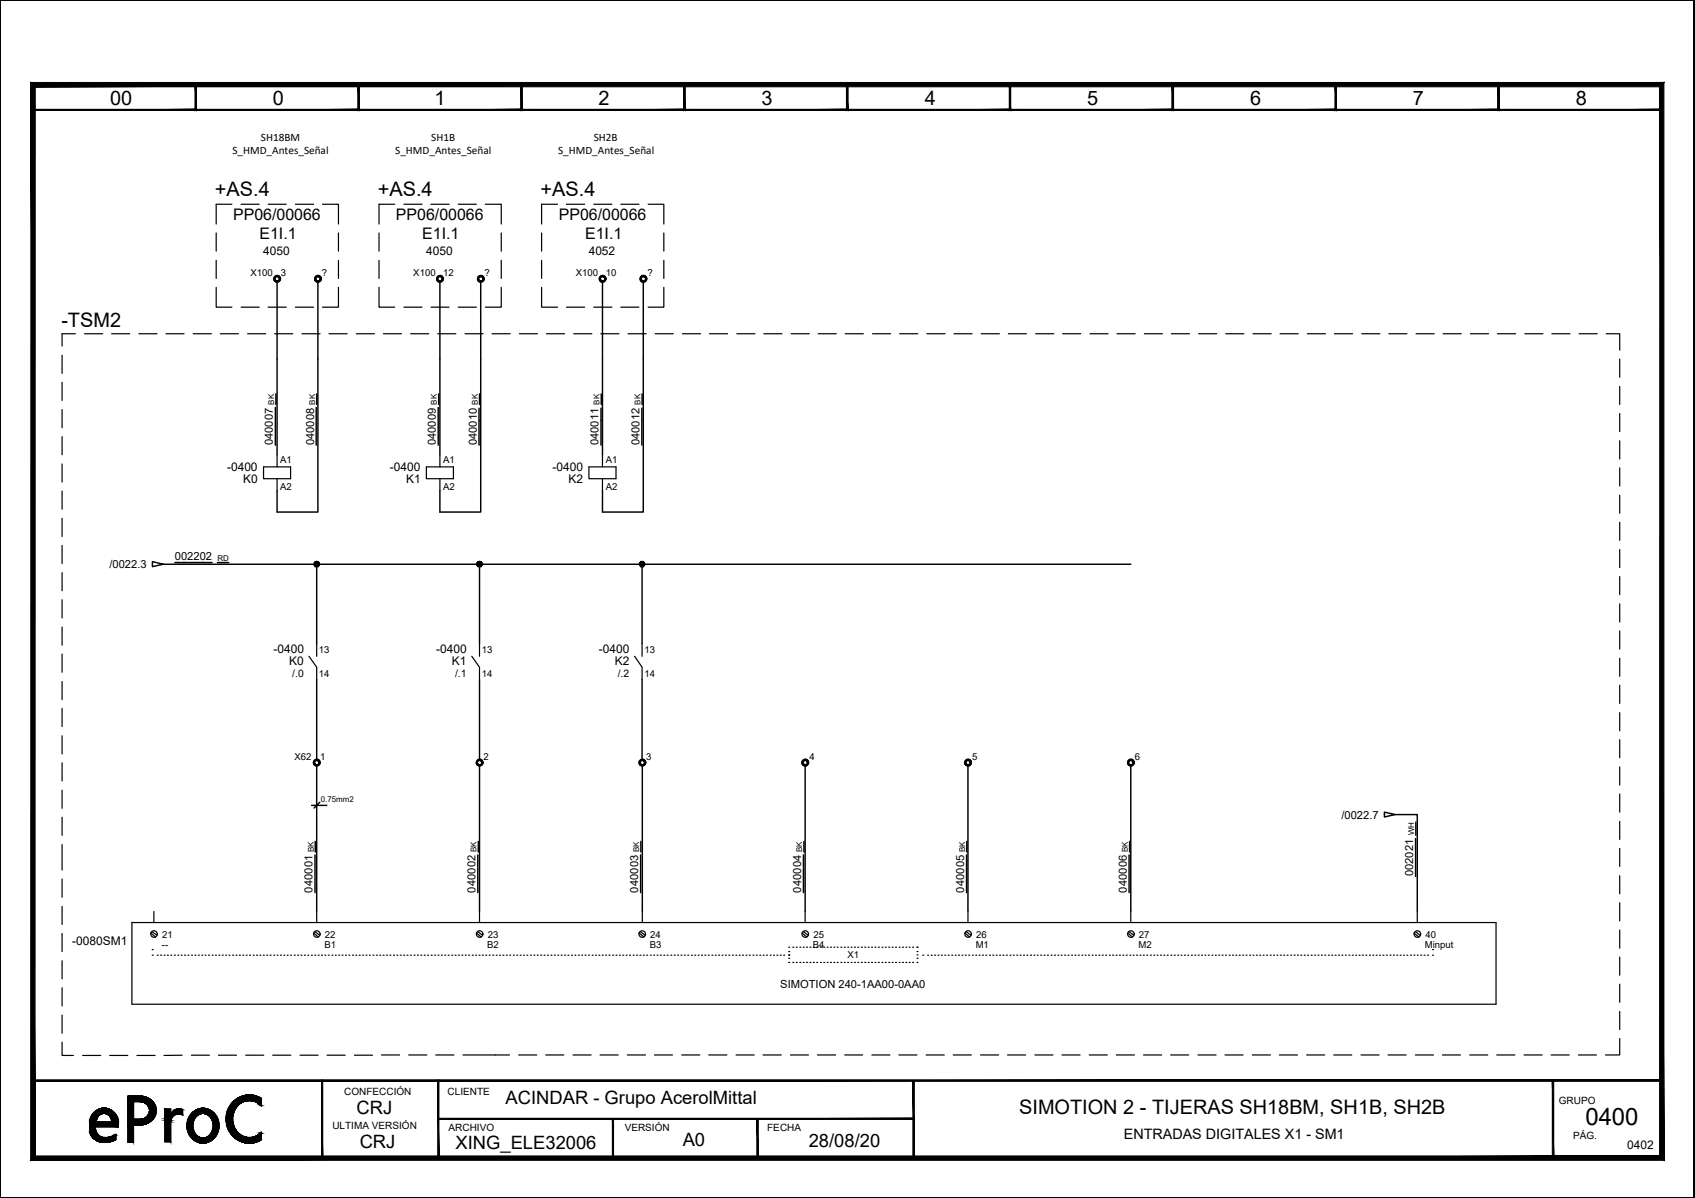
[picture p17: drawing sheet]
<svg xmlns="http://www.w3.org/2000/svg" width="297mm" height="210mm" viewBox="0 0 297 210" stroke-linecap="round" stroke-linejoin="round" font-family="sans-serif">
<defs><g id="words">
<text font-size="4.2" x="277.8" y="197.1">0400</text>
<g font-size="3.5">
<text x="19.3" y="18.3">00</text>
<text x="47.8" y="18.3">0</text>
<text x="76.1" y="18.4">1</text>
<text x="104.9" y="18.4">2</text>
<text x="133.4" y="18.3">3</text>
<text x="162.1" y="18.4">4</text>
<text x="190.5" y="18.3">5</text>
<text x="219.1" y="18.3">6</text>
<text x="247.6" y="18.4">7</text>
<text x="276.1" y="18.3">8</text>
<text x="37.7" y="34.3">+AS.4</text>
<text x="66.2" y="34.3">+AS.4</text>
<text x="94.7" y="34.3">+AS.4</text>
<text x="10.8" y="57.3">-TSM2</text>
<text x="178.6" y="195.1">SIMOTION 2 - TIJERAS SH18BM, SH1B, SH2B</text>
</g>
<g font-size="3.2">
<text x="62.5" y="195.2">CRJ</text>
<text x="88.6" y="193.4">ACINDAR - Grupo AcerolMittal</text>
<text x="63" y="201.1">CRJ</text>
<text x="79.8" y="201.4">XING_ELE32006</text>
<text x="119.6" y="200.8">A0</text>
<text x="141.7" y="200.9">28/08/20</text>
</g>
<g font-size="2.8">
<text x="40.9" y="38.5">PP06/00066</text>
<text x="45.5" y="41.9">E1I.1</text>
<text x="69.4" y="38.5">PP06/00066</text>
<text x="74" y="41.9">E1I.1</text>
<text x="97.9" y="38.5">PP06/00066</text>
<text x="102.5" y="41.9">E1I.1</text>
</g>
<text font-size="2.5" x="196.9" y="199.5">ENTRADAS DIGITALES X1 - SM1</text>
<g font-size="2.1">
<text x="46.1" y="44.7">4050</text>
<text x="74.7" y="44.7">4050</text>
<text x="103.2" y="44.7">4052</text>
<text x="39.8" y="82.6">-0400</text>
<text x="68.3" y="82.6">-0400</text>
<text x="96.8" y="82.6">-0400</text>
<text x="42.6" y="84.7">K0</text>
<text x="71.2" y="84.7">K1</text>
<text x="99.7" y="84.7">K2</text>
<text x="47.9" y="114.4">-0400</text>
<text x="50.7" y="116.6">K0</text>
<text x="76.5" y="114.4">-0400</text>
<text x="79.2" y="116.6">K1</text>
<text x="104.9" y="114.4">-0400</text>
<text x="107.7" y="116.6">K2</text>
<text x="12.7" y="165.5">-0080SM1</text>
<text x="285.2" y="201.3">0402</text>
</g>
<g font-size="2">
<text x="40.7" y="27">S_HMD_Antes_Señal</text>
<text x="45.7" y="24.7">SH18BM</text>
<text x="69.3" y="27">S_HMD_Antes_Señal</text>
<text x="75.6" y="24.7">SH1B</text>
<text x="97.8" y="27">S_HMD_Antes_Señal</text>
<text x="104.1" y="24.7">SH2B</text>
<text x="47.8" y="78" transform="rotate(-90 47.8 78)">040007</text>
<text x="55" y="78" transform="rotate(-90 55 78)">040008</text>
<text x="76.4" y="78" transform="rotate(-90 76.4 78)">040009</text>
<text x="83.6" y="78" transform="rotate(-90 83.6 78)">040010</text>
<text x="104.9" y="78" transform="rotate(-90 104.9 78)">040011</text>
<text x="112.1" y="78" transform="rotate(-90 112.1 78)">040012</text>
<text x="19.2" y="99.6">/0022.3</text>
<text x="30.6" y="98.2">002202</text>
<text x="235.1" y="143.5">/0022.7</text>
<text x="247.6" y="153.6" transform="rotate(-90 247.6 153.6)">002021</text>
<text x="54.8" y="156.4" transform="rotate(-90 54.8 156.4)">040001</text>
<text x="83.3" y="156.4" transform="rotate(-90 83.3 156.4)">040002</text>
<text x="111.8" y="156.4" transform="rotate(-90 111.8 156.4)">040003</text>
<text x="140.4" y="156.4" transform="rotate(-90 140.4 156.4)">040004</text>
<text x="169" y="156.4" transform="rotate(-90 169 156.4)">040005</text>
<text x="197.4" y="156.4" transform="rotate(-90 197.4 156.4)">040006</text>
<text x="136.7" y="173.1">SIMOTION 240-1AA00-0AA0</text>
</g>
<g font-size="1.8">
<text x="51.2" y="118.7">/.0</text>
<text x="79.8" y="118.7">/.1</text>
<text x="108.2" y="118.7">/.2</text>
<text x="60.3" y="191.8">CONFECCIÓN</text>
<text x="78.4" y="191.8">CLIENTE</text>
<text x="58.3" y="197.9">ULTIMA VERSIÓN</text>
<text x="273.2" y="193.5">GRUPO</text>
<text x="78.6" y="198.2">ARCHIVO</text>
<text x="109.5" y="198.2">VERSIÓN</text>
<text x="134.5" y="198.2">FECHA</text>
<text x="275.7" y="199.5">PÁG.</text>
</g>
<g font-size="1.7">
<text x="43.9" y="48.4">X100</text>
<text x="49.2" y="48.4">3</text>
<text x="56.4" y="48.4">?</text>
<text x="72.4" y="48.4">X100</text>
<text x="77.7" y="48.4">12</text>
<text x="84.9" y="48.4">?</text>
<text x="100.9" y="48.4">X100</text>
<text x="106.2" y="48.4">10</text>
<text x="113.5" y="48.4">?</text>
<text x="49.1" y="81.1">A1</text>
<text x="77.6" y="81.1">A1</text>
<text x="106.2" y="81.1">A1</text>
<text x="49.1" y="85.8">A2</text>
<text x="77.6" y="85.8">A2</text>
<text x="106.2" y="85.8">A2</text>
<text x="55.9" y="114.4">13</text>
<text x="55.9" y="118.6">14</text>
<text x="84.4" y="114.4">13</text>
<text x="84.4" y="118.6">14</text>
<text x="112.9" y="114.4">13</text>
<text x="112.9" y="118.6">14</text>
<text x="51.6" y="133.2">X62</text>
<text x="56.1" y="133.2">1</text>
<text x="84.8" y="133.2">2</text>
<text x="113.2" y="133.2">3</text>
<text x="141.9" y="133.2">4</text>
<text x="170.3" y="133.2">5</text>
<text x="198.9" y="133.2">6</text>
<text x="28.4" y="166.1">--</text>
<text x="28.4" y="164.3">21</text>
<text x="56.9" y="166.1">B1</text>
<text x="56.9" y="164.3">22</text>
<text x="85.4" y="166.1">B2</text>
<text x="85.5" y="164.3">23</text>
<text x="113.9" y="166.1">B3</text>
<text x="114" y="164.3">24</text>
<text x="142.5" y="166.1">B4</text>
<text x="142.5" y="164.3">25</text>
<text x="148.5" y="167.9">X1</text>
<text x="171" y="166.1">M1</text>
<text x="171.1" y="164.3">26</text>
<text x="199.5" y="166.1">M2</text>
<text x="199.6" y="164.3">27</text>
<text x="249.7" y="166.1">Minput</text>
<text x="249.8" y="164.3">40</text>
</g>
<g font-size="1.4">
<text x="48" y="70.9" transform="rotate(-90 48 70.9)">BK</text>
<text x="55.2" y="70.9" transform="rotate(-90 55.2 70.9)">BK</text>
<text x="76.6" y="70.9" transform="rotate(-90 76.6 70.9)">BK</text>
<text x="83.7" y="70.9" transform="rotate(-90 83.7 70.9)">BK</text>
<text x="105.1" y="70.9" transform="rotate(-90 105.1 70.9)">BK</text>
<text x="112.2" y="70.9" transform="rotate(-90 112.2 70.9)">BK</text>
<text x="38.1" y="98.3">RD</text>
<text x="56.2" y="140.6">0.75mm2</text>
<text x="55" y="149.3" transform="rotate(-90 55 149.3)">BK</text>
<text x="83.5" y="149.3" transform="rotate(-90 83.5 149.3)">BK</text>
<text x="112" y="149.3" transform="rotate(-90 112 149.3)">BK</text>
<text x="140.6" y="149.3" transform="rotate(-90 140.6 149.3)">BK</text>
<text x="169.1" y="149.3" transform="rotate(-90 169.1 149.3)">BK</text>
<text x="197.7" y="149.3" transform="rotate(-90 197.7 149.3)">BK</text>
<text x="247.8" y="146.4" transform="rotate(-90 247.8 146.4)">WH</text>
</g>
</g></defs>
<g fill="#000">
<path d="M15.8 198.7h1.3zM18.2 194.2h.1zM18.6 199.3h1.7zM24.8 193.1h2zM24.9 193.1h1.9zM25.1 193.1h1.8zM25.4 193.3h1.6zM26.1 194.1h1.2zM31.3 194.3h.2zM40.2 198.3h1.4zM40.3 193.9h1.3zM43.5 191.9h.4z"/>
<path d="M17.4 200h1.9zM17.4 200.1h1.8zM18.2 200.2h.1zM43.5 200.3h.4z"/>
<path d="M0 0l296.8 .1zM0 0h296.9z"/>
<path d="M5.6 19.4h28.8l-.2-.3zM5.6 19.4l.3-.3h28.3zM5.6 14.7v4.7l.3-.3zM5.6 14.7l.3 .3v4.1zM5.6 14.7l.3 .3 28.5-.3zM5.9 15l28.5-.3-.2 .3zM34.4 14.7l-.2 .3 .2 4.4zM34.2 15l.2 4.4-.2-.3z"/>
<path d="M34.2 19.4h28.8l-.3-.3zM34.2 19.4l.2-.3h28.3zM34.2 14.7v4.7l.2-.3zM34.2 14.7l.2 .3v4.1zM34.2 14.7l.2 .3 28.6-.3zM34.4 15l28.6-.3-.3 .3zM63 14.7l-.3 .3 .3 4.4zM62.7 15l.3 4.4-.3-.3z"/>
<path d="M62.7 19.4h28.8l-.2-.3zM62.7 19.4l.2-.3h28.4zM62.7 14.7v4.7l.2-.3zM62.7 14.7l.2 .3v4.1zM62.7 14.7l.2 .3 28.6-.3zM62.9 15l28.6-.3-.2 .3zM91.5 14.7l-.2 .3 .2 4.4zM91.3 15l.2 4.4-.2-.3z"/>
<path d="M91.3 19.4h28.8l-.3-.3zM91.3 19.4l.2-.3h28.3zM91.3 14.7v4.7l.2-.3zM91.3 14.7l.2 .3v4.1zM91.3 14.7l.2 .3 28.6-.3zM91.5 15l28.6-.3-.3 .3zM120.1 14.7l-.3 .3 .3 4.4zM119.8 15l.3 4.4-.3-.3z"/>
<path d="M119.8 19.4h28.8l-.2-.3zM119.8 19.4l.3-.3h28.3zM119.8 14.7v4.7l.3-.3zM119.8 14.7l.3 .3v4.1zM119.8 14.7l.3 .3 28.5-.3zM120.1 15l28.5-.3-.2 .3zM148.6 14.7l-.2 .3 .2 4.4zM148.4 15l.2 4.4-.2-.3z"/>
<path d="M148.3 19.4h28.8l-.2-.3zM148.3 19.4l.3-.3h28.3zM148.3 14.7v4.7l.3-.3zM148.3 14.7l.3 .3v4.1zM148.3 14.7l.3 .3 28.5-.3zM148.6 15l28.5-.3-.2 .3zM177.1 14.7l-.2 .3 .2 4.4zM176.9 15l.2 4.4-.2-.3z"/>
<path d="M176.9 19.4h28.8l-.3-.3zM176.9 19.4l.2-.3h28.3zM176.9 14.7v4.7l.2-.3zM176.9 14.7l.2 .3v4.1zM176.9 14.7l.2 .3 28.6-.3zM177.1 15l28.6-.3-.3 .3zM205.7 14.7l-.3 .3 .3 4.4zM205.4 15l.3 4.4-.3-.3z"/>
<path d="M205.4 19.4h28.8l-.2-.3zM205.4 19.4l.3-.3h28.3zM205.4 14.7v4.7l.3-.3zM205.4 14.7l.3 .3v4.1zM205.4 14.7l.3 .3 28.5-.3zM205.7 15l28.5-.3-.2 .3zM234.2 14.7l-.2 .3 .2 4.4zM234 15l.2 4.4-.2-.3z"/>
<path d="M234 19.4h28.8l-.3-.3zM234 19.4l.2-.3h28.3zM234 14.7v4.7l.2-.3zM234 14.7l.2 .3v4.1zM234 14.7l.2 .3 28.6-.3zM234.2 15l28.6-.3-.3 .3zM262.8 14.7l-.3 .3 .3 4.4zM262.5 15l.3 4.4-.3-.3z"/>
<path d="M262.5 19.4h28.8l-.3-.3zM262.5 19.4l.2-.3h28.3zM262.5 14.7v4.7l.2-.3zM262.5 14.7l.2 .3v4.1zM262.5 14.7l.2 .3 28.6-.3zM262.7 15l28.6-.3-.3 .3zM291.3 14.7l-.3 .3 .3 4.4zM291 15l.3 4.4-.3-.3z"/>
<path d="M296.9 0l-.1 209.8zM296.9 0v209.9z"/>
<path d="M55.1 98.6l.4 .3h-.5zM55.2 98.4l-.1 .2 .4 .3zM55.2 98.4h.3v.5z"/>
<path d="M55.5 98.9v.4h-.3zM55.1 99.1l.1 .2 .3-.4zM55 98.9h.5l-.4 .2z"/>
<path d="M55.5 98.4h.3l-.3 .5zM55.8 98.4l-.3 .5 .4-.3zM55.5 98.9l.4-.3 .1 .3z"/>
<path d="M55.5 98.9h.5l-.1 .2zM55.5 98.9l.3 .4 .1-.2zM55.5 98.9l.3 .4h-.3z"/>
<path d="M83.6 98.6l.4 .3h-.5zM83.8 98.4l-.2 .2 .4 .3zM83.8 98.4h.2v.5z"/>
<path d="M84 98.9v.4h-.2zM83.6 99.1l.2 .2 .2-.4zM83.5 98.9h.5l-.4 .2z"/>
<path d="M84 98.4h.3l-.3 .5zM84.3 98.4l-.3 .5 .5-.3zM84 98.9l.5-.3v.3z"/>
<path d="M84 98.9h.5v.2zM84 98.9l.3 .4 .2-.2zM84 98.9l.3 .4h-.3z"/>
<path d="M112.1 98.6l.4 .3h-.5zM112.3 98.4l-.2 .2 .4 .3zM112.3 98.4h.2v.5z"/>
<path d="M112.5 98.9v.4h-.2zM112.1 99.1l.2 .2 .2-.4zM112 98.9h.5l-.4 .2z"/>
<path d="M112.5 98.4h.3l-.3 .5zM112.8 98.4l-.3 .5 .4-.3zM112.5 98.9l.4-.3 .1 .3z"/>
<path d="M112.5 98.9h.5l-.1 .2zM112.5 98.9l.3 .4 .1-.2zM112.5 98.9l.3 .4h-.3z"/>
<path d="M5.8 189.2v.3l285.4-.3zM5.8 189.5l285.4-.3v.3z"/>
<path d="M15.7 196.5h1.2zM15.7 196.5h1.2z"/>
<path d="M15.7 196.5h1.1zM15.7 196.5h1.1z"/>
<path d="M15.7 196.6h1.1zM15.7 196.6h1.1z"/>
<path d="M15.7 198h1zM15.7 198h1z"/>
<path d="M15.7 198h1zM15.7 198h1z"/>
<path d="M15.7 198h1.1zM15.7 198h1.1z"/>
<path d="M15.7 198.1h1.1zM15.7 198.1h1.1z"/>
<path d="M15.7 198.1h1.1zM15.7 198.1h1.1z"/>
<path d="M15.7 198.2h1.1zM15.7 198.2h1.1z"/>
<path d="M15.7 198.2h1.1zM15.7 198.2h1.1z"/>
<path d="M15.7 198.3h1.1zM15.7 198.3h1.1z"/>
<path d="M15.7 196.3h1.2zM15.7 196.3h1.2z"/>
<path d="M15.7 196.3h1.2zM15.7 196.3h1.2z"/>
<path d="M15.7 196.4h1.2zM15.7 196.4h1.2z"/>
<path d="M15.7 196.4h1.2zM15.7 196.4h1.2z"/>
<path d="M15.7 198.3h1.1zM15.7 198.3h1.1z"/>
<path d="M15.7 198.4h1.2zM15.7 198.4h1.2z"/>
<path d="M15.8 196.1h1.1zM15.8 196.1h1.1z"/>
<path d="M15.8 196.1h1.1zM15.8 196.1h1.1z"/>
<path d="M15.8 196.1h1.1zM15.8 196.1h1.1z"/>
<path d="M15.8 196.2h1.1zM15.8 196.2h1.1z"/>
<path d="M15.8 198.5h1.1zM15.8 198.5h1.1z"/>
<path d="M15.8 198.6h1.2zM15.8 198.6h1.2z"/>
<path d="M15.8 196h1.2zM15.8 196h1.2z"/>
<path d="M15.8 196.1h1.2zM15.8 196.1h1.2z"/>
<path d="M15.8 198.6h1.2zM15.8 198.6h1.2z"/>
<path d="M15.9 195.9h1.1zM15.9 195.9h1.1z"/>
<path d="M15.9 198.8h1.2zM15.9 198.8h1.2z"/>
<path d="M15.9 195.8h1.2zM15.9 195.8h1.2z"/>
<path d="M15.9 195.8h1.2zM15.9 195.8h1.2z"/>
<path d="M16 195.7h1.1zM16 195.7h1.1z"/>
<path d="M16 195.7h1.1zM16 195.7h1.1z"/>
<path d="M16 195.6h1.2zM16 195.6h1.2z"/>
<path d="M16 195.6h1.2zM16 195.6h1.2z"/>
<path d="M16 195.5h1.3zM16 195.5h1.3z"/>
<path d="M16 195.5h1.3zM16 195.5h1.3z"/>
<path d="M16 199.1h1.4zM16 199.1h1.4z"/>
<path d="M16.1 195.3h1.4zM16.1 195.3h1.4z"/>
<path d="M16.1 199.2h1.6zM16.1 199.2h1.6zM16.1 199.2h1.6zM16.1 199.2h1.6z"/>
<path d="M16.2 195.3h1.3zM16.2 195.3h1.3z"/>
<path d="M16.2 199.2h1.6zM16.2 199.2h1.6z"/>
<path d="M16.2 195.2h1.5zM16.2 195.2h1.5z"/>
<path d="M16.2 195.2h1.5zM16.2 195.2h1.5z"/>
<path d="M16.2 199.3h1.7zM16.2 199.3h1.7z"/>
<path d="M16.2 199.3h1.7zM16.2 199.3h1.7z"/>
<path d="M16.3 195.2h1.4zM16.3 195.2h1.4z"/>
<path d="M16.3 195.1h1.8zM16.3 195.1h1.8z"/>
<path d="M15.7 197.5h1zM15.7 197.5h1z"/>
<path d="M15.7 197.5h1zM15.7 197.5h1z"/>
<path d="M15.7 197.5l1 .1zM15.7 197.5l1 .1z"/>
<path d="M15.7 197.6h1zM15.7 197.6h1z"/>
<path d="M15.7 197.6l1 .1zM15.7 197.6l1 .1z"/>
<path d="M15.7 197.7h1zM15.7 197.7h1z"/>
<path d="M15.7 197.7l1 .1zM15.7 197.7l1 .1z"/>
<path d="M15.7 197.8h1zM15.7 197.8h1z"/>
<path d="M15.7 197.8h1zM15.7 197.8h1z"/>
<path d="M15.7 197.8l1 .1zM15.7 197.8l1 .1z"/>
<path d="M15.7 197.9h1zM15.7 197.9h1z"/>
<path d="M15.7 197.9l1 .1zM15.7 197.9l1 .1z"/>
<path d="M15.7 198h1zM15.7 198h1z"/>
<path d="M15.7 198h1.1zM15.7 198h1.1z"/>
<path d="M15.7 198l1.1 .1zM15.7 198l1.1 .1z"/>
<path d="M15.7 198.1h1.1zM15.7 198.1h1.1z"/>
<path d="M15.7 198.1l1.1 .1zM15.7 198.1l1.1 .1z"/>
<path d="M15.7 198.2h1.1zM15.7 198.2h1.1z"/>
<path d="M15.7 198.2l1.1 .1zM15.7 198.2l1.1 .1z"/>
<path d="M15.7 198.3h1.1zM15.7 198.3h1.1zM15.7 198.3h1.1zM15.7 198.3h1.1z"/>
<path d="M16.8 199.8h3.3zM16.8 199.8h3.3z"/>
<path d="M15.7 196.5l1.1 .1zM15.7 196.5l1.1 .1z"/>
<path d="M15.7 196.6h1.1zM15.7 196.6h1.1z"/>
<path d="M15.7 198.3h1.1zM15.7 198.3h1.1z"/>
<path d="M15.7 198.3l1.2 .1zM15.7 198.3l1.2 .1z"/>
<path d="M15.8 196.2h1.1zM15.7 196.2h1.2z"/>
<path d="M15.7 196.2l1.2 .1zM15.7 196.2l1.2 .1z"/>
<path d="M15.7 196.3h1.2zM15.7 196.3h1.2z"/>
<path d="M15.7 196.3l1.2 .1zM15.7 196.3l1.2 .1z"/>
<path d="M15.7 196.4h1.2zM15.7 196.4h1.2z"/>
<path d="M15.7 196.4h1.2zM15.7 196.4h1.2z"/>
<path d="M15.7 196.4l1.2 .1zM15.7 196.4l1.2 .1z"/>
<path d="M15.7 196.5h1.2zM15.7 196.5h1.1z"/>
<path d="M15.7 198.4h1.2zM15.7 198.4h1.2z"/>
<path d="M15.7 198.4l1.2 .1zM15.7 198.4l1.2 .1z"/>
<path d="M15.8 196.1h1.1zM15.8 196.1h1.1z"/>
<path d="M15.8 196.1h1.1zM15.8 196.1l1.1 .1z"/>
<path d="M15.7 198.5h1.2zM15.7 198.5h1.2z"/>
<path d="M15.7 198.5h1.2zM15.7 198.5h1.2z"/>
<path d="M15.8 198.5l1.2 .1zM15.8 198.5l1.2 .1z"/>
<path d="M15.8 195.9h1.2zM15.8 195.9h1.2z"/>
<path d="M15.8 195.9l1.2 .1zM15.8 195.9l1.2 .1z"/>
<path d="M15.8 196h1.2zM15.8 196h1.2z"/>
<path d="M15.8 196l1.2 .1zM15.8 196l1.2 .1z"/>
<path d="M15.8 196.1h1.2zM15.8 196.1h1.1z"/>
<path d="M15.8 198.6h1.2zM15.8 198.6h1.2zM15.8 198.6h1.2zM15.8 198.6h1.2z"/>
<path d="M15.8 198.6h1.2zM15.8 198.6h1.2z"/>
<path d="M15.9 195.8h1.1zM15.9 195.8h1.2z"/>
<path d="M15.9 195.8l1.1 .1zM15.9 195.8l1.1 .1z"/>
<path d="M15.9 195.9h1.1zM15.9 195.9h1.1z"/>
<path d="M15.8 198.6h1.2zM15.8 198.6h1.2z"/>
<path d="M15.8 198.6l1.3 .1zM15.8 198.6l1.3 .1zM15.8 198.7h1.3zM15.8 198.7h1.3z"/>
<path d="M15.9 195.8h1.2zM15.9 195.8h1.2z"/>
<path d="M15.9 195.8h1.2zM15.9 195.8h1.2z"/>
<path d="M15.8 198.7h1.3zM15.8 198.7h1.3zM15.8 198.7h1.3z"/>
<path d="M15.9 195.7l1.2 .1zM15.9 195.7l1.2 .1z"/>
<path d="M15.9 195.8h1.2zM15.9 195.8h1.2z"/>
<path d="M15.9 198.7l1.2 .1zM15.9 198.7l1.2 .1z"/>
<path d="M16 195.6h1.1zM16 195.6h1.2z"/>
<path d="M16 195.6l1.1 .1zM16 195.6l1.1 .1z"/>
<path d="M16 195.7h1.1zM16 195.7h1.1z"/>
<path d="M15.9 198.8h1.2zM15.9 198.8h1.2z"/>
<path d="M15.9 198.8h1.2zM15.9 198.8h1.2z"/>
<path d="M15.9 198.8h1.2zM15.9 198.8h1.2z"/>
<path d="M15.9 198.8l1.3 .1zM15.9 198.8l1.3 .1zM15.9 198.9h1.3zM15.9 198.9h1.3z"/>
<path d="M17.1 200h2.5zM17.1 200h2.5z"/>
<path d="M16 195.6h1.2zM16 195.6h1.2z"/>
<path d="M16 195.6h1.2zM16 195.6h1.3z"/>
<path d="M16 195.6h1.2zM16 195.6h1.2z"/>
<path d="M15.9 198.9h1.3zM15.9 198.9h1.3z"/>
<path d="M15.9 198.9h1.3zM15.9 198.9h1.3z"/>
<path d="M15.9 198.9h1.3zM15.9 198.9h1.3z"/>
<path d="M16 198.9h1.3zM16 198.9h1.3zM16 198.9h1.3zM16 198.9h1.3z"/>
<path d="M16 195.5l1.3 .1zM16 195.5l1.3 .1z"/>
<path d="M16.1 195.5h1.2zM16 195.5h1.3z"/>
<path d="M16 195.5h1.3zM16 195.5h1.3z"/>
<path d="M16 198.9h1.3zM16 198.9h1.3z"/>
<path d="M16 198.9l1.3 .1zM16 198.9l1.3 .1z"/>
<path d="M16 199h1.4zM16 199h1.4z"/>
<path d="M16.1 195.4h1.3zM16.1 195.4h1.3z"/>
<path d="M16.1 195.4h1.3zM16.1 195.4l1.2 .1z"/>
<path d="M16 199h1.4zM16 199h1.4zM16 199h1.4zM16 199h1.4z"/>
<path d="M16.1 195.4h1.3zM16.1 195.4h1.3z"/>
<path d="M16.1 195.4h1.3zM16.1 195.4h1.3z"/>
<path d="M16.1 195.4h1.3zM16.1 195.4h1.3z"/>
<path d="M16 199h1.4zM16 199h1.4z"/>
<path d="M16 199l1.4 .1zM16 199l1.4 .1z"/>
<path d="M16.1 195.3h1.3zM16.1 195.3h1.4z"/>
<path d="M16.1 195.3l1.3 .1zM16.1 195.3l1.3 .1z"/>
<path d="M16 199.1h1.5zM16 199.1h1.5z"/>
<path d="M16 199.1h1.5zM16 199.1h1.5zM16 199.1h1.5zM16 199.1h1.5z"/>
<path d="M16 199.1h1.5zM16 199.1h1.5z"/>
<path d="M16.2 195.3h1.3zM16.2 195.3h1.4z"/>
<path d="M16.2 195.3h1.3zM16.2 195.3h1.3z"/>
<path d="M16.2 195.3h1.4zM16.2 195.3h1.4z"/>
<path d="M16.1 199.1h1.5zM16.1 199.1h1.5z"/>
<path d="M16.1 199.1l1.5 .1zM16.1 199.1l1.5 .1z"/>
<path d="M16.2 195.3h1.4zM16.2 195.3h1.4z"/>
<path d="M16.1 199.2h1.5zM16.1 199.2h1.5z"/>
<path d="M16.1 199.2h1.5zM16.1 199.2h1.5z"/>
<path d="M16.1 199.2h1.6zM16.1 199.2h1.6z"/>
<path d="M16.2 195.2h1.5zM16.2 195.2h1.5z"/>
<path d="M16.2 195.2h1.5zM16.2 195.2l1.4 .1z"/>
<path d="M16.1 199.2h1.6zM16.1 199.2h1.6z"/>
<path d="M16.1 199.2h1.6zM16.1 199.2h1.6z"/>
<path d="M16.3 195.2h1.4zM16.3 195.2h1.5z"/>
<path d="M16.3 195.2h1.4zM16.3 195.2h1.4z"/>
<path d="M16.3 195.2h1.5zM16.3 195.2h1.5z"/>
<path d="M16.2 199.2h1.6zM16.2 199.2h1.6z"/>
<path d="M16.3 195.1h1.5zM16.3 195.1h1.6z"/>
<path d="M16.3 195.1l1.5 .1zM16.3 195.1l1.5 .1z"/>
<path d="M16.2 199.2h1.6zM16.2 199.2h1.6z"/>
<path d="M16.3 195.1h1.6zM16.3 195.1h1.6z"/>
<path d="M16.3 195.1h1.6zM16.3 195.1h1.6z"/>
<path d="M16.2 199.2h1.7zM16.2 199.2h1.7z"/>
<path d="M16.2 199.2l1.7 .1zM16.2 199.2l1.7 .1z"/>
<path d="M16.3 195.1h1.6zM16.3 195.1h1.6z"/>
<path d="M16.2 199.3h1.7zM16.2 199.3h1.7z"/>
<path d="M16.3 195.1h1.6zM16.3 195.1h1.7z"/>
<path d="M16.3 195.1h1.7zM16.3 195.1h1.7z"/>
<path d="M16.3 195.1h1.7zM16.3 195.1h1.7z"/>
<path d="M16.2 199.3h1.8zM16.2 199.3h1.8z"/>
<path d="M16.3 195.1h1.7zM16.3 195.1h1.8z"/>
<path d="M16.2 199.3h1.8zM16.2 199.3h1.8z"/>
<path d="M16.2 199.3h1.9zM16.2 199.3h1.9z"/>
<path d="M16.3 195.1h1.8zM16.3 195.1h1.8z"/>
<path d="M16.3 195.1h1.8zM16.3 195.1h1.9z"/>
<path d="M16.2 199.3h1.9zM16.2 199.3h1.9z"/>
<path d="M16.3 195.1h1.9zM16.3 195.1h1.9z"/>
<path d="M16.2 199.3h2zM16.2 199.3h2z"/>
<path d="M16.2 199.3h2zM16.2 199.3h2z"/>
<path d="M16.2 199.3h2zM16.2 199.3h2z"/>
<path d="M18.2 194.2h.1zM18.1 194.2h.2z"/>
<path d="M16.2 199.3h2.1zM16.2 199.3h2.1zM16.2 199.3h2.1zM16.2 199.3h2.1z"/>
<path d="M18.1 194.2h.3zM18.1 194.2h.3z"/>
<path d="M16.2 199.3h2.1zM16.2 199.3h2.1z"/>
<path d="M16.2 199.3h2.2zM16.2 199.3h2.2z"/>
<path d="M18.1 194.2h.3zM18 194.2h.4z"/>
<path d="M18 194.2h.5zM18 194.2h.5z"/>
<path d="M18.4 195.1h1.8zM18.4 195.1h1.8z"/>
<path d="M16.3 199.3h2.2zM16.3 199.3h2.2z"/>
<path d="M18 194.2h.5zM17.9 194.2h.6z"/>
<path d="M16.3 199.3h2.2zM16.3 199.3h2.2z"/>
<path d="M17.9 194.2h.7zM17.9 194.2h.7z"/>
<path d="M17.9 194.2h.7zM17.8 194.2h.8z"/>
<path d="M17.8 194.2h.9zM17.8 194.2h.9z"/>
<path d="M18.6 195.1h1.6zM18.6 195.1h1.6z"/>
<path d="M17.8 194.2h1zM17.7 194.2h1.1z"/>
<path d="M17.7 194.2h1.1zM17.7 194.2h1.1z"/>
<path d="M17.7 194.2h1.1zM17.6 194.2h1.2z"/>
<path d="M17.6 194.2h1.3zM17.6 194.2h1.3z"/>
<path d="M18.8 195.2h1.4zM18.8 195.2h1.4z"/>
<path d="M17.6 194.2l1.3 .1zM17.5 194.3h1.4z"/>
<path d="M17.5 194.3h1.5zM17.5 194.3h1.5z"/>
<path d="M17.5 194.3h1.6zM17.4 194.3h1.7z"/>
<path d="M19 195.3h1.3zM19 195.3h1.3z"/>
<path d="M17.4 194.3h1.7zM17.4 194.3h1.7z"/>
<path d="M19.1 195.4h1.3zM19.1 195.4h1.3z"/>
<path d="M17.4 194.3h1.7zM17.3 194.3h1.8z"/>
<path d="M19.1 195.4h1.3zM19.1 195.4h1.3z"/>
<path d="M17.3 194.3l1.9 .1zM17.3 194.3l1.9 .1z"/>
<path d="M19.1 195.5h1.3zM19.1 195.5h1.3z"/>
<path d="M19.1 195.5h1.3zM19.1 195.5h1.3z"/>
<path d="M17.3 194.4h1.9zM17.2 194.4h2z"/>
<path d="M19.2 195.5h1.2zM19.2 195.5h1.2z"/>
<path d="M17.2 194.4h2.1zM17.2 194.4h2.1z"/>
<path d="M19.2 195.6h1.2zM19.2 195.6h1.2z"/>
<path d="M19.2 195.6h1.2zM19.2 195.6h1.2z"/>
<path d="M17.2 194.4h2.1zM17.1 194.4h2.2z"/>
<path d="M17.1 194.4l2.2 .1zM17.1 194.4l2.2 .1z"/>
<path d="M17.1 194.5h2.3zM17.1 194.5h2.3z"/>
<path d="M19.3 195.8h1.2zM19.3 195.8h1.2z"/>
<path d="M17.1 194.5h2.3zM17 194.5h2.4z"/>
<path d="M19.4 195.8h1.2zM19.4 195.8h1.2z"/>
<path d="M19.4 195.8h1.2zM19.4 195.8h1.2z"/>
<path d="M17 194.5h2.5zM17 194.5h2.5z"/>
<path d="M19.4 195.8h1.2zM19.4 195.8h1.2z"/>
<path d="M19.4 195.9h1.2zM19.4 195.9h1.2z"/>
<path d="M17 194.5h2.6zM16.9 194.5h2.7z"/>
<path d="M19.5 195.9h1.1zM19.5 195.9h1.1z"/>
<path d="M19.5 196h1.1zM19.5 196h1.1z"/>
<path d="M17.3 200h2.2zM17.3 200h2.2z"/>
<path d="M17.3 200h2.2zM17.3 200h2.1zM17.3 200h2.1zM17.3 200h2.1z"/>
<path d="M19.5 196.1h1.2zM19.5 196.1h1.2z"/>
<path d="M19.5 196.1h1.2zM19.5 196.1h1.2z"/>
<path d="M19.5 196.1h1.2zM19.5 196.1h1.2z"/>
<path d="M19.5 196.1h1.2zM19.5 196.1h1.2z"/>
<path d="M16.9 194.5l2.7 .1zM16.9 194.5l2.7 .1z"/>
<path d="M19.6 196.2h1.1zM19.6 196.2h1.1z"/>
<path d="M19.6 196.3h1.1zM19.6 196.3h1.1z"/>
<path d="M19.6 196.3h1.1zM19.6 196.3h1.1z"/>
<path d="M19.6 196.4h1.1zM19.6 196.4h1.1z"/>
<path d="M17.2 200h2.4zM17.2 200h2.3z"/>
<path d="M16.9 194.6h2.7zM16.9 194.6h2.7z"/>
<path d="M19.6 196.4h1.1zM19.6 196.4h1.1z"/>
<path d="M19.6 196.5h1.1zM19.6 196.5h1.1z"/>
<path d="M19.6 196.5h1.1zM19.6 196.5h1.1z"/>
<path d="M19.6 196.6h1.1zM19.6 196.6h1.1z"/>
<path d="M16.8 194.6h2.9zM16.8 194.6h2.9z"/>
<path d="M17.1 200h2.5zM17.1 200h2.5zM17.2 200h2.4zM17.2 200h2.4z"/>
<path d="M16.8 194.6l2.9 .1zM16.8 194.6l2.9 .1z"/>
<path d="M17.1 200h2.6zM17.1 200h2.5z"/>
<path d="M16.8 194.7h3zM16.8 194.7h3z"/>
<path d="M17.1 199.9h2.6zM17.1 199.9h2.7z"/>
<path d="M17.1 199.9h2.6zM17.1 199.9l2.6 .1zM17.1 200h2.6zM17.1 200h2.6z"/>
<path d="M16.7 194.7h3.1zM16.7 194.7h3.1z"/>
<path d="M16.7 194.7h3.1zM16.6 194.7h3.2z"/>
<path d="M16.6 194.7l3.3 .1zM16.6 194.7l3.3 .1z"/>
<path d="M17 199.9h2.8zM17 199.9h2.8z"/>
<path d="M16.6 194.8h3.3zM16.6 194.8h3.3z"/>
<path d="M17 199.9h2.9zM17 199.9h2.9z"/>
<path d="M17 199.9h2.9zM17 199.9h2.8zM17 199.9h2.8zM17 199.9h2.8z"/>
<path d="M16.6 194.8l3.3 .1zM16.6 194.8l3.3 .1z"/>
<path d="M16.5 194.9h3.5zM16.5 194.9h3.5z"/>
<path d="M16.9 199.9h3zM16.9 199.9h3z"/>
<path d="M16.5 194.9l3.5 .1zM16.5 194.9l3.5 .1z"/>
<path d="M16.9 199.8h3.1zM16.9 199.8l3 .1z"/>
<path d="M16.4 195h3.7zM16.4 195h3.7z"/>
<path d="M16.8 199.8h3.2zM16.8 199.8h3.3z"/>
<path d="M16.8 199.8h3.2zM16.8 199.8h3.2zM16.9 199.8h3.1z"/>
<path d="M16.4 195h3.7zM16.4 195h3.7z"/>
<path d="M16.4 195l3.7 .1zM16.4 195l3.7 .1z"/>
<path d="M16.3 195.1h3.9zM16.3 195.1h3.9z"/>
<path d="M16.8 199.8h3.3zM16.8 199.8h3.3z"/>
<path d="M18.2 195.1h2zM18.2 195.1h2z"/>
<path d="M18.3 195.1h1.9zM18.3 195.1h1.9z"/>
<path d="M18.3 195.1h1.9zM18.3 195.1h1.9z"/>
<path d="M18.4 195.1h1.8zM18.4 195.1h1.8z"/>
<path d="M18.4 195.1h1.8zM18.4 195.1h1.8z"/>
<path d="M18.5 195.1h1.7zM18.5 195.1h1.7z"/>
<path d="M18.5 195.1h1.7zM18.5 195.1h1.7z"/>
<path d="M18.5 195.1h1.7zM18.5 195.1h1.7z"/>
<path d="M18.5 195.1h1.7zM18.5 195.1h1.7z"/>
<path d="M16.8 199.7h3.4zM16.8 199.7h3.4z"/>
<path d="M16.8 199.7h3.4zM16.8 199.7l3.3 .1z"/>
<path d="M18.6 195.1h1.6zM18.6 195.1h1.6z"/>
<path d="M18.6 195.1l1.6 .1zM18.6 195.1l1.6 .1z"/>
<path d="M18.6 195.2h1.6zM18.6 195.2h1.6z"/>
<path d="M18.7 195.2h1.5zM18.7 195.2h1.5z"/>
<path d="M18.7 195.2h1.5zM18.7 195.2h1.5z"/>
<path d="M18.8 195.2h1.4zM18.8 195.2h1.4z"/>
<path d="M18.8 195.2h1.4zM18.8 195.2h1.4z"/>
<path d="M18.8 195.2h1.4zM18.8 195.2h1.4z"/>
<path d="M18.8 195.2l1.5 .1zM18.8 195.2l1.5 .1z"/>
<path d="M16.7 199.7h3.5zM16.7 199.7h3.5z"/>
<path d="M18.8 195.3h1.5zM18.8 195.3h1.5z"/>
<path d="M18.9 195.3h1.4zM18.9 195.3h1.4z"/>
<path d="M18.9 195.3h1.4zM18.9 195.3h1.4z"/>
<path d="M18.9 195.3h1.4zM18.9 195.3h1.4z"/>
<path d="M20.2 198.8l.1 .1zM20.2 198.9h.1z"/>
<path d="M20.2 198.9h.1zM20.1 198.9h.2z"/>
<path d="M20.1 198.9h.2zM20 198.9h.3z"/>
<path d="M20 198.9h.3zM20 198.9h.3z"/>
<path d="M20 198.9l.3 .1zM19.9 199h.4z"/>
<path d="M19.9 199h.4zM19.9 199h.4z"/>
<path d="M19.9 199h.4zM19.9 199h.4z"/>
<path d="M19.9 199h.4zM19.8 199h.5z"/>
<path d="M19.8 199l.5 .1zM19.7 199.1h.6z"/>
<path d="M19.7 199.1h.6zM19.7 199.1h.6z"/>
<path d="M19.7 199.1h.6zM19.7 199.1h.6z"/>
<path d="M19.6 199.1h.7zM19.6 199.1h.7z"/>
<path d="M19.6 199.1l.7 .1zM19.5 199.2h.8z"/>
<path d="M19.5 199.2h.8zM19.5 199.2h.8z"/>
<path d="M19.5 199.2h.8zM19.5 199.2h.8z"/>
<path d="M19.4 199.2h.9zM19.3 199.2h1z"/>
<path d="M19.3 199.2h1zM19.3 199.2h1z"/>
<path d="M19.3 199.2h1zM19.3 199.2h1z"/>
<path d="M19.3 199.2h1zM19.2 199.2h1.1z"/>
<path d="M19.2 199.2h1.1zM19.1 199.2h1.2z"/>
<path d="M19.1 199.2l1.2 .1zM19.1 199.3h1.2z"/>
<path d="M19.1 199.3h1.2zM19 199.3h1.3z"/>
<path d="M19 199.3h1.3zM19 199.3h1.3z"/>
<path d="M19 199.3h1.3zM18.9 199.3h1.4z"/>
<path d="M18.9 199.3h1.4zM18.8 199.3h1.5z"/>
<path d="M18.8 199.3h1.5zM18.8 199.3h1.5z"/>
<path d="M18.8 199.3h1.5zM18.8 199.3h1.5z"/>
<path d="M18.8 199.3h1.5zM18.7 199.3h1.6z"/>
<path d="M18.7 199.3h1.6zM18.6 199.3h1.7z"/>
<path d="M18.6 199.3h1.7zM18.6 199.3h1.7zM18.5 199.3h1.8z"/>
<path d="M18.5 199.3h1.8zM18.5 199.3h1.8z"/>
<path d="M16.3 199.3l4 .1zM16.3 199.3l4 .1z"/>
<path d="M16.3 199.4h4zM16.3 199.4h4z"/>
<path d="M16.3 199.4h4zM16.3 199.4h4z"/>
<path d="M16.3 199.4h4zM16.3 199.4h4z"/>
<path d="M16.4 199.4l3.9 .1zM16.4 199.4l3.9 .1z"/>
<path d="M16.4 199.5h3.9zM16.4 199.5h3.9z"/>
<path d="M16.4 199.5h3.9zM16.4 199.5h3.9z"/>
<path d="M16.5 199.5l3.8 .1zM16.5 199.5l3.8 .1z"/>
<path d="M16.5 199.6h3.8zM16.5 199.6h3.8z"/>
<path d="M16.6 199.6l3.7 .1zM16.6 199.6l3.7 .1z"/>
<path d="M16.6 199.7h3.7zM16.6 199.7h3.7z"/>
<path d="M16.6 199.7h3.7zM16.6 199.7h3.7zM16.7 199.7h3.6zM16.7 199.7h3.6z"/>
<path d="M16.7 199.7h3.6zM16.7 199.7h3.5zM16.7 199.7h3.5zM16.7 199.7h3.5z"/>
<path d="M19 195.3h1.3zM19 195.3h1.3z"/>
<path d="M19 195.3h1.3zM19 195.3h1.3z"/>
<path d="M19 195.3l1.3 .1zM19 195.3l1.3 .1z"/>
<path d="M19 195.4h1.4zM19 195.4h1.4z"/>
<path d="M19.1 195.4h1.3zM19.1 195.4h1.3z"/>
<path d="M19.1 195.4l1.3 .1zM19.1 195.4l1.3 .1z"/>
<path d="M19.1 195.5h1.3zM19.1 195.5h1.3z"/>
<path d="M19.2 195.5l1.2 .1zM19.2 195.5l1.2 .1z"/>
<path d="M19.2 195.6h1.2zM19.2 195.6h1.2z"/>
<path d="M19.3 195.6h1.2zM19.3 195.6h1.2z"/>
<path d="M19.3 195.6h1.2zM19.3 195.6h1.2z"/>
<path d="M19.3 195.6h1.2zM19.3 195.6h1.2z"/>
<path d="M19.3 195.6l1.2 .1zM19.3 195.6l1.2 .1z"/>
<path d="M19.3 195.7h1.2zM19.3 195.7h1.2z"/>
<path d="M19.3 195.7h1.2zM19.3 195.7h1.2z"/>
<path d="M19.3 195.7h1.2zM19.3 195.7h1.2z"/>
<path d="M19.3 195.7l1.2 .1zM19.3 195.7l1.2 .1z"/>
<path d="M19.3 195.8h1.3zM19.3 195.8h1.3z"/>
<path d="M19.4 195.8h1.2zM19.4 195.8h1.2z"/>
<path d="M19.4 195.8l1.2 .1zM19.4 195.8l1.2 .1z"/>
<path d="M19.4 195.9h1.2zM19.4 195.9h1.2z"/>
<path d="M19.5 195.9l1.1 .1zM19.5 195.9l1.1 .1z"/>
<path d="M19.5 196h1.1zM19.5 196h1.1z"/>
<path d="M19.5 196l1.2 .1zM19.5 196l1.2 .1z"/>
<path d="M19.5 196.1h1.2zM19.5 196.1h1.2z"/>
<path d="M19.5 196.1h1.2zM19.5 196.1h1.2z"/>
<path d="M19.5 196.1l1.2 .1zM19.5 196.1l1.2 .1z"/>
<path d="M19.6 196.2h1.1zM19.6 196.2h1.1z"/>
<path d="M19.6 196.2l1.1 .1zM19.6 196.2l1.1 .1z"/>
<path d="M19.6 196.3h1.1zM19.6 196.3h1.1z"/>
<path d="M19.6 196.3l1.1 .1zM19.6 196.3l1.1 .1z"/>
<path d="M19.6 196.4h1.1zM19.6 196.4h1.1z"/>
<path d="M19.6 196.4h1.1zM19.6 196.4h1.1z"/>
<path d="M19.6 196.4l1.1 .1zM19.6 196.4l1.1 .1z"/>
<path d="M19.6 196.5h1.1zM19.6 196.5h1.1z"/>
<path d="M19.6 196.5l1.1 .1zM19.6 196.5l1.1 .1z"/>
<path d="M19.6 196.6h1.1zM19.6 196.6h1.1z"/>
<path d="M15.7 196.6l5 .1zM15.7 196.6l5 .1z"/>
<path d="M15.7 196.7h5zM15.7 196.7h5z"/>
<path d="M15.7 196.7h5zM15.7 196.7h5z"/>
<path d="M15.7 196.7l5 .1zM15.7 196.7l5 .1z"/>
<path d="M15.7 196.8l5 .1zM15.7 196.8l5 .1z"/>
<path d="M15.7 196.9l5 .6v-.6zM15.7 196.9l5 .6h-5z"/>
<path d="M22.4 197.1h1zM22.4 197.1h1z"/>
<path d="M22.4 193l1 3.1v-3.1zM22.4 193l1 3.1h-1z"/>
<path d="M22.4 197.1l1 3.1v-3.1zM22.4 197.1l1 3.1h-1z"/>
<path d="M24.5 193h2.3zM24.5 193h2.3zM24.5 193h2.3zM22.4 193h4.4zM22.4 193h4.4z"/>
<path d="M22.4 197.1h2.2zM22.4 197.1h2.2z"/>
<path d="M22.4 197.1h2.2zM22.4 197.1h2.3z"/>
<path d="M22.4 197.1h2.3zM22.4 197.1h2.4z"/>
<path d="M22.4 197.1h2.4zM22.4 197.1h2.4z"/>
<path d="M22.4 197.1h2.5zM22.4 197.1h2.5z"/>
<path d="M22.4 197.1h2.5zM22.4 197.1h2.4z"/>
<path d="M22.4 197.1h2.5zM22.4 197.1h2.6z"/>
<path d="M22.4 197.1h2.6zM22.4 197.1h2.7z"/>
<path d="M25 193.1h1.8zM25.1 193.1h1.7zM25.1 193.1h1.7z"/>
<path d="M25 196.1h1.8zM25 196.1h1.8z"/>
<path d="M22.4 192.1h2.7zM22.4 192.1h2.7z"/>
<path d="M22.4 197.1h2.7zM22.4 197.1h2.7z"/>
<path d="M22.4 192.1h2.7zM22.4 192.1h2.7z"/>
<path d="M22.4 192.1h2.8zM22.4 192.1h2.8z"/>
<path d="M25.1 196h1.8zM25.1 196h1.8z"/>
<path d="M22.4 197h2.7zM22.4 197h2.8z"/>
<path d="M22.4 197h2.7zM22.4 197l2.7 .1z"/>
<path d="M22.4 197h2.8zM22.4 197h2.9z"/>
<path d="M22.4 192.1h2.8zM22.4 192.1h2.8z"/>
<path d="M25.2 196h1.7zM25.2 196h1.7z"/>
<path d="M22.4 192.1h2.9zM22.4 192.1h2.9z"/>
<path d="M22.4 192.1h2.9zM22.4 192.1h2.9z"/>
<path d="M22.4 192.1l3 .1zM22.4 192.1l3 .1z"/>
<path d="M25.3 195.9h1.6zM25.3 195.9h1.6z"/>
<path d="M22.4 197h2.9zM22.4 197h3z"/>
<path d="M22.4 197h2.9zM22.4 197h2.9z"/>
<path d="M22.4 197h3zM22.4 197h3z"/>
<path d="M22.4 192.2h3zM22.4 192.2h3z"/>
<path d="M22.4 192.2h3.1zM22.4 192.2h3.1z"/>
<path d="M25.5 193.3h1.5zM25.5 193.3h1.5z"/>
<path d="M25.5 195.8h1.5zM25.5 195.8h1.5z"/>
<path d="M22.4 196.9h3.1zM22.4 196.9h3.1z"/>
<path d="M22.4 196.9h3.1zM22.4 196.9l3 .1z"/>
<path d="M22.4 192.2h3.1zM22.4 192.2h3.1z"/>
<path d="M25.5 195.8h1.5zM25.5 195.8h1.5z"/>
<path d="M22.4 196.9h3.1zM22.4 196.9h3.2z"/>
<path d="M22.4 192.2h3.2zM22.4 192.2h3.2z"/>
<path d="M22.4 192.2h3.3zM22.4 192.2h3.3z"/>
<path d="M22.4 196.9h3.2zM22.4 196.9h3.3z"/>
<path d="M22.4 196.9h3.2zM22.4 196.9h3.2z"/>
<path d="M22.4 192.2h3.3zM22.4 192.2h3.3z"/>
<path d="M22.4 192.2l3.3 .1zM22.4 192.2l3.3 .1z"/>
<path d="M22.4 196.9h3.3zM22.4 196.9h3.4z"/>
<path d="M22.4 196.9h3.3zM22.4 196.9h3.3z"/>
<path d="M22.4 192.3h3.4zM22.4 192.3h3.4z"/>
<path d="M22.4 192.3h3.5zM22.4 192.3h3.5z"/>
<path d="M25.8 193.6h1.3zM25.8 193.6h1.3z"/>
<path d="M25.8 195.6h1.3zM25.8 195.6h1.3z"/>
<path d="M25.8 193.6h1.3zM25.8 193.6h1.3z"/>
<path d="M22.4 196.8h3.4zM22.4 196.8h3.5z"/>
<path d="M22.4 196.8h3.4zM22.4 196.8l3.4 .1z"/>
<path d="M25.9 193.7h1.3zM25.9 193.7h1.3z"/>
<path d="M25.9 195.5h1.3zM25.9 195.5h1.3z"/>
<path d="M22.4 192.3h3.5zM22.4 192.3h3.5z"/>
<path d="M22.4 192.3l3.6 .1zM22.4 192.3l3.6 .1z"/>
<path d="M25.9 193.7h1.3zM25.9 193.7h1.3z"/>
<path d="M25.9 195.4h1.3zM25.9 195.4h1.3z"/>
<path d="M22.4 192.4h3.6zM22.4 192.4h3.6z"/>
<path d="M22.4 196.8h3.6zM22.4 196.8h3.5z"/>
<path d="M26 193.9h1.3zM26 193.9h1.3zM26 193.9h1.3zM26 193.9h1.3z"/>
<path d="M26 195.3h1.3zM26 195.3h1.3z"/>
<path d="M22.4 196.7h3.6zM22.4 196.7h3.6z"/>
<path d="M22.4 196.7h3.6zM22.4 196.7l3.6 .1z"/>
<path d="M22.4 192.4h3.6zM22.4 192.4h3.6z"/>
<path d="M22.4 192.4l3.7 .1zM22.4 192.4l3.7 .1z"/>
<path d="M26 195.3h1.3zM26 195.3h1.3z"/>
<path d="M22.4 192.5h3.7zM22.4 192.5h3.7z"/>
<path d="M26.1 195.1h1.2zM26.1 195.1h1.2z"/>
<path d="M26.1 195.1h1.2zM26.1 195.1h1.2z"/>
<path d="M22.4 196.7h3.7zM22.4 196.7h3.6z"/>
<path d="M26.1 194.1h1.2zM26.1 194.1h1.2z"/>
<path d="M26.1 194.2h1.2zM26.1 194.2h1.2z"/>
<path d="M26.1 195h1.2zM26.1 195h1.2zM26.1 195h1.2zM26.1 195h1.2z"/>
<path d="M22.4 196.7h3.7zM22.4 196.7h3.8z"/>
<path d="M22.4 196.7h3.7zM22.4 196.7h3.7z"/>
<path d="M26.2 194.2h1.1zM26.2 194.2h1.1z"/>
<path d="M26.2 194.2h1.1zM26.2 194.2h1.1z"/>
<path d="M26.2 194.3h1.1zM26.2 194.3h1.1z"/>
<path d="M26.2 194.8h1.1zM26.2 194.8h1.1z"/>
<path d="M26.2 195h1.1zM26.2 195h1.1z"/>
<path d="M22.4 192.5h3.8zM22.4 192.5h3.8z"/>
<path d="M22.4 192.5h3.8zM22.4 192.5h3.8z"/>
<path d="M26.2 194.5h1.2zM26.2 194.5h1.2z"/>
<path d="M26.2 194.5h1.2zM26.2 194.5h1.2z"/>
<path d="M26.2 194.6h1.2zM26.2 194.6h1.2z"/>
<path d="M26.2 194.6h1.2zM26.2 194.6h1.2z"/>
<path d="M26.2 194.7h1.2zM26.2 194.7h1.2z"/>
<path d="M26.2 194.7h1.1zM26.2 194.7h1.1z"/>
<path d="M22.4 196.6h3.8zM22.4 196.6l3.8 .1z"/>
<path d="M22.4 192.5l3.9 .1zM22.4 192.5l3.9 .1z"/>
<path d="M22.4 196.6h3.8zM22.4 196.6h3.9z"/>
<path d="M22.4 196.6h3.8zM22.4 196.6h3.8z"/>
<path d="M22.4 192.6h3.9zM22.4 192.6h3.9z"/>
<path d="M22.4 192.6h4zM22.4 192.6h4z"/>
<path d="M22.4 196.5h3.9zM22.4 196.5l3.9 .1z"/>
<path d="M22.4 192.6l4 .1zM22.4 192.6l4 .1z"/>
<path d="M22.4 196.5h4zM22.4 196.5h3.9z"/>
<path d="M22.4 192.7h4.1zM22.4 192.7h4.1z"/>
<path d="M22.4 196.4h4zM22.4 196.4h4.1z"/>
<path d="M22.4 196.4h4zM22.4 196.4l4 .1z"/>
<path d="M22.4 192.7l4.1 .1zM22.4 192.7l4.1 .1z"/>
<path d="M22.4 196.4h4.1zM22.4 196.4h4.1z"/>
<path d="M22.4 192.8h4.1zM22.4 192.8h4.1z"/>
<path d="M22.4 192.8h4.2zM22.4 192.8h4.2z"/>
<path d="M22.4 196.4h4.1zM22.4 196.4h4.1z"/>
<path d="M22.4 192.8h4.2zM22.4 192.8h4.2z"/>
<path d="M22.4 192.8l4.2 .1zM22.4 192.8l4.2 .1z"/>
<path d="M22.4 196.3h4.2zM22.4 196.3l4.1 .1z"/>
<path d="M22.4 192.9h4.3zM22.4 192.9h4.3z"/>
<path d="M22.4 196.3h4.2zM22.4 196.3h4.2z"/>
<path d="M22.4 192.9l4.3 .1zM22.4 192.9l4.3 .1z"/>
<path d="M22.4 196.2h4.3zM22.4 196.2l4.2 .1z"/>
<path d="M22.4 193h4.4zM22.4 193h4.4z"/>
<path d="M22.4 196.2h4.3zM22.4 196.2h4.4z"/>
<path d="M22.4 196.2h4.3zM22.4 196.2h4.3z"/>
<path d="M22.4 196.1l4.4 .1zM22.4 196.1l4.4 .1z"/>
<path d="M24.6 193l2.2 .1zM24.6 193l2.2 .1zM24.6 193.1h2.2z"/>
<path d="M24.6 193.1h2.2zM24.6 193.1h2.2zM24.7 193.1h2.1z"/>
<path d="M24.7 193.1h2.1zM24.7 193.1h2.1z"/>
<path d="M24.8 193.1h2zM24.8 193.1h2zM24.8 193.1h2z"/>
<path d="M24.8 193.1h2zM24.8 193.1h2z"/>
<path d="M24.9 196.1h1.9zM24.8 196.1h2z"/>
<path d="M24.8 196.1h2zM24.8 196.1h2zM24.8 196.1h2zM24.8 196.1h2z"/>
<path d="M24.8 196.1h2zM24.8 196.1h2z"/>
<path d="M24.8 196.1h2zM24.7 196.1h2.1zM24.7 196.1h2.1z"/>
<path d="M24.7 196.1h2.1zM24.6 196.1h2.2zM24.6 196.1h2.2z"/>
<path d="M24.6 196.1h2.2zM24.6 196.1h2.2zM24.5 196.1h2.3z"/>
<path d="M22.4 196.1h4.4zM22.4 196.1h4.4z"/>
<path d="M24.9 193.1h1.9zM24.9 193.1h1.9z"/>
<path d="M24.9 193.1h1.9zM24.9 193.1h1.9zM24.9 193.1h1.9z"/>
<path d="M25 193.1h1.8zM25 193.1h1.8zM25 193.1h1.8z"/>
<path d="M25.1 193.1h1.8zM25.1 193.1h1.8zM25.1 193.1h1.8z"/>
<path d="M25.1 196l1.7 .1zM25.1 196l1.7 .1z"/>
<path d="M25 196.1h1.8zM25 196.1h1.8z"/>
<path d="M25 196.1h1.8zM24.9 196.1h1.9z"/>
<path d="M24.9 196.1h1.9zM24.9 196.1h1.9z"/>
<path d="M25.1 193.1h1.8zM25.1 193.1h1.8zM25.1 193.1h1.8zM25.1 193.1h1.8z"/>
<path d="M25.2 193.1l1.7 .1zM25.2 193.1l1.7 .1z"/>
<path d="M25.2 193.2h1.7zM25.2 193.2h1.7zM25.3 193.2h1.6zM25.3 193.2h1.6z"/>
<path d="M25.2 196h1.7zM25.2 196h1.7z"/>
<path d="M25.2 196h1.7zM25.2 196h1.7z"/>
<path d="M25.1 196h1.8zM25.1 196h1.8z"/>
<path d="M25.1 196h1.8zM25.1 196h1.7z"/>
<path d="M25.3 193.2h1.6zM25.3 193.2h1.6zM25.3 193.2h1.6zM25.3 193.2h1.6z"/>
<path d="M25.3 193.2h1.6zM25.3 193.2h1.6z"/>
<path d="M25.4 193.2l1.6 .1zM25.4 193.2l1.6 .1z"/>
<path d="M25.3 195.9l1.6 .1zM25.3 196h1.6z"/>
<path d="M25.3 196h1.6zM25.2 196h1.7z"/>
<path d="M25.4 193.3h1.6zM25.4 193.3h1.6zM25.4 193.3h1.6z"/>
<path d="M25.4 193.3h1.6zM25.4 193.3h1.6z"/>
<path d="M25.4 193.3h1.6zM25.4 193.3h1.6z"/>
<path d="M25.4 195.8l1.6 .1zM25.4 195.8l1.6 .1zM25.4 195.9h1.6zM25.4 195.9h1.6z"/>
<path d="M25.4 195.9h1.6zM25.4 195.9h1.6z"/>
<path d="M25.4 195.9h1.6zM25.3 195.9h1.6zM25.3 195.9h1.6zM25.3 195.9h1.6z"/>
<path d="M25.5 193.3l1.5 .1zM25.5 193.3l1.5 .1z"/>
<path d="M25.5 193.4h1.5zM25.5 193.4h1.5zM25.6 193.4h1.4zM25.6 193.4h1.4z"/>
<path d="M25.6 193.4h1.5zM25.6 193.4h1.5z"/>
<path d="M25.6 195.8h1.4zM25.5 195.8h1.5z"/>
<path d="M25.5 195.8h1.5zM25.5 195.8h1.5z"/>
<path d="M25.5 195.8h1.5zM25.4 195.8h1.6z"/>
<path d="M25.6 193.4h1.5zM25.6 193.4h1.5zM25.6 193.4h1.5zM25.6 193.4h1.5z"/>
<path d="M25.6 193.4h1.5zM25.6 193.4h1.5z"/>
<path d="M25.7 195.7h1.4zM25.6 195.7h1.5z"/>
<path d="M25.6 195.7l1.5 .1zM25.6 195.7l1.5 .1z"/>
<path d="M25.6 195.8h1.5zM25.6 195.8h1.5z"/>
<path d="M25.6 195.8h1.5zM25.6 195.8h1.4z"/>
<path d="M25.7 193.4h1.4zM25.7 193.4h1.4z"/>
<path d="M25.7 193.4l1.4 .1zM25.7 193.4l1.4 .1zM25.7 193.5h1.4zM25.7 193.5h1.4z"/>
<path d="M25.7 193.5h1.4zM25.7 193.5h1.4z"/>
<path d="M25.7 193.5h1.4zM25.7 193.5h1.4z"/>
<path d="M25.7 193.5l1.4 .1zM25.7 193.5l1.4 .1zM25.8 193.6h1.3zM25.8 193.6h1.3z"/>
<path d="M25.7 195.6h1.4zM25.7 195.6h1.4z"/>
<path d="M25.7 195.6h1.4zM25.7 195.6h1.4z"/>
<path d="M25.7 195.6l1.4 .1zM25.7 195.6l1.4 .1zM25.7 195.7h1.4zM25.7 195.7h1.4z"/>
<path d="M25.7 195.7h1.4zM25.7 195.7h1.4zM25.7 195.7h1.4zM25.7 195.7h1.4z"/>
<path d="M25.8 193.6h1.3zM25.8 193.6h1.3z"/>
<path d="M25.8 193.6h1.4zM25.8 193.6h1.4zM25.9 193.6h1.3zM25.9 193.6h1.3z"/>
<path d="M25.8 195.6h1.3zM25.8 195.6h1.3z"/>
<path d="M25.8 195.6h1.3zM25.8 195.6h1.3z"/>
<path d="M25.8 195.6h1.3zM25.8 195.6h1.3z"/>
<path d="M25.9 193.6l1.3 .1zM25.9 193.6l1.3 .1z"/>
<path d="M25.9 193.7h1.3zM25.9 193.7h1.3z"/>
<path d="M25.9 193.7h1.3zM25.9 193.7h1.3z"/>
<path d="M25.9 195.4h1.3zM25.9 195.4h1.3z"/>
<path d="M25.9 195.4l1.3 .1zM25.9 195.5h1.3z"/>
<path d="M25.9 195.5h1.3zM25.9 195.5h1.3z"/>
<path d="M25.9 195.5h1.3zM25.8 195.5h1.4z"/>
<path d="M25.8 195.5h1.4zM25.8 195.5l1.3 .1z"/>
<path d="M25.9 193.7l1.3 .1zM25.9 193.7l1.3 .1zM26 193.8h1.2zM26 193.8h1.2z"/>
<path d="M26 193.8h1.2zM26 193.8h1.2z"/>
<path d="M26 193.8h1.3zM26 193.8h1.3z"/>
<path d="M26 195.3l1.2 .1zM26 195.3l1.2 .1zM26 195.4h1.2zM26 195.4h1.2z"/>
<path d="M26 195.4h1.2zM25.9 195.4h1.3z"/>
<path d="M26 193.8l1.3 .1zM26 193.8l1.3 .1z"/>
<path d="M26 193.9h1.3zM26 193.9h1.3zM26 193.9h1.3zM26 193.9h1.3z"/>
<path d="M26 193.9h1.3zM26 193.9h1.3z"/>
<path d="M26 193.9l1.3 .1zM26 193.9l1.3 .1zM26.1 194h1.2zM26.1 194h1.2z"/>
<path d="M26 195.2h1.3zM26 195.2h1.3z"/>
<path d="M26 195.2l1.3 .1zM26 195.2l1.3 .1z"/>
<path d="M26 195.3h1.3zM26 195.3h1.3z"/>
<path d="M26 195.3h1.3zM26 195.3h1.3z"/>
<path d="M26 195.3h1.3zM26 195.3h1.2zM26 195.3h1.2zM26 195.3h1.2z"/>
<path d="M26.1 194h1.2zM26.1 194h1.2zM26.1 194h1.2zM26.1 194h1.2z"/>
<path d="M26.1 194l1.2 .1zM26.1 194l1.2 .1zM26.1 194.1h1.2z"/>
<path d="M26.1 194.1h1.2zM26.1 194.1h1.2z"/>
<path d="M26.1 195l1.2 .1zM26.1 195.1h1.2z"/>
<path d="M26.1 195.1h1.2zM26.1 195.1h1.2z"/>
<path d="M26.1 195.1l1.2 .1zM26.1 195.1l1.2 .1z"/>
<path d="M26.1 195.2h1.2zM26.1 195.2h1.2z"/>
<path d="M26.1 194.1h1.2zM26.1 194.1h1.2z"/>
<path d="M26.1 194.1l1.2 .1zM26.1 194.1l1.2 .1z"/>
<path d="M26.1 194.2h1.2zM26.1 194.2h1.2z"/>
<path d="M26.2 194.2h1.1zM26.2 194.2h1.1z"/>
<path d="M26.2 194.2l1.1 .1zM26.2 194.2l1.1 .1z"/>
<path d="M26.2 194.3h1.1zM26.2 194.3h1.1z"/>
<path d="M26.2 194.3l1.1 .1zM26.2 194.3l1.1 .1zM26.2 194.4h1.1zM26.2 194.4h1.1z"/>
<path d="M26.2 194.4h1.1zM26.2 194.4h1.1z"/>
<path d="M26.2 194.4h1.1zM26.2 194.4h1.1z"/>
<path d="M26.2 194.4l1.1 .1zM26.2 194.4l1.1 .1z"/>
<path d="M26.2 194.7h1.1zM26.2 194.7h1.1zM26.2 194.7h1.1zM26.2 194.7h1.1z"/>
<path d="M26.2 194.7l1.1 .1zM26.2 194.7l1.1 .1z"/>
<path d="M26.2 194.8h1.1zM26.2 194.8h1.1z"/>
<path d="M26.2 194.8l1.1 .1zM26.2 194.8l1.1 .1zM26.2 194.9h1.1zM26.2 194.9h1.1z"/>
<path d="M26.2 194.9h1.1zM26.2 194.9h1.1zM26.2 194.9h1.1zM26.2 194.9h1.1z"/>
<path d="M26.2 194.9l1.1 .1zM26.2 194.9l1.1 .1z"/>
<path d="M26.2 195h1.1zM26.2 195h1.1z"/>
<path d="M26.1 195h1.2zM26.1 195h1.2zM26.1 195h1.2zM26.1 195h1.2z"/>
<path d="M26.2 194.5h1.2zM26.2 194.5h1.2z"/>
<path d="M26.2 194.5h1.2zM26.2 194.5h1.2z"/>
<path d="M26.2 194.5h1.2zM26.2 194.5h1.2z"/>
<path d="M26.2 194.5l1.2 .1zM26.2 194.5l1.2 .1z"/>
<path d="M26.2 194.6h1.2zM26.2 194.6h1.2z"/>
<path d="M26.2 194.6l1.2 .1zM26.2 194.6l1.2 .1z"/>
<path d="M26.2 194.7h1.2zM26.2 194.7h1.1z"/>
<path d="M29.9 195.2h1.1zM29.9 195.2h1.1z"/>
<path d="M28.9 194.3l1 .9v-.9zM28.9 194.3l1 .9h-1z"/>
<path d="M28.9 195.2l1 .1zM28.9 195.2l1 .1z"/>
<path d="M28.9 196.6l1 3.5v-3.5zM28.9 196.6l1 3.5h-1z"/>
<path d="M28.9 196.3l1 .3 .1-.3zM28.9 196.3l1 .3h-1z"/>
<path d="M28.9 196.1l1.1 .2v-.2zM28.9 196.1l1.1 .2h-1.1z"/>
<path d="M28.9 195.8l1.1 .3 .1-.3zM28.9 195.8l1.1 .3h-1.1z"/>
<path d="M28.9 195.6l1.2 .2 .2-.2zM28.9 195.6l1.2 .2h-1.2z"/>
<path d="M28.9 195.5l1.4 .1 .2-.1zM28.9 195.5l1.4 .1h-1.4z"/>
<path d="M28.9 195.3l1.6 .2 .2-.2zM28.9 195.3l1.6 .2h-1.6z"/>
<path d="M29.9 195.2l1.1 .1zM29.9 195.2l1.1 .1z"/>
<path d="M28.9 195.3h2.1zM28.9 195.3h1.8z"/>
<path d="M30 195.2h1.2zM29.9 195.2h1.1z"/>
<path d="M31.3 194.3h.2zM31.2 194.3h.3z"/>
<path d="M31.2 194.3h.6zM31 194.3h.8z"/>
<path d="M31 194.3h.8zM30.9 194.3h.9z"/>
<path d="M30.9 194.3l1.1 .1zM30.7 194.4h1.3z"/>
<path d="M30.7 194.4l1.3 .1zM30.6 194.5h1.4z"/>
<path d="M30.6 194.5l1.4 .1v-.1zM30.4 194.6l.2-.1 1.4 .1z"/>
<path d="M30.4 194.6l1.6 .2v-.2zM30.2 194.8l.2-.2 1.6 .2z"/>
<path d="M30.2 194.8l1.8 .2v-.2zM30.2 194.8l1.8 .2h-1.9z"/>
<path d="M30.1 195l1.9 .2v-.2zM30.1 195l1.9 .2h-2z"/>
<path d="M31.2 195.2h.8zM31.2 195.2h.8z"/>
<path d="M31.5 195.2l.5 .1zM31.5 195.2l.5 .1z"/>
<path d="M31.8 195.3l.2 .1v-.1zM31.8 195.3l.2 .1z"/>
<path d="M32.8 196.9h1zM32.8 196.9h1z"/>
<path d="M32.8 197.1h1zM32.8 197.1h1z"/>
<path d="M32.8 197.1h1zM32.8 197.1h1z"/>
<path d="M32.8 197.2h1zM32.8 197.2h1z"/>
<path d="M32.8 197.2h1zM32.8 197.2h1z"/>
<path d="M32.8 197.3h1zM32.8 197.3h1z"/>
<path d="M32.8 197.4h1zM32.8 197.4h1z"/>
<path d="M32.8 197.5h1zM32.8 197.5h1z"/>
<path d="M32.8 197.5h1zM32.8 197.5h1z"/>
<path d="M32.8 196.7h1zM32.8 196.7h1z"/>
<path d="M32.8 196.7h1zM32.8 196.7h1z"/>
<path d="M32.8 196.8h1zM32.8 196.8h1z"/>
<path d="M32.8 196.9h1zM32.8 196.9h1z"/>
<path d="M32.8 197.6h1zM32.8 197.6h1z"/>
<path d="M32.8 197.7h1zM32.8 197.7h1z"/>
<path d="M32.8 197.8h1zM32.8 197.8h1z"/>
<path d="M32.8 197.8h1zM32.8 197.8h1z"/>
<path d="M32.9 196.4h1zM32.9 196.4h1z"/>
<path d="M32.9 196.5h1zM32.9 196.5h1z"/>
<path d="M32.9 196.6h1zM32.9 196.6h1z"/>
<path d="M32.9 197.9h1zM32.9 197.9h1z"/>
<path d="M32.9 197.9h1zM32.9 197.9h1z"/>
<path d="M32.9 198h1zM32.9 198h1z"/>
<path d="M32.9 196.4h1.1zM32.9 196.4h1.1z"/>
<path d="M32.9 196.4h1zM32.9 196.4h1z"/>
<path d="M32.9 198h1zM32.9 198h1z"/>
<path d="M32.9 198.1h1zM32.9 198.1h1z"/>
<path d="M32.9 198.2h1.1zM32.9 198.2h1.1z"/>
<path d="M32.9 196.2h1.1zM32.9 196.2h1.1z"/>
<path d="M32.9 196.2h1.1zM32.9 196.2h1.1z"/>
<path d="M32.9 198.3h1.1zM32.9 198.3h1.1z"/>
<path d="M33 196.1h1.1zM33 196.1h1.1z"/>
<path d="M33 196.1h1zM33 196.1h1z"/>
<path d="M33 198.4h1zM33 198.4h1z"/>
<path d="M33 198.4h1.1zM33 198.4h1.1z"/>
<path d="M33 196h1.1zM33 196h1.1z"/>
<path d="M33 196h1.1zM33 196h1.1z"/>
<path d="M33 198.5h1.1zM33 198.5h1.1z"/>
<path d="M33.1 195.8h1.1zM33.1 195.8h1.1z"/>
<path d="M33.1 195.9h1.1zM33.1 195.9h1.1z"/>
<path d="M33.1 198.6h1.1zM33.1 198.6h1.1z"/>
<path d="M33.1 195.8h1.1zM33.1 195.8h1.1z"/>
<path d="M33.1 195.8h1.1zM33.1 195.8h1.1z"/>
<path d="M33.1 198.7h1.1zM33.1 198.7h1.1z"/>
<path d="M33.1 198.7h1.1zM33.1 198.7h1.1z"/>
<path d="M33.1 195.7h1.2zM33.1 195.7h1.2z"/>
<path d="M33.1 198.8h1.2zM33.1 198.8h1.2z"/>
<path d="M33.2 195.6h1.2zM33.2 195.6h1.2z"/>
<path d="M33.2 198.9h1.2zM33.2 198.9h1.2z"/>
<path d="M33.2 195.6h1.3zM33.2 195.6h1.3z"/>
<path d="M33.2 195.6h1.3zM33.2 195.6h1.3z"/>
<path d="M33.2 198.9h1.2zM33.2 198.9h1.2z"/>
<path d="M33.2 198.9h1.3zM33.2 198.9h1.3z"/>
<path d="M33.3 195.5h1.2zM33.3 195.5h1.2z"/>
<path d="M33.3 195.5h1.2zM33.3 195.5h1.2z"/>
<path d="M33.3 199h1.2zM33.3 199h1.2z"/>
<path d="M33.3 195.4h1.3zM33.3 195.4h1.3z"/>
<path d="M33.4 195.4h1.3zM33.4 195.4h1.3z"/>
<path d="M33.4 195.3h1.4zM33.4 195.3h1.4z"/>
<path d="M33.4 199.2h1.4zM33.4 199.2h1.4z"/>
<path d="M33.4 195.3h1.4zM33.4 195.3h1.4z"/>
<path d="M33.4 199.2h1.5zM33.4 199.2h1.5z"/>
<path d="M33.5 195.2h1.5zM33.5 195.2h1.5z"/>
<path d="M33.5 199.3h1.5zM33.5 199.3h1.5z"/>
<path d="M33.5 195.2h1.6zM33.5 195.2h1.6z"/>
<path d="M33.5 199.3h1.6zM33.5 199.3h1.6z"/>
<path d="M33.6 195.1h1.7zM33.6 195.1h1.7z"/>
<path d="M33.6 195.1h1.7zM33.6 195.1h1.7z"/>
<path d="M33.6 199.4h1.9zM33.6 199.4h1.9z"/>
<path d="M32.8 196.9h1zM32.8 196.9h1z"/>
<path d="M32.8 196.9h1zM32.8 196.9h1z"/>
<path d="M32.8 196.9h1zM32.8 196.9h1z"/>
<path d="M32.8 196.9l1 .1zM32.8 196.9l1 .1z"/>
<path d="M32.8 197h1zM32.8 197h1z"/>
<path d="M32.8 197l1 .1zM32.8 197l1 .1z"/>
<path d="M32.8 197.1h1zM32.8 197.1h1z"/>
<path d="M32.8 197.1l1 .1zM32.8 197.1l1 .1z"/>
<path d="M32.8 197.2h1zM32.8 197.2h1z"/>
<path d="M32.8 197.2h1zM32.8 197.2h1z"/>
<path d="M32.8 197.2l1 .1zM32.8 197.2l1 .1z"/>
<path d="M32.8 197.3h1zM32.8 197.3h1z"/>
<path d="M32.8 197.3l1 .1zM32.8 197.3l1 .1z"/>
<path d="M32.8 197.4h1zM32.8 197.4h1z"/>
<path d="M32.8 197.4l1 .1zM32.8 197.4l1 .1z"/>
<path d="M32.8 197.5h1zM32.8 197.5h1z"/>
<path d="M32.8 197.5h1zM32.8 197.5h1z"/>
<path d="M32.8 197.5l1 .1zM32.8 197.5l1 .1z"/>
<path d="M32.8 197.6h1zM32.8 197.6h1z"/>
<path d="M32.8 196.7h1zM32.8 196.7h1z"/>
<path d="M32.8 196.7l1 .1zM32.8 196.7l1 .1z"/>
<path d="M32.8 196.8h1zM32.8 196.8h1z"/>
<path d="M32.8 196.8l1 .1zM32.8 196.8l1 .1z"/>
<path d="M32.8 197.6l1 .1zM32.8 197.6l1 .1z"/>
<path d="M32.8 197.7h1zM32.8 197.7h1z"/>
<path d="M32.8 197.7l1 .1zM32.8 197.7l1 .1z"/>
<path d="M32.8 197.8h1zM32.8 197.8h1z"/>
<path d="M32.8 197.8h1zM32.8 197.8h1z"/>
<path d="M32.8 197.8l1.1 .1zM32.8 197.8l1.1 .1z"/>
<path d="M32.9 196.5h1zM32.9 196.5h1z"/>
<path d="M32.9 196.5l1 .1zM32.9 196.5l1 .1z"/>
<path d="M32.9 196.6h1zM32.9 196.6h1z"/>
<path d="M32.9 196.6h1zM32.8 196.6h1.1z"/>
<path d="M32.8 196.6h1.1zM32.8 196.6l1 .1z"/>
<path d="M32.9 197.9h1zM32.9 197.9h1z"/>
<path d="M32.9 197.9l1 .1zM32.9 197.9l1 .1z"/>
<path d="M32.9 198h1zM32.9 198h1z"/>
<path d="M32.9 196.4h1zM32.9 196.4h1z"/>
<path d="M32.9 196.4h1zM32.9 196.4l1 .1z"/>
<path d="M32.9 198h1zM32.9 198h1z"/>
<path d="M32.9 198l1 .1zM32.9 198l1 .1z"/>
<path d="M32.9 198.1h1.1zM32.9 198.1h1.1z"/>
<path d="M32.9 196.3h1.1zM32.9 196.3h1.1z"/>
<path d="M32.9 196.3h1.1zM32.9 196.3h1.1z"/>
<path d="M32.9 196.3l1.1 .1zM32.9 196.3l1.1 .1z"/>
<path d="M32.9 196.4h1.1zM32.9 196.4h1z"/>
<path d="M32.9 198.1l1.1 .1zM32.9 198.1l1.1 .1z"/>
<path d="M32.9 198.2h1.1zM32.9 198.2h1.1z"/>
<path d="M32.9 196.2h1.1zM32.9 196.2h1.1z"/>
<path d="M32.9 196.2h1.1zM32.9 196.2l1.1 .1z"/>
<path d="M32.9 198.2h1.1zM32.9 198.2h1.1z"/>
<path d="M32.9 198.2l1.1 .1zM32.9 198.2l1.1 .1z"/>
<path d="M32.9 198.3h1.1zM32.9 198.3h1.1z"/>
<path d="M33 196.1h1zM33 196.1h1z"/>
<path d="M33 196.1h1zM32.9 196.2h1.1z"/>
<path d="M32.9 198.3h1.1zM32.9 198.3h1.1z"/>
<path d="M32.9 198.3h1.1zM32.9 198.3h1.1z"/>
<path d="M33 198.3l1 .1zM33 198.3l1 .1z"/>
<path d="M33 198.4h1.1zM33 198.4h1.1z"/>
<path d="M33 196l1.1 .1zM33 196l1.1 .1z"/>
<path d="M33 196.1h1.1zM33 196.1h1z"/>
<path d="M33 198.4l1.1 .1zM33 198.4l1.1 .1z"/>
<path d="M33 195.9l1.1 .1zM33 195.9l1.1 .1z"/>
<path d="M33 196h1.1zM33 196h1.1z"/>
<path d="M33 198.5h1.1zM33 198.5h1.1z"/>
<path d="M33 198.5l1.1 .1zM33 198.5l1.1 .1z"/>
<path d="M33 198.6h1.2zM33 198.6h1.2z"/>
<path d="M33.1 195.9h1.1zM33.1 195.9h1z"/>
<path d="M33.1 198.6h1.1zM33.1 198.6h1.1z"/>
<path d="M33.1 198.6h1.1zM33.1 198.6h1.1z"/>
<path d="M33.1 195.8h1.1zM33.1 195.8h1.1z"/>
<path d="M33.1 195.8h1.1zM33.1 195.8l1.1 .1z"/>
<path d="M33.1 198.6h1.1zM33.1 198.6h1.1z"/>
<path d="M33.1 198.6l1.1 .1zM33.1 198.6l1.1 .1z"/>
<path d="M33.1 195.8h1.1zM33.1 195.8h1.1z"/>
<path d="M33.1 195.8h1.1zM33.1 195.8h1.1z"/>
<path d="M33.1 198.7h1.2zM33.1 198.7h1.2z"/>
<path d="M33.1 195.7h1.2zM33.1 195.8h1.1z"/>
<path d="M33.1 198.7l1.2 .1zM33.1 198.7l1.2 .1z"/>
<path d="M33.1 198.8h1.2zM33.1 198.8h1.2z"/>
<path d="M33.2 195.6h1.1zM33.2 195.6h1.2z"/>
<path d="M33.2 195.6l1.1 .1zM33.1 195.7h1.2z"/>
<path d="M33.1 195.7h1.2zM33.1 195.7h1.2z"/>
<path d="M33.1 198.8h1.2zM33.1 198.8h1.2z"/>
<path d="M33.2 198.8l1.2 .1zM33.2 198.8l1.2 .1z"/>
<path d="M33.2 195.6h1.2zM33.2 195.6h1.2z"/>
<path d="M33.2 195.6h1.2zM33.2 195.6h1.2z"/>
<path d="M33.2 198.9h1.2zM33.2 198.9h1.2z"/>
<path d="M33.2 198.9h1.2zM33.2 198.9h1.2z"/>
<path d="M33.2 198.9h1.3zM33.2 198.9h1.3z"/>
<path d="M33.2 195.6h1.3zM33.2 195.6h1.2z"/>
<path d="M33.2 198.9l1.3 .1zM33.2 198.9l1.3 .1z"/>
<path d="M33.3 195.5h1.2zM33.3 195.5l1.2 .1z"/>
<path d="M33.3 195.5h1.2zM33.3 195.5h1.2z"/>
<path d="M33.3 199h1.2zM33.3 199h1.2z"/>
<path d="M33.3 199h1.2zM33.3 199h1.2z"/>
<path d="M33.3 195.5h1.3zM33.3 195.5h1.2z"/>
<path d="M33.3 199h1.3zM33.3 199h1.3z"/>
<path d="M33.3 199l1.3 .1zM33.3 199l1.3 .1z"/>
<path d="M33.4 195.4h1.2zM33.4 195.4h1.3z"/>
<path d="M33.4 195.4h1.2zM33.3 195.4h1.3z"/>
<path d="M33.3 195.4h1.3zM33.3 195.4l1.3 .1z"/>
<path d="M33.3 199.1h1.3zM33.3 199.1h1.3z"/>
<path d="M33.3 199.1h1.3zM33.3 199.1h1.3z"/>
<path d="M33.4 199.1h1.3zM33.4 199.1h1.3z"/>
<path d="M33.4 195.3h1.3zM33.4 195.3l1.3 .1z"/>
<path d="M33.4 199.1h1.3zM33.4 199.1h1.3z"/>
<path d="M33.4 199.1l1.3 .1zM33.4 199.1l1.3 .1z"/>
<path d="M33.4 199.2h1.3zM33.4 199.2h1.3z"/>
<path d="M33.4 195.3h1.4zM33.4 195.3h1.3z"/>
<path d="M33.4 199.2h1.4zM33.4 199.2h1.4z"/>
<path d="M33.4 199.2h1.4zM33.4 199.2h1.4z"/>
<path d="M33.4 195.3h1.4zM33.4 195.3h1.4z"/>
<path d="M33.4 199.2h1.4zM33.4 199.2h1.4z"/>
<path d="M33.4 195.3h1.4zM33.4 195.3h1.5z"/>
<path d="M33.4 195.3h1.4zM33.4 195.3h1.4z"/>
<path d="M33.4 195.3h1.4zM33.4 195.3h1.4z"/>
<path d="M33.4 199.2h1.5zM33.4 199.2h1.5z"/>
<path d="M33.4 195.3h1.5zM33.4 195.3h1.5z"/>
<path d="M33.5 195.2h1.4zM33.5 195.2h1.5z"/>
<path d="M33.5 195.2l1.4 .1zM33.5 195.2l1.4 .1z"/>
<path d="M33.4 199.2h1.5zM33.4 199.2h1.5z"/>
<path d="M33.4 199.2l1.6 .1zM33.4 199.2l1.6 .1z"/>
<path d="M33.5 195.2h1.5zM33.5 195.2h1.5z"/>
<path d="M33.5 199.3h1.5zM33.5 199.3h1.5z"/>
<path d="M33.5 195.2h1.6zM33.5 195.2h1.5z"/>
<path d="M33.5 199.3h1.6zM33.5 199.3h1.6z"/>
<path d="M33.5 199.3h1.6zM33.5 199.3h1.6z"/>
<path d="M33.5 195.2h1.6zM33.5 195.2h1.6z"/>
<path d="M33.5 195.2h1.6zM33.5 195.2h1.6z"/>
<path d="M33.5 199.3h1.6zM33.5 199.3h1.6z"/>
<path d="M33.5 199.3h1.6zM33.5 199.3h1.6z"/>
<path d="M33.5 199.3l1.7 .1zM33.5 199.3l1.7 .1z"/>
<path d="M33.5 195.1h1.7zM33.5 195.1h1.7z"/>
<path d="M33.5 195.1h1.7zM33.5 195.1l1.6 .1z"/>
<path d="M33.5 199.4h1.7zM33.5 199.4h1.7z"/>
<path d="M33.5 199.4h1.7zM33.5 199.4h1.7z"/>
<path d="M33.6 195.1h1.7zM33.6 195.1h1.7z"/>
<path d="M33.6 195.1h1.7zM33.5 195.1h1.7z"/>
<path d="M33.6 199.4h1.7zM33.6 199.4h1.7z"/>
<path d="M33.6 199.4h1.7zM33.6 199.4h1.7z"/>
<path d="M33.6 195.1h1.7zM33.6 195.1h1.8z"/>
<path d="M33.6 195.1h1.7zM33.6 195.1h1.7z"/>
<path d="M33.6 199.4h1.7zM33.6 199.4h1.7z"/>
<path d="M33.6 195.1h1.8zM33.6 195.1h1.8z"/>
<path d="M33.6 199.4h1.8zM33.6 199.4h1.8z"/>
<path d="M33.6 199.4h1.8zM33.6 199.4h1.8z"/>
<path d="M33.6 195.1h1.8zM33.6 195.1h1.9z"/>
<path d="M33.6 195.1h1.9zM33.6 195.1h1.9z"/>
<path d="M33.6 199.4h1.9zM33.6 199.4h1.9z"/>
<path d="M33.6 195.1h1.9zM33.6 195.1h2z"/>
<path d="M33.6 199.4h1.9zM33.6 199.4h1.9z"/>
<path d="M33.6 199.4h2zM33.6 199.4h2z"/>
<path d="M35.5 194.2h.2zM35.5 194.2h.2z"/>
<path d="M35.6 199.4h1.9zM35.6 199.4h1.9z"/>
<path d="M35.5 194.2h.2zM35.4 194.2h.3z"/>
<path d="M35.4 194.2h.4zM35.3 194.2h.5z"/>
<path d="M35.3 194.2h.5zM35.3 194.2h.5z"/>
<path d="M35.3 194.2h.6zM35.3 194.2h.6z"/>
<path d="M35.8 195.1h1.7zM35.8 195.1h1.7z"/>
<path d="M35.3 194.2h.6zM35.2 194.2h.7z"/>
<path d="M35.2 194.2h.8zM35.2 194.2h.8z"/>
<path d="M35.9 199.4h1.7zM35.9 199.4h1.7z"/>
<path d="M35.1 194.2h.9zM35.1 194.2h.9z"/>
<path d="M35.1 194.2h1zM35.1 194.2h1z"/>
<path d="M36.1 199.3h1.5zM36.1 199.3h1.5z"/>
<path d="M35.1 194.2h1.1zM35 194.2h1.2z"/>
<path d="M36.1 195.2h1.5zM36.1 195.2h1.5z"/>
<path d="M35 194.2l1.2 .1zM35 194.2l1.2 .1z"/>
<path d="M34.9 194.3h1.3zM34.9 194.3h1.3z"/>
<path d="M36.2 199.3h1.5zM36.2 199.3h1.5z"/>
<path d="M34.9 194.3h1.4zM34.8 194.3h1.5z"/>
<path d="M36.2 195.3h1.5zM36.2 195.3h1.5z"/>
<path d="M36.2 199.2h1.5zM36.2 199.2h1.5z"/>
<path d="M34.8 194.3h1.6zM34.8 194.3h1.6z"/>
<path d="M36.3 195.3h1.4zM36.3 195.3h1.4z"/>
<path d="M34.8 194.3h1.6zM34.7 194.3h1.7z"/>
<path d="M34.7 194.3l1.7 .1zM34.7 194.3l1.7 .1z"/>
<path d="M36.4 195.3h1.4zM36.4 195.3h1.4z"/>
<path d="M36.4 199.2h1.4zM36.4 199.2h1.4z"/>
<path d="M34.7 194.4h1.8zM34.6 194.4h1.9z"/>
<path d="M36.4 195.4h1.4zM36.4 195.4h1.4z"/>
<path d="M34.6 194.4h1.9zM34.6 194.4h1.9z"/>
<path d="M36.5 199.1h1.3zM36.5 199.1h1.3z"/>
<path d="M34.6 194.4h2zM34.5 194.4h2.1z"/>
<path d="M36.5 195.4h1.3zM36.5 195.4h1.3z"/>
<path d="M36.6 195.5h1.2zM36.6 195.5h1.2z"/>
<path d="M36.6 195.5h1.2zM36.6 195.5h1.2z"/>
<path d="M34.5 194.4h2.2zM34.5 194.4h2.2z"/>
<path d="M36.6 199h1.2zM36.6 199h1.2z"/>
<path d="M34.5 194.4l2.2 .1zM34.4 194.5h2.3z"/>
<path d="M36.7 198.9h1.2zM36.7 198.9h1.2z"/>
<path d="M34.4 194.5h2.3zM34.4 194.5h2.3z"/>
<path d="M36.7 195.6h1.2zM36.7 195.6h1.2z"/>
<path d="M36.7 198.9h1.2zM36.7 198.9h1.2z"/>
<path d="M34.4 194.5h2.4zM34.3 194.5h2.5z"/>
<path d="M36.7 198.9h1.2zM36.7 198.9h1.2z"/>
<path d="M36.7 198.9h1.2zM36.7 198.9h1.2z"/>
<path d="M34.4 200h2.3zM34.4 200h2.3z"/>
<path d="M34.3 194.5h2.5zM34.3 194.5h2.5z"/>
<path d="M36.8 195.6h1.2zM36.8 195.6h1.2z"/>
<path d="M36.8 198.8h1.2zM36.8 198.8h1.2z"/>
<path d="M34.4 200h2.4zM34.4 200h2.3z"/>
<path d="M34.3 194.5h2.6zM34.2 194.5h2.7z"/>
<path d="M36.8 195.7h1.2zM36.8 195.7h1.2z"/>
<path d="M34.3 200h2.5zM34.3 200h2.5z"/>
<path d="M34.2 194.5l2.8 .1zM34.2 194.5l2.8 .1z"/>
<path d="M36.9 195.8h1.1zM36.9 195.8h1.1z"/>
<path d="M36.9 198.7h1.1zM36.9 198.7h1.1z"/>
<path d="M34.2 200h2.7zM34.2 200h2.6z"/>
<path d="M36.9 195.8h1.1zM36.9 195.8h1.1z"/>
<path d="M36.9 198.6h1.2zM36.9 198.6h1.2z"/>
<path d="M34.2 199.9h2.7zM34.2 199.9l2.7 .1z"/>
<path d="M34.2 194.6h2.8zM34.2 194.6h2.8z"/>
<path d="M37 195.8h1.1zM37 195.8h1.1z"/>
<path d="M37 195.9h1.1zM37 195.9h1.1z"/>
<path d="M37 198.6h1.1zM37 198.6h1.1z"/>
<path d="M34.2 199.9h2.8zM34.2 199.9h2.7z"/>
<path d="M34.2 194.6h2.8zM34.1 194.6h2.9z"/>
<path d="M37 198.6h1.1zM37 198.6h1.1z"/>
<path d="M34.1 199.9h2.9zM34.1 199.9h2.9z"/>
<path d="M34.1 194.6l3 .1zM34.1 194.6l3 .1z"/>
<path d="M37 196h1.1zM37 196h1.1z"/>
<path d="M37 198.4h1.1zM37 198.4h1.1z"/>
<path d="M34.1 199.8h2.9zM34.1 199.8l2.9 .1z"/>
<path d="M34.1 194.7h3zM34.1 194.7h3z"/>
<path d="M37.1 196.1h1zM37.1 196.1h1z"/>
<path d="M37.1 198.4h1zM37.1 198.4h1z"/>
<path d="M34 199.8h3.1zM34 199.8h3z"/>
<path d="M34 194.7h3.2zM34 194.7h3.2z"/>
<path d="M37.1 196.2h1.1zM37.1 196.2h1.1z"/>
<path d="M37.1 198.3h1.1zM37.1 198.3h1.1z"/>
<path d="M34 199.7h3.1zM34 199.7l3.1 .1z"/>
<path d="M34 194.7l3.2 .1zM34 194.7l3.2 .1z"/>
<path d="M37.2 196.3h1zM37.2 196.3h1z"/>
<path d="M37.2 198.2h1zM37.2 198.2h1z"/>
<path d="M37.2 198.2h1zM37.2 198.2h1z"/>
<path d="M34 199.7h3.2zM34 199.7h3.1z"/>
<path d="M33.9 194.8h3.4zM33.9 194.8h3.4z"/>
<path d="M37.2 196.4h1zM37.2 196.4h1z"/>
<path d="M37.2 196.4h1.1zM37.2 196.4h1.1z"/>
<path d="M37.2 198h1.1zM37.2 198h1.1z"/>
<path d="M33.9 199.7h3.3zM33.9 199.7h3.3z"/>
<path d="M33.9 194.8h3.4zM33.9 194.8h3.4z"/>
<path d="M37.3 196.4h1zM37.3 196.4h1z"/>
<path d="M37.3 196.5h1zM37.3 196.5h1z"/>
<path d="M37.3 198h1zM37.3 198h1z"/>
<path d="M33.9 199.7h3.4zM33.9 199.7h3.3z"/>
<path d="M33.8 194.8l3.5 .1zM33.8 194.9h3.5z"/>
<path d="M37.3 196.6h1zM37.3 196.6h1z"/>
<path d="M37.3 196.7h1zM37.3 196.7h1z"/>
<path d="M37.3 196.7h1zM37.3 196.7h1z"/>
<path d="M37.3 197.8h1zM37.3 197.8h1z"/>
<path d="M37.3 197.8h1zM37.3 197.8h1z"/>
<path d="M37.3 197.9h1zM37.3 197.9h1z"/>
<path d="M33.8 199.6h3.5zM33.8 199.6l3.5 .1z"/>
<path d="M33.8 194.9h3.6zM33.8 194.9h3.6z"/>
<path d="M37.3 196.9h1.1zM37.3 196.9h1.1z"/>
<path d="M37.3 196.9h1.1zM37.3 196.9h1.1z"/>
<path d="M37.3 196.9h1.1zM37.3 196.9h1.1z"/>
<path d="M37.3 197.1h1.1zM37.3 197.1h1.1z"/>
<path d="M37.3 197.1h1.1zM37.3 197.1h1.1z"/>
<path d="M37.3 197.4h1.1zM37.3 197.4h1.1z"/>
<path d="M37.3 197.5h1.1zM37.3 197.5h1.1z"/>
<path d="M37.3 197.5h1.1zM37.3 197.5h1.1z"/>
<path d="M37.3 197.6h1.1zM37.3 197.6h1.1z"/>
<path d="M37.3 197.7h1.1zM37.3 197.7h1.1z"/>
<path d="M33.8 199.6h3.5zM33.8 199.6h3.5z"/>
<path d="M33.8 194.9l3.6 .1zM33.7 195h3.7z"/>
<path d="M37.4 197.2h1zM37.4 197.2h1z"/>
<path d="M37.4 197.2h1zM37.4 197.2h1z"/>
<path d="M33.7 199.5h3.7zM33.7 199.5l3.6 .1z"/>
<path d="M33.7 195h3.8zM33.7 195h3.8z"/>
<path d="M33.7 199.5h3.7zM33.7 199.5h3.7z"/>
<path d="M33.7 195h3.8zM33.7 195h3.8z"/>
<path d="M33.7 199.5h3.8zM33.7 199.5h3.7z"/>
<path d="M33.7 195l3.8 .1zM33.7 195l3.8 .1z"/>
<path d="M33.6 199.4h3.9zM33.6 199.4l3.9 .1z"/>
<path d="M33.6 195.1h3.9zM33.6 195.1h3.9z"/>
<path d="M35.6 195.1h1.9zM35.6 195.1h1.9z"/>
<path d="M35.6 195.1h1.9zM35.6 195.1h1.9z"/>
<path d="M35.6 195.1h1.9zM35.6 195.1h1.9z"/>
<path d="M35.7 195.1h1.8zM35.7 195.1h1.8z"/>
<path d="M35.7 195.1h1.8zM35.7 195.1h1.8z"/>
<path d="M35.8 195.1h1.7zM35.8 195.1h1.7z"/>
<path d="M35.8 195.1h1.8zM35.8 195.1h1.8z"/>
<path d="M35.8 199.4h1.7zM35.8 199.4h1.7z"/>
<path d="M35.8 199.4h1.7zM35.7 199.4h1.8z"/>
<path d="M35.7 199.4h1.8zM35.7 199.4h1.8z"/>
<path d="M35.7 199.4h1.8zM35.7 199.4h1.8z"/>
<path d="M35.7 199.4h1.8zM35.6 199.4h1.9z"/>
<path d="M35.6 199.4h1.9zM35.6 199.4h1.9z"/>
<path d="M33.6 199.4h3.9zM33.6 199.4h3.9z"/>
<path d="M35.9 195.1h1.7zM35.9 195.1h1.7z"/>
<path d="M35.9 195.1h1.7zM35.9 195.1h1.7z"/>
<path d="M35.9 195.1h1.7zM35.9 195.1h1.7z"/>
<path d="M36 195.1l1.6 .1zM36 195.1l1.6 .1z"/>
<path d="M36 195.2h1.6zM36 195.2h1.6z"/>
<path d="M36 199.3h1.6zM36 199.3h1.6z"/>
<path d="M36 199.3l1.6 .1zM35.9 199.4h1.7z"/>
<path d="M35.9 199.4h1.7zM35.9 199.4h1.7z"/>
<path d="M35.9 199.4h1.7zM35.9 199.4h1.7z"/>
<path d="M35.9 199.4h1.7zM35.8 199.4h1.7z"/>
<path d="M36 195.2h1.6zM36 195.2h1.6z"/>
<path d="M36 195.2h1.6zM36 195.2h1.6z"/>
<path d="M36.1 195.2h1.5zM36.1 195.2h1.5z"/>
<path d="M36.1 195.2h1.5zM36.1 195.2h1.5z"/>
<path d="M36.2 195.2h1.5zM36.2 195.2h1.5z"/>
<path d="M36.2 199.3h1.4zM36.1 199.3h1.5z"/>
<path d="M36.1 199.3h1.5zM36.1 199.3h1.5z"/>
<path d="M36.1 199.3h1.5zM36 199.3h1.6z"/>
<path d="M36.2 195.2l1.5 .1zM36.2 195.2l1.5 .1z"/>
<path d="M36.2 195.3h1.5zM36.2 195.3h1.5z"/>
<path d="M36.3 195.3h1.4zM36.3 195.3h1.4z"/>
<path d="M36.3 199.2h1.4zM36.2 199.2h1.5z"/>
<path d="M36.2 199.2l1.5 .1zM36.2 199.3h1.5z"/>
<path d="M36.2 199.3h1.5zM36.2 199.3h1.4z"/>
<path d="M36.3 195.3h1.4zM36.3 195.3h1.4z"/>
<path d="M36.4 195.3h1.4zM36.4 195.3h1.4z"/>
<path d="M36.4 199.2h1.3zM36.4 199.2h1.3z"/>
<path d="M36.4 199.2h1.3zM36.3 199.2h1.4z"/>
<path d="M36.3 199.2h1.4zM36.3 199.2h1.4z"/>
<path d="M36.3 199.2h1.4zM36.3 199.2h1.4z"/>
<path d="M36.4 195.3h1.4zM36.4 195.3h1.4z"/>
<path d="M36.4 195.3l1.4 .1zM36.4 195.3l1.4 .1z"/>
<path d="M36.4 195.4h1.4zM36.4 195.4h1.4z"/>
<path d="M36.4 199.1l1.4 .1zM36.4 199.2h1.4z"/>
<path d="M36.4 199.2h1.4zM36.4 199.2h1.3z"/>
<path d="M36.5 195.4h1.3zM36.5 195.4h1.3z"/>
<path d="M36.5 195.4l1.3 .1zM36.5 195.4l1.3 .1z"/>
<path d="M36.5 199.1h1.3zM36.5 199.1h1.3z"/>
<path d="M36.5 199.1h1.3zM36.5 199.1h1.3z"/>
<path d="M36.5 199.1h1.3zM36.4 199.1h1.4z"/>
<path d="M36.6 195.5h1.2zM36.6 195.5h1.2z"/>
<path d="M36.6 199h1.2zM36.6 199h1.2z"/>
<path d="M36.6 199h1.2zM36.5 199h1.3z"/>
<path d="M36.5 199h1.3zM36.5 199l1.3 .1z"/>
<path d="M36.6 195.5h1.3zM36.6 195.5h1.3z"/>
<path d="M36.6 195.5l1.3 .1zM36.6 195.5l1.3 .1z"/>
<path d="M36.7 195.6h1.2zM36.7 195.6h1.2z"/>
<path d="M36.7 195.6h1.2zM36.7 195.6h1.2z"/>
<path d="M36.7 198.9l1.2 .1zM36.7 198.9l1.2 .1z"/>
<path d="M36.7 199h1.2zM36.6 199h1.2z"/>
<path d="M36.7 195.6h1.2zM36.7 195.6h1.2z"/>
<path d="M36.7 195.6h1.2zM36.7 195.6h1.2z"/>
<path d="M36.7 195.6h1.3zM36.7 195.6h1.3z"/>
<path d="M36.7 198.9h1.2zM36.7 198.9h1.2z"/>
<path d="M36.7 198.9h1.2zM36.7 198.9h1.2z"/>
<path d="M36.8 195.6l1.2 .1zM36.8 195.6l1.2 .1z"/>
<path d="M36.8 195.7h1.2zM36.8 195.7h1.2z"/>
<path d="M36.8 195.7l1.2 .1zM36.8 195.7l1.2 .1z"/>
<path d="M36.8 198.8h1.2zM36.8 198.8h1.2z"/>
<path d="M36.8 198.8h1.2zM36.8 198.8h1.2z"/>
<path d="M36.8 198.8h1.2zM36.7 198.9h1.2z"/>
<path d="M36.9 195.8h1.1zM36.9 195.8h1.1z"/>
<path d="M36.9 195.8h1.2zM36.9 195.8h1.2z"/>
<path d="M36.9 198.7h1.1zM36.9 198.7h1.1z"/>
<path d="M36.9 198.7l1.1 .1zM36.8 198.8h1.2z"/>
<path d="M36.9 195.8h1.2zM36.9 195.8h1.2z"/>
<path d="M37 195.8l1.1 .1zM37 195.8l1.1 .1z"/>
<path d="M37 198.6h1.1zM36.9 198.6h1.2z"/>
<path d="M36.9 198.6l1.2 .1zM36.9 198.6l1.2 .1z"/>
<path d="M36.9 198.7h1.2zM36.9 198.7h1.1z"/>
<path d="M37 195.9h1.1zM37 195.9h1.1z"/>
<path d="M37 195.9l1.1 .1zM37 195.9l1.1 .1z"/>
<path d="M37 196h1.1zM37 196h1.1z"/>
<path d="M37 196h1.1zM37 196h1.1z"/>
<path d="M37 198.5h1.1zM37 198.5h1.1z"/>
<path d="M37 198.5h1.1zM37 198.5h1.1z"/>
<path d="M37 198.5l1.1 .1zM37 198.5l1.1 .1z"/>
<path d="M37 198.6h1.1zM37 198.6h1.1z"/>
<path d="M37 196l1.1 .1zM37 196l1.1 .1z"/>
<path d="M37.1 196.1h1zM37.1 196.1h1z"/>
<path d="M37.1 196.1h1.1zM37.1 196.1h1.1z"/>
<path d="M37.1 198.4h1zM37 198.4h1.1z"/>
<path d="M37 198.4l1.1 .1zM37 198.4l1.1 .1z"/>
<path d="M37.1 196.1h1.1zM37.1 196.1h1.1z"/>
<path d="M37.1 196.1l1.1 .1zM37.1 196.1l1.1 .1z"/>
<path d="M37.1 196.2h1.1zM37.1 196.2h1.1z"/>
<path d="M37.1 198.3h1.1zM37.1 198.3h1.1z"/>
<path d="M37.1 198.3h1.1zM37.1 198.3h1.1z"/>
<path d="M37.1 198.3h1.1zM37.1 198.3h1.1z"/>
<path d="M37.1 198.3h1.1zM37.1 198.3l1 .1z"/>
<path d="M37.2 196.2h1zM37.2 196.2h1z"/>
<path d="M37.2 196.2l1 .1zM37.2 196.2l1 .1z"/>
<path d="M37.2 196.3h1zM37.2 196.3h1z"/>
<path d="M37.2 196.3l1 .1zM37.2 196.3l1 .1z"/>
<path d="M37.2 196.4h1.1zM37.2 196.4h1.1z"/>
<path d="M37.2 198.1h1zM37.2 198.1h1.1z"/>
<path d="M37.2 198.1h1zM37.2 198.1h1z"/>
<path d="M37.2 198.1l1 .1zM37.2 198.1l1 .1z"/>
<path d="M37.2 198.2h1zM37.2 198.2h1z"/>
<path d="M37.2 198.2h1zM37.1 198.3h1.1z"/>
<path d="M37.2 196.4h1.1zM37.2 196.4h1.1z"/>
<path d="M37.3 196.4l1 .1zM37.3 196.4l1 .1z"/>
<path d="M37.3 196.5h1zM37.3 196.5h1z"/>
<path d="M37.3 196.5l1 .1zM37.3 196.5l1 .1z"/>
<path d="M37.3 197.9h1zM37.3 197.9h1z"/>
<path d="M37.3 197.9l1 .1zM37.3 197.9l1 .1z"/>
<path d="M37.3 198h1zM37.3 198h1z"/>
<path d="M37.3 198h1zM37.2 198h1.1z"/>
<path d="M37.2 198l1.1 .1zM37.2 198l1.1 .1z"/>
<path d="M37.3 196.6h1zM37.3 196.6h1z"/>
<path d="M37.3 196.6h1zM37.3 196.6h1z"/>
<path d="M37.3 196.6l1 .1zM37.3 196.6l1 .1z"/>
<path d="M37.3 196.7h1zM37.3 196.7h1z"/>
<path d="M37.3 196.7l1 .1zM37.3 196.7l1 .1z"/>
<path d="M37.3 197.7l1 .1zM37.3 197.7l1 .1z"/>
<path d="M37.3 197.8h1zM37.3 197.8h1z"/>
<path d="M37.3 197.8h1zM37.3 197.8h1z"/>
<path d="M37.3 197.8l1 .1zM37.3 197.8l1 .1z"/>
<path d="M37.3 197.9h1zM37.3 197.9h1z"/>
<path d="M37.3 196.8h1.1zM37.3 196.8h1.1z"/>
<path d="M37.3 196.8h1.1zM37.3 196.8h1.1z"/>
<path d="M37.3 196.8l1.1 .1zM37.3 196.8l1.1 .1z"/>
<path d="M37.3 196.9h1.1zM37.3 196.9h1.1z"/>
<path d="M37.3 196.9h1.1zM37.3 196.9h1.1z"/>
<path d="M37.3 196.9l1.1 .1zM37.3 196.9l1.1 .1z"/>
<path d="M37.3 197h1.1zM37.3 197h1.1z"/>
<path d="M37.3 197l1.1 .1zM37.3 197l1.1 .1z"/>
<path d="M37.3 197.1h1.1zM37.3 197.1h1.1z"/>
<path d="M37.3 197.1l1.1 .1zM37.3 197.1l1.1 .1z"/>
<path d="M37.4 197.2h1zM37.4 197.2h1z"/>
<path d="M37.4 197.2h1zM37.4 197.2h1z"/>
<path d="M37.4 197.2l1 .1zM37.4 197.2l1 .1z"/>
<path d="M37.4 197.3h1zM37.4 197.3h1z"/>
<path d="M37.4 197.3h1zM37.3 197.3h1.1z"/>
<path d="M37.3 197.3l1.1 .1zM37.3 197.3l1.1 .1z"/>
<path d="M37.3 197.4h1.1zM37.3 197.4h1.1z"/>
<path d="M37.3 197.4l1.1 .1zM37.3 197.4l1.1 .1z"/>
<path d="M37.3 197.5h1.1zM37.3 197.5h1.1z"/>
<path d="M37.3 197.5h1.1zM37.3 197.5h1.1z"/>
<path d="M37.3 197.5l1.1 .1zM37.3 197.5l1.1 .1z"/>
<path d="M37.3 197.6h1.1zM37.3 197.6h1.1z"/>
<path d="M37.3 197.6l1.1 .1zM37.3 197.6l1.1 .1z"/>
<path d="M37.3 197.7h1.1zM37.3 197.7h1z"/>
<path d="M39.6 195.7h1.2zM39.6 195.7h1.2z"/>
<path d="M39.6 195.9h1.2zM39.6 195.9h1.2z"/>
<path d="M39.6 196h1.2zM39.6 196h1.2z"/>
<path d="M39.6 196.1h1.2zM39.6 196.1h1.2z"/>
<path d="M39.6 196.2h1.2zM39.6 196.2h1.2z"/>
<path d="M39.6 196.4h1.2zM39.6 196.4h1.2z"/>
<path d="M39.7 195.4h1.1zM39.7 195.4h1.1z"/>
<path d="M39.7 195.6h1.1zM39.7 195.6h1.1z"/>
<path d="M39.7 196.6h1.1zM39.7 196.6h1.1z"/>
<path d="M39.7 196.7h1.1zM39.7 196.7h1.1z"/>
<path d="M39.7 195.3h1.2zM39.7 195.3h1.2z"/>
<path d="M39.7 196.9h1.2zM39.7 196.9h1.2z"/>
<path d="M39.7 196.9h1.2zM39.7 196.9h1.2z"/>
<path d="M39.8 195.1h1.1zM39.8 195.1h1.1z"/>
<path d="M39.8 194.9h1.2zM39.8 194.9h1.2z"/>
<path d="M39.9 194.6h1.2zM39.9 194.6h1.2z"/>
<path d="M39.9 194.5h1.2zM39.9 194.5h1.2z"/>
<path d="M39.9 197.6h1.2zM39.9 197.6h1.2z"/>
<path d="M40 194.3h1.3zM40 194.3h1.3z"/>
<path d="M40 197.8h1.2zM40 197.8h1.2z"/>
<path d="M40 197.9h1.3zM40 197.9h1.3z"/>
<path d="M40 194.2h1.3zM40 194.2h1.3z"/>
<path d="M40 198h1.3zM40 198h1.3z"/>
<path d="M40.2 194h1.2zM40.2 194h1.2z"/>
<path d="M40.2 198.2h1.2zM40.2 198.2h1.2z"/>
<path d="M40.3 193.7h1.4zM40.3 193.7h1.4z"/>
<path d="M40.3 193.7h1.4zM40.3 193.7h1.4z"/>
<path d="M40.3 198.5h1.4zM40.3 198.5h1.4z"/>
<path d="M40.4 193.6h1.4zM40.4 193.6h1.4z"/>
<path d="M40.5 198.6h1.4zM40.5 198.6h1.4z"/>
<path d="M40.6 193.4h1.5zM40.6 193.4h1.5z"/>
<path d="M40.6 198.8h1.5zM40.6 198.8h1.5z"/>
<path d="M40.7 198.9h1.6zM40.7 198.9h1.6z"/>
<path d="M39.7 195.7h1.1zM39.6 195.7h1.2z"/>
<path d="M39.6 195.7l1.2 .1zM39.6 195.7l1.2 .1zM39.6 195.8h1.2zM39.6 195.8h1.2z"/>
<path d="M39.6 195.8h1.2zM39.6 195.8h1.2zM39.6 195.8h1.2zM39.6 195.8h1.2z"/>
<path d="M39.6 195.8l1.2 .1zM39.6 195.8l1.2 .1z"/>
<path d="M39.6 195.9l1.2 .1zM39.6 195.9l1.2 .1z"/>
<path d="M39.6 196h1.2zM39.6 196h1.2z"/>
<path d="M39.6 196l1.2 .1zM39.6 196l1.2 .1z"/>
<path d="M39.6 196.1h1.2zM39.6 196.1h1.2z"/>
<path d="M39.6 196.1h1.2zM39.6 196.1h1.2z"/>
<path d="M39.6 196.1l1.2 .1zM39.6 196.1l1.2 .1z"/>
<path d="M39.6 196.2h1.2zM39.6 196.2h1.2z"/>
<path d="M39.6 196.2l1.2 .1zM39.6 196.2l1.2 .1z"/>
<path d="M39.6 196.3h1.2zM39.6 196.3h1.2zM39.6 196.3h1.2zM39.6 196.3h1.2z"/>
<path d="M39.6 196.3l1.2 .1zM39.6 196.3l1.2 .1z"/>
<path d="M39.6 196.4h1.2zM39.6 196.4h1.2z"/>
<path d="M39.6 196.4h1.2zM39.6 196.4h1.2z"/>
<path d="M39.6 196.4l1.2 .1zM39.6 196.4l1.2 .1z"/>
<path d="M39.7 196.5h1.1zM39.7 196.5h1.1z"/>
<path d="M39.7 195.4l1.1 .1zM39.7 195.4l1.1 .1z"/>
<path d="M39.7 195.5h1.1zM39.7 195.5h1.1z"/>
<path d="M39.7 195.5l1.1 .1zM39.7 195.5l1.1 .1z"/>
<path d="M39.7 195.6h1.1zM39.7 195.6h1.1z"/>
<path d="M39.7 195.6h1.1zM39.7 195.6h1.1z"/>
<path d="M39.7 195.6h1.1zM39.7 195.6l1.1 .1z"/>
<path d="M39.7 196.5l1.1 .1zM39.7 196.5l1.1 .1z"/>
<path d="M39.7 196.6h1.1zM39.7 196.6h1.1z"/>
<path d="M39.7 196.6l1.1 .1zM39.7 196.6l1.1 .1zM39.7 196.7h1.1zM39.7 196.7h1.1z"/>
<path d="M39.7 196.7h1.1zM39.7 196.7h1.1z"/>
<path d="M39.7 196.7l1.2 .1zM39.7 196.7l1.2 .1zM39.7 196.8h1.2zM39.7 196.8h1.2z"/>
<path d="M39.7 195.2h1.2zM39.7 195.2h1.2z"/>
<path d="M39.7 195.2l1.2 .1zM39.7 195.2l1.2 .1z"/>
<path d="M39.7 195.3h1.2zM39.7 195.3h1.2z"/>
<path d="M39.7 195.3l1.2 .1zM39.7 195.3l1.2 .1h-1.2zM39.7 195.4h1.2zM39.7 195.4h1.2z"/>
<path d="M39.7 195.4h1.2zM39.7 195.4h1.1z"/>
<path d="M39.7 196.8l1.2 .1zM39.7 196.8l1.2 .1z"/>
<path d="M39.7 196.9h1.2zM39.7 196.9h1.2z"/>
<path d="M39.7 196.9h1.2zM39.7 196.9h1.2z"/>
<path d="M40.9 193h1.8zM40.9 193h1.8z"/>
<path d="M39.8 195.1h1.1zM39.7 195.1h1.2z"/>
<path d="M39.7 195.1l1.2 .1zM39.7 195.1l1.2 .1z"/>
<path d="M39.7 195.2h1.2zM39.7 195.2h1.2z"/>
<path d="M39.7 196.9l1.2 .1zM39.7 196.9l1.2 .1z"/>
<path d="M39.7 197h1.2zM39.7 197h1.2z"/>
<path d="M39.7 197h1.2zM39.7 197h1.2z"/>
<path d="M39.8 197l1.1 .1zM39.8 197l1.1 .1z"/>
<path d="M39.8 197.1h1.1zM39.8 197.1h1.1zM39.8 197.1h1.1zM39.8 197.1h1.1z"/>
<path d="M40.9 199.2h1.8zM40.9 199.2h1.8z"/>
<path d="M39.8 195h1.1zM39.8 195h1.1z"/>
<path d="M39.8 195h1.1zM39.8 195h1.1z"/>
<path d="M39.8 195h1.1zM39.8 195l1.1 .1z"/>
<path d="M39.8 197.1l1.1 .1zM39.8 197.1l1.1 .1zM39.8 197.2h1.1zM39.8 197.2h1.1z"/>
<path d="M39.8 197.2h1.2zM39.8 197.2h1.2zM39.8 197.2h1.2zM39.8 197.2h1.2z"/>
<path d="M39.8 194.8h1.2zM39.8 194.8h1.2z"/>
<path d="M39.8 194.8h1.2zM39.8 194.8h1.2z"/>
<path d="M39.8 194.8l1.2 .1zM39.8 194.8l1.2 .1z"/>
<path d="M39.8 194.9h1.2zM39.8 194.9h1.2z"/>
<path d="M39.8 194.9h1.2zM39.8 195h1.1zM39.8 195h1.1zM39.8 195h1.1z"/>
<path d="M39.8 197.2l1.2 .1zM39.8 197.2l1.2 .1z"/>
<path d="M39.8 197.3h1.2zM39.8 197.3h1.2z"/>
<path d="M39.8 197.3l1.2 .1zM39.8 197.3l1.2 .1z"/>
<path d="M41 199.2h2zM41 199.2h2z"/>
<path d="M39.8 194.7h1.2zM39.8 194.7h1.3z"/>
<path d="M39.8 194.7h1.2zM39.8 194.7h1.2z"/>
<path d="M39.8 194.7l1.2 .1zM39.8 194.7l1.2 .1z"/>
<path d="M39.8 197.4h1.2zM39.8 197.4h1.2z"/>
<path d="M39.8 197.4h1.2zM39.8 197.4h1.2z"/>
<path d="M39.8 197.4l1.2 .1zM39.8 197.4l1.2 .1z"/>
<path d="M39.9 194.6l1.2 .1zM39.9 194.6l1.2 .1z"/>
<path d="M39.9 194.7h1.2zM39.8 194.7h1.3z"/>
<path d="M39.8 197.5h1.3zM39.8 197.5h1.3z"/>
<path d="M39.8 197.5h1.3zM39.8 197.5h1.3zM39.9 197.5h1.2zM39.9 197.5h1.2z"/>
<path d="M39.9 197.5l1.2 .1zM39.9 197.5l1.2 .1zM39.9 197.6h1.2zM39.9 197.6h1.2z"/>
<path d="M41.1 199.3h2.1zM41.1 199.3h2.1z"/>
<path d="M39.9 194.5l1.2 .1zM39.9 194.5l1.2 .1z"/>
<path d="M39.9 194.6h1.2zM39.9 194.6h1.2z"/>
<path d="M39.9 197.6h1.2zM39.9 197.6h1.2z"/>
<path d="M39.9 197.6l1.2 .1zM39.9 197.6l1.2 .1z"/>
<path d="M40 194.4h1.1zM40 194.4h1.2z"/>
<path d="M40 194.4l1.1 .1zM39.9 194.5h1.2z"/>
<path d="M39.9 194.5h1.2zM39.9 194.5h1.2z"/>
<path d="M39.9 194.5h1.2zM39.9 194.5h1.2z"/>
<path d="M39.9 197.7h1.2zM39.9 197.7h1.2z"/>
<path d="M39.9 197.7h1.2zM39.9 197.7h1.2z"/>
<path d="M40 197.7l1.2 .1zM40 197.7l1.2 .1z"/>
<path d="M40 194.4h1.2zM40 194.4h1.2z"/>
<path d="M40 197.8h1.2zM40 197.8h1.2z"/>
<path d="M40 197.8h1.2zM40 197.8h1.2z"/>
<path d="M40 194.3h1.2zM40 194.3l1.2 .1z"/>
<path d="M40 197.8l1.3 .1zM40 197.8l1.3 .1z"/>
<path d="M40 194.2l1.3 .1zM40 194.3h1.3z"/>
<path d="M40 194.3h1.3zM40 194.3h1.2zM40 194.3h1.2zM40 194.3h1.2z"/>
<path d="M40 197.9h1.3zM40 197.9h1.3z"/>
<path d="M40 197.9l1.3 .1zM40 197.9l1.3 .1z"/>
<path d="M40.1 194.2h1.2zM40 194.2h1.3z"/>
<path d="M40 194.2h1.3zM40 194.2h1.3z"/>
<path d="M40 198h1.3zM40 198h1.3z"/>
<path d="M40.1 194.1h1.3zM40.1 194.1h1.3z"/>
<path d="M40.1 194.1h1.3zM40.1 194.1l1.2 .1z"/>
<path d="M40.1 198h1.3zM40.1 198h1.3z"/>
<path d="M40.1 198h1.3zM40.1 198h1.3z"/>
<path d="M40.1 198l1.3 .1zM40.1 198l1.3 .1z"/>
<path d="M40.1 198.1h1.3zM40.1 198.1h1.3zM40.1 198.1h1.3zM40.1 198.1h1.3z"/>
<path d="M40.1 194h1.3zM40.1 194.1h1.3zM40.1 194.1h1.3zM40.1 194.1h1.3z"/>
<path d="M40.1 198.1l1.3 .1zM40.1 198.1l1.3 .1z"/>
<path d="M40.2 194h1.2zM40.1 194h1.3zM40.1 194h1.3zM40.1 194h1.3z"/>
<path d="M40.2 198.2h1.3zM40.2 198.2h1.3z"/>
<path d="M40.2 193.9h1.3zM40.2 193.9l1.2 .1z"/>
<path d="M40.2 198.2l1.3 .1zM40.2 198.2l1.3 .1zM40.2 198.3h1.3zM40.2 198.3h1.3z"/>
<path d="M40.2 193.9h1.3zM40.2 193.9h1.3z"/>
<path d="M40.2 198.3h1.4zM40.2 198.3h1.4zM40.2 198.3h1.4z"/>
<path d="M40.3 193.8l1.3 .1zM40.3 193.8l1.3 .1zM40.2 193.9h1.4z"/>
<path d="M40.2 193.9h1.4zM40.2 193.9h1.3zM40.2 193.9h1.3zM40.2 193.9h1.3z"/>
<path d="M40.3 198.3h1.3zM40.3 198.3h1.3z"/>
<path d="M40.3 193.8h1.3zM40.3 193.8h1.3z"/>
<path d="M40.3 193.8h1.3zM40.3 193.8h1.3z"/>
<path d="M40.3 198.3h1.3zM40.3 198.3h1.3z"/>
<path d="M40.3 198.3l1.3 .1zM40.3 198.3l1.3 .1z"/>
<path d="M40.3 198.4h1.4zM40.3 198.4h1.4zM40.3 198.4h1.4zM40.3 198.4h1.4z"/>
<path d="M40.3 193.7h1.4zM40.3 193.7l1.3 .1z"/>
<path d="M40.3 198.4l1.4 .1zM40.3 198.4l1.4 .1z"/>
<path d="M40.3 193.7h1.4zM40.3 193.7h1.4z"/>
<path d="M40.3 198.5h1.4zM40.3 198.5h1.4z"/>
<path d="M40.4 193.6h1.3zM40.3 193.7h1.4z"/>
<path d="M40.4 193.6h1.4zM40.4 193.6h1.3z"/>
<path d="M40.4 198.5h1.4zM40.4 198.5h1.4z"/>
<path d="M40.4 198.5l1.4 .1zM40.4 198.5l1.4 .1z"/>
<path d="M40.4 198.6h1.4zM40.4 198.6h1.4zM40.4 198.6h1.4zM40.4 198.6h1.4z"/>
<path d="M40.4 193.6h1.4zM40.4 193.6h1.4z"/>
<path d="M40.4 198.6h1.5zM40.4 198.6h1.5z"/>
<path d="M40.4 193.5h1.5zM40.4 193.5l1.4 .1zM40.4 193.6h1.4zM40.4 193.6h1.4z"/>
<path d="M40.4 198.6h1.5zM40.4 198.6h1.5z"/>
<path d="M40.5 193.5h1.4zM40.5 193.5h1.4z"/>
<path d="M40.5 193.5h1.4zM40.4 193.5h1.5z"/>
<path d="M40.5 198.6l1.5 .1zM40.5 198.6l1.5 .1zM40.5 198.7h1.5zM40.5 198.7h1.5z"/>
<path d="M40.5 193.5h1.5zM40.5 193.5h1.4z"/>
<path d="M40.5 198.7h1.5zM40.5 198.7h1.5z"/>
<path d="M40.5 193.4h1.5zM40.5 193.4l1.5 .1zM40.5 193.5h1.5zM40.5 193.5h1.5z"/>
<path d="M40.5 198.7h1.5zM40.5 198.7h1.5z"/>
<path d="M40.6 193.4h1.4zM40.5 193.4h1.5z"/>
<path d="M40.6 198.7l1.4 .1zM40.6 198.7l1.4 .1z"/>
<path d="M40.6 198.8h1.5zM40.6 198.8h1.5z"/>
<path d="M40.6 193.4h1.5zM40.6 193.4h1.4zM40.6 193.4h1.4zM40.6 193.4h1.4z"/>
<path d="M40.6 193.3h1.5zM40.6 193.3l1.5 .1z"/>
<path d="M40.6 198.8h1.5zM40.6 198.8h1.5z"/>
<path d="M40.6 198.8l1.6 .1zM40.6 198.8l1.6 .1zM40.6 198.9h1.6zM40.6 198.9h1.6z"/>
<path d="M40.6 193.3h1.6zM40.6 193.3h1.5z"/>
<path d="M40.6 198.9h1.6zM40.6 198.9h1.6z"/>
<path d="M40.6 193.3h1.6zM40.6 193.3h1.6zM40.6 193.3h1.6zM40.6 193.3h1.6z"/>
<path d="M40.6 198.9h1.6zM40.6 198.9h1.6z"/>
<path d="M40.7 193.3h1.5zM40.6 193.3h1.6z"/>
<path d="M40.7 198.9h1.6zM40.7 198.9h1.6z"/>
<path d="M40.7 193.2h1.6zM40.7 193.2l1.5 .1z"/>
<path d="M40.7 198.9h1.6zM40.7 198.9h1.6z"/>
<path d="M40.7 193.2h1.6zM40.7 193.2h1.7z"/>
<path d="M40.7 193.2h1.6zM40.7 193.2h1.6z"/>
<path d="M40.7 193.2h1.6zM40.7 193.2h1.6z"/>
<path d="M40.7 198.9l1.7 .1zM40.7 198.9l1.7 .1z"/>
<path d="M40.7 199h1.7zM40.7 199h1.7zM40.8 199h1.6zM40.8 199h1.6z"/>
<path d="M40.8 193.1h1.6zM40.8 193.1h1.6zM40.8 193.1h1.6zM40.8 193.1h1.7z"/>
<path d="M40.8 193.1h1.6zM40.7 193.2h1.7z"/>
<path d="M40.8 199h1.7zM40.8 199h1.7z"/>
<path d="M40.8 199l1.7 .1zM40.8 199l1.7 .1zM40.8 199.1h1.7zM40.8 199.1h1.7z"/>
<path d="M40.8 193.1h1.7zM40.8 193.1h1.7zM40.8 193.1h1.7zM40.8 193.1h1.7z"/>
<path d="M40.8 193.1h1.7zM40.8 193.1h1.7z"/>
<path d="M40.8 199.1h1.7zM40.8 199.1h1.7z"/>
<path d="M40.8 199.1h1.8zM40.8 199.1h1.8zM40.9 199.1h1.7zM40.9 199.1h1.7z"/>
<path d="M40.9 193.1h1.7zM40.9 193.1h1.6z"/>
<path d="M40.9 199.1h1.8zM40.9 199.1h1.8z"/>
<path d="M40.9 193.1h1.8zM40.9 193.1h1.7zM40.9 193.1h1.7zM40.9 193.1h1.7z"/>
<path d="M40.9 199.1l1.8 .1zM40.9 199.1l1.8 .1z"/>
<path d="M40.9 193h1.8zM40.9 193h1.9z"/>
<path d="M40.9 193h1.8zM40.9 193l1.8 .1z"/>
<path d="M40.9 199.2h1.9zM40.9 199.2h1.9z"/>
<path d="M40.9 199.2h1.9zM40.9 199.2h1.9z"/>
<path d="M40.9 193h1.9zM40.9 193h1.9z"/>
<path d="M40.9 193h1.9zM40.9 193h1.9z"/>
<path d="M40.9 193h1.9zM40.9 193h2z"/>
<path d="M40.9 199.2h1.9zM40.9 199.2h1.9z"/>
<path d="M40.9 199.2h2zM40.9 199.2h2z"/>
<path d="M40.9 199.2h2zM40.9 199.2h2z"/>
<path d="M41 192.9h1.9zM41 192.9h2z"/>
<path d="M41 192.9h1.9zM40.9 193h2z"/>
<path d="M41 199.2h2zM41 199.2h2z"/>
<path d="M41 192.9h2zM41 192.9h2z"/>
<path d="M41 199.2h2zM41 199.2h2z"/>
<path d="M41 199.2h2.1zM41 199.2h2.1z"/>
<path d="M41 192.9h2.1zM41 192.9h2.1z"/>
<path d="M41 192.9h2.1zM41 192.9h2zM41 192.9h2zM41 192.9h2z"/>
<path d="M41 199.2l2.1 .1zM41 199.2l2.1 .1z"/>
<path d="M41 192.9h2.1zM41 192.9h2.2z"/>
<path d="M41 199.3h2.2zM41 199.3h2.2z"/>
<path d="M41 199.3h2.2zM41 199.3h2.2z"/>
<path d="M41.1 192.9h2.1zM41 192.9h2.2z"/>
<path d="M41.1 192.8h2.2zM41.1 192.8h2.2z"/>
<path d="M41.1 192.8h2.2zM41.1 192.8l2.1 .1zM41.1 192.9h2.1zM41.1 192.9h2.1z"/>
<path d="M41.1 199.3h2.2zM41.1 199.3h2.2z"/>
<path d="M41.1 199.3h2.2zM41.1 199.3h2.2z"/>
<path d="M41.1 192.8h2.2zM41.1 192.8h2.3z"/>
<path d="M41.1 192.8h2.3zM41.1 192.8h2.3z"/>
<path d="M41.1 199.3h2.3zM41.1 199.3h2.3z"/>
<path d="M41.1 199.3h2.3zM41.1 199.3h2.3z"/>
<path d="M41.1 199.3h2.4zM41.1 199.3h2.4z"/>
<path d="M41.1 192.8h2.4zM41.1 192.8h2.5z"/>
<path d="M41.1 192.8h2.4zM41.1 192.8h2.3z"/>
<path d="M41.1 192.8h2.5zM41.1 192.8h2.5z"/>
<path d="M41.1 199.3h2.5zM41.1 199.3h2.5z"/>
<path d="M41.1 192.8h2.5zM41.1 192.8h2.5z"/>
<path d="M41.1 199.3h2.5zM41.1 199.3h2.5z"/>
<path d="M41.1 192.8h2.5zM41.1 192.8h2.5zM41.1 192.8h2.5zM41.1 192.8h2.6z"/>
<path d="M41.1 199.3h2.5zM41.1 199.3h2.5zM41.1 199.3h2.5zM41.1 199.3h2.5z"/>
<path d="M43.6 191.9h.2zM43.6 191.9h.2zM43.6 191.9h.2z"/>
<path d="M41.1 199.3h2.6zM41.1 199.3h2.6z"/>
<path d="M43.6 191.9h.2zM43.6 191.9h.2zM43.6 191.9h.2zM43.6 191.9h.2z"/>
<path d="M43.6 191.9h.3zM43.5 191.9h.4zM43.5 191.9h.4z"/>
<path d="M43.5 191.9h.4zM43.4 191.9h.5zM43.4 191.9h.5zM43.4 191.9h.5z"/>
<path d="M43.4 191.9h.6zM43.3 191.9h.7zM43.3 191.9h.7zM43.3 191.9h.7z"/>
<path d="M43.3 191.9h.8zM43.3 191.9h.8zM43.3 191.9h.8zM43.3 191.9h.8z"/>
<path d="M43.3 191.9h.9zM43.2 191.9h1zM43.2 191.9h1zM43.2 191.9h1z"/>
<path d="M43.2 191.9h1zM43.2 191.9h1z"/>
<path d="M43.2 191.9h1zM43.2 191.9h1z"/>
<path d="M43.2 191.9h1.1zM43.1 191.9h1.2zM43.1 191.9h1.2zM43.1 191.9h1.2z"/>
<path d="M43.1 191.9h1.3zM43.1 191.9h1.3zM43.1 191.9h1.3zM43.1 191.9h1.3z"/>
<path d="M43.1 191.9h1.3zM43 191.9h1.4zM43 191.9h1.4zM43 191.9h1.4z"/>
<path d="M43 191.9h1.5zM42.9 191.9h1.6zM42.9 191.9h1.6zM42.9 191.9h1.6z"/>
<path d="M42.9 191.9l1.6 .1zM42.8 192h1.7zM42.8 192h1.7zM42.8 192h1.7z"/>
<path d="M42.8 192h1.8zM42.8 192h1.8zM42.8 192h1.8zM42.8 192h1.8z"/>
<path d="M42.8 192h1.9zM42.7 192h2zM42.7 192h2zM42.7 192h2z"/>
<path d="M42.7 192h2zM42.7 192h2zM42.7 192h2zM42.7 192h2z"/>
<path d="M42.7 192h2.1zM42.6 192h2.2zM42.6 192h2.2zM42.6 192h2.2z"/>
<path d="M42.6 192h2.3zM42.6 192h2.3zM42.5 192h2.4zM42.5 192h2.4z"/>
<path d="M42.5 192h2.4zM42.5 192h2.4zM42.5 192h2.4zM42.5 192h2.4z"/>
<path d="M42.5 192l2.5 .1zM42.4 192.1h2.6zM42.4 192.1h2.6zM42.4 192.1h2.6z"/>
<path d="M42.4 192.1h2.6zM42.3 192.1h2.7zM42.3 192.1h2.7zM42.3 192.1h2.7z"/>
<path d="M42.3 192.1h2.8zM42.3 192.1h2.8z"/>
<path d="M42.3 192.1h2.8zM42.3 192.1h2.8z"/>
<path d="M42.3 192.1h2.9zM42.2 192.1h3zM42.2 192.1h3zM42.2 192.1h3z"/>
<path d="M42.2 192.1l3 .1zM42.2 192.2h3zM42.2 192.2h3zM42.2 192.2h3z"/>
<path d="M42.2 200h3zM42.2 200h2.9z"/>
<path d="M42.2 192.2h3.1zM42.1 192.2h3.2zM42.1 192.2h3.2z"/>
<path d="M42.2 200h3zM42.2 200h3zM42.2 200h3zM42.2 200h3z"/>
<path d="M42.1 192.2h3.2zM42 192.2h3.3zM42 192.2h3.3zM42 192.2h3.3z"/>
<path d="M42.1 200h3.2zM42.1 200h3.2z"/>
<path d="M42.1 200h3.2zM42.1 200h3.1zM42.2 200h3zM42.2 200h3z"/>
<path d="M42 192.2h3.4zM42 192.2h3.4zM42 192.2h3.4zM42 192.2h3.4z"/>
<path d="M42 200h3.3zM42 200h3.3z"/>
<path d="M42 192.2l3.5 .1zM41.9 192.3h3.6zM41.9 192.3h3.6zM41.9 192.3h3.6z"/>
<path d="M42 199.9h3.4zM42 199.9l3.3 .1zM42 200h3.3zM42 200h3.3z"/>
<path d="M41.9 192.3h3.6zM41.9 192.3h3.6zM41.9 192.3h3.6zM41.9 192.3h3.6z"/>
<path d="M41.9 199.9h3.6zM41.9 199.9h3.5zM42 199.9h3.4zM42 199.9h3.4z"/>
<path d="M41.9 192.3h3.7zM41.8 192.3h3.8zM41.8 192.3h3.8z"/>
<path d="M41.9 199.8l3.6 .1zM41.9 199.8l3.6 .1z"/>
<path d="M41.9 199.9h3.6zM41.9 199.9h3.6zM41.9 199.9h3.6zM41.9 199.9h3.6z"/>
<path d="M41.8 192.3l3.8 .1zM41.7 192.4h3.9zM41.7 192.4h3.9zM41.7 192.4h3.9z"/>
<path d="M41.8 199.8h3.8zM41.8 199.8h3.7z"/>
<path d="M41.7 192.4h4zM41.7 192.4h4z"/>
<path d="M41.7 199.8h3.9zM41.7 199.8h3.9zM41.8 199.8h3.8z"/>
<path d="M41.7 199.7h4zM41.7 199.7h4z"/>
<path d="M41.7 199.7h4zM41.7 199.7l3.9 .1zM41.7 199.8h3.9zM41.7 199.8h3.9z"/>
<path d="M41.7 192.4h4zM41.7 192.4h4z"/>
<path d="M41.7 192.4h4.1zM41.6 192.4h4.2zM41.6 192.4h4.2zM41.6 192.4h4.2z"/>
<path d="M41.6 192.4l4.2 .1zM41.6 192.4l4.2 .1z"/>
<path d="M41.6 192.5h4.2zM41.5 192.5h4.3z"/>
<path d="M41.5 192.5h4.3zM41.4 192.5h4.4z"/>
<path d="M41.4 192.5l4.4 .1zM41.4 192.6h4.4z"/>
<path d="M41.4 192.6h4.4zM41.4 192.6h4.4z"/>
<path d="M41.4 192.6l4.4 .1zM41.4 192.6l4.4 .1z"/>
<path d="M41.3 192.7h4.5zM41.2 192.7h4.6z"/>
<path d="M41.2 192.7l4.6 .1zM41.2 192.8h4.6z"/>
<path d="M41.2 192.8h4.6zM41.1 192.8h4.7z"/>
<path d="M41.1 192.8h4.7zM41.1 192.8h4.7z"/>
<path d="M43.7 192.8h2.1zM43.7 192.8h2.1z"/>
<path d="M43.8 192.8h2zM43.8 192.8h2z"/>
<path d="M43.8 192.8h2zM43.8 192.8h2z"/>
<path d="M43.9 192.8h1.9zM43.9 192.8h1.9z"/>
<path d="M43.9 192.8h1.9zM43.9 192.8h1.9z"/>
<path d="M44 192.8h1.8zM44 192.8h1.8z"/>
<path d="M44 192.8h1.8zM44 192.8h1.8z"/>
<path d="M44.1 192.8l1.7 .1zM44.1 192.8l1.7 .1z"/>
<path d="M44.2 192.9h1.6zM44.2 192.9h1.6z"/>
<path d="M44.2 192.9h1.6zM44.2 192.9h1.6z"/>
<path d="M44.2 192.9h1.6zM44.2 192.9h1.6z"/>
<path d="M44.3 192.9h1.5zM44.3 192.9h1.5z"/>
<path d="M44.4 192.9h1.4zM44.4 192.9h1.4z"/>
<path d="M44.4 192.9h1.4zM44.4 192.9h1.4z"/>
<path d="M44.5 192.9l1.3 .1zM44.5 192.9l1.3 .1z"/>
<path d="M44.5 193h1.3zM44.5 193h1.3z"/>
<path d="M44.6 193h1.2zM44.6 193h1.2z"/>
<path d="M44.6 193h1.2zM44.6 193h1.2z"/>
<path d="M44.7 193h1.1zM44.7 193h1.1z"/>
<path d="M44.7 193l1.1 .1zM44.7 193l1.1 .1z"/>
<path d="M44.8 193.1h1zM44.8 193.1h1z"/>
<path d="M44.8 193.1h1zM44.8 193.1h1z"/>
<path d="M44.9 193.1h.9zM44.9 193.1h.9z"/>
<path d="M44.9 193.1h.9zM44.9 193.1h.9z"/>
<path d="M45 193.1l.8 .1zM45 193.1l.8 .1z"/>
<path d="M45 193.2h.8zM45 193.2h.8z"/>
<path d="M45 193.2h.8zM45 193.2h.8z"/>
<path d="M45.1 193.2l.7 .1zM45.1 193.2l.7 .1z"/>
<path d="M45.2 193.3h.6zM45.2 193.3h.6z"/>
<path d="M45.2 193.3h.6zM45.2 193.3h.6z"/>
<path d="M45.3 193.3l.5 .1zM45.3 193.3l.5 .1z"/>
<path d="M45.3 193.4h.5zM45.3 193.4h.5z"/>
<path d="M45.3 193.4h.5zM45.3 193.4h.5z"/>
<path d="M45.4 193.4h.4zM45.4 193.4h.4z"/>
<path d="M45.4 193.4l.4 .1zM45.4 193.4l.4 .1z"/>
<path d="M45.5 193.5h.3zM45.5 193.5h.3z"/>
<path d="M45.5 193.5l.3 .1zM45.5 193.5l.3 .1z"/>
<path d="M45.6 193.6h.2zM45.6 193.6h.2z"/>
<path d="M45.6 193.6h.2zM45.6 193.6h.2z"/>
<path d="M45.6 193.6l.2 .1zM45.6 193.6l.2 .1z"/>
<path d="M45.7 193.7h.1zM45.7 193.7h.1z"/>
<path d="M45.7 198.5h.1zM45.6 198.5h.2z"/>
<path d="M45.6 198.5l.2 .1zM45.6 198.6h.2z"/>
<path d="M45.6 198.6h.2zM45.6 198.6h.2z"/>
<path d="M45.6 198.6h.2zM45.5 198.6h.3z"/>
<path d="M45.5 198.6h.3zM45.5 198.6h.3z"/>
<path d="M45.5 198.6l.3 .1zM45.4 198.7h.4z"/>
<path d="M45.4 198.7h.4zM45.4 198.7h.4z"/>
<path d="M45.4 198.7l.4 .1zM45.3 198.8h.5z"/>
<path d="M45.3 198.8h.5zM45.3 198.8h.5z"/>
<path d="M45.3 198.8h.5zM45.3 198.8h.5z"/>
<path d="M45.3 198.8l.5 .1zM45.2 198.9h.6z"/>
<path d="M45.2 198.9h.6zM45.2 198.9h.6z"/>
<path d="M45.2 198.9h.6zM45.1 198.9h.7z"/>
<path d="M45.1 198.9h.7zM45 198.9h.8z"/>
<path d="M45 198.9l.8 .1zM45 199h.8z"/>
<path d="M45 199h.8zM45 199h.8z"/>
<path d="M45 199h.8zM44.9 199h.9z"/>
<path d="M44.9 199l.9 .1zM44.9 199.1h.9z"/>
<path d="M44.9 199.1h.9zM44.8 199.1h1z"/>
<path d="M44.8 199.1h1zM44.8 199.1h1z"/>
<path d="M44.8 199.1h1zM44.7 199.1h1.1z"/>
<path d="M44.7 199.1l1.1 .1zM44.7 199.2h1.1z"/>
<path d="M44.7 199.2h1.1zM44.6 199.2h1.2z"/>
<path d="M44.6 199.2h1.2zM44.6 199.2h1.2z"/>
<path d="M44.6 199.2h1.2zM44.5 199.2h1.3z"/>
<path d="M44.5 199.2h1.3zM44.5 199.2h1.3z"/>
<path d="M44.5 199.2h1.3zM44.5 199.2h1.3z"/>
<path d="M44.4 199.2h1.4zM44.4 199.2h1.4z"/>
<path d="M44.4 199.2h1.4zM44.3 199.2h1.5z"/>
<path d="M44.3 199.2l1.5 .1zM44.2 199.3h1.6z"/>
<path d="M44.2 199.3h1.6zM44.2 199.3h1.6z"/>
<path d="M44.2 199.3h1.6zM44.2 199.3h1.6z"/>
<path d="M44.2 199.3h1.6zM44.1 199.3h1.7z"/>
<path d="M44.1 199.3h1.7zM44 199.3h1.8z"/>
<path d="M44 199.3h1.8zM44 199.3h1.8z"/>
<path d="M44 199.3h1.8zM43.9 199.3h1.9z"/>
<path d="M43.9 199.3h1.9zM43.9 199.3h1.9z"/>
<path d="M43.9 199.3h1.9zM43.8 199.3h2z"/>
<path d="M43.8 199.3h2zM43.8 199.3h2z"/>
<path d="M43.8 199.3h2zM43.7 199.3h2.1z"/>
<path d="M41.1 199.3l4.7 .1zM41.1 199.3l4.7 .1z"/>
<path d="M41.1 199.4h4.7zM41.1 199.4h4.7z"/>
<path d="M41.2 199.4h4.6zM41.2 199.4h4.6z"/>
<path d="M41.2 199.4l4.6 .1zM41.2 199.4l4.6 .1z"/>
<path d="M41.3 199.5h4.5zM41.3 199.5h4.5z"/>
<path d="M41.4 199.5l4.4 .1zM41.4 199.5l4.4 .1z"/>
<path d="M41.4 199.6h4.4zM41.4 199.6h4.4z"/>
<path d="M41.4 199.6l4.4 .1zM41.4 199.6l4.4 .1z"/>
<path d="M41.5 199.7h4.3zM41.5 199.7h4.3z"/>
<path d="M41.6 199.7h4.2zM41.6 199.7h4.2zM41.6 199.7h4.2zM41.6 199.7h4.2z"/>
<path d="M41.6 199.7h4.2zM41.6 199.7h4.1z"/>
<path d="M76.8 195.9v.2l83.3-.2zM76.8 196.1l83.3-.2v.2z"/>
<path d="M.1 0l-.1 209.9zM0 0v209.9z"/>
<path d="M5.4 203.3l285.4-.8h-284.7zM5.4 203.3l285.4-.8 .8 .8zM290.9 15.2l-.1 187.3 .8 .8zM291.6 14.4v188.9l-.7-188.1zM6.2 15.2h284.7l.7-.8zM5.4 14.4h286.2l-285.4 .8zM5.4 14.4l.7 188.1 .1-187.3zM5.4 14.4l.7 188.1-.7 .8z"/>
<path d="M17.6 200.1h1.5zM17.6 200.1h1.5z"/>
<path d="M18.1 200.2h.3zM18.1 200.2h.2z"/>
<path d="M18.1 200.2h.4zM18.1 200.2h.3zM18.1 200.2h.3zM18.1 200.2h.3z"/>
<path d="M18 200.2h.5zM18 200.2h.5zM18.1 200.2h.4zM18.1 200.2h.4z"/>
<path d="M17.9 200.2h.7zM17.9 200.2h.6zM18 200.2h.5zM18 200.2h.5z"/>
<path d="M17.9 200.2h.8zM17.9 200.2h.7zM17.9 200.2h.7zM17.9 200.2h.7z"/>
<path d="M17.9 200.2h.8zM17.9 200.2h.8zM17.9 200.2h.8zM17.9 200.2h.8z"/>
<path d="M17.8 200.1h1zM17.8 200.1l.9 .1zM17.9 200.2h.8zM17.9 200.2h.8z"/>
<path d="M17.8 200.1h1zM17.8 200.1h1zM17.8 200.1h1zM17.8 200.1h1z"/>
<path d="M17.7 200.1h1.2zM17.7 200.1h1.1z"/>
<path d="M17.7 200.1h1.2zM17.7 200.1h1.2z"/>
<path d="M17.7 200.1h1.3zM17.7 200.1h1.3z"/>
<path d="M17.7 200.1h1.3zM17.7 200.1h1.2zM17.7 200.1h1.2zM17.7 200.1h1.2z"/>
<path d="M17.6 200.1h1.5zM17.6 200.1h1.4z"/>
<path d="M17.6 200.1h1.5zM17.6 200.1h1.5z"/>
<path d="M17.5 200.1h1.6zM17.5 200.1h1.7z"/>
<path d="M17.5 200.1h1.6zM17.5 200.1h1.6z"/>
<path d="M17.5 200.1h1.7zM17.5 200.1h1.7z"/>
<path d="M17.4 200h1.9zM17.4 200l1.8 .1zM17.4 200.1h1.8z"/>
<path d="M17.4 200h1.9zM17.4 200h2z"/>
<path d="M17.4 200h1.9zM17.4 200h1.9zM17.4 200h1.9z"/>
<path d="M17.3 200h2.1zM17.3 200h2.1z"/>
<path d="M35.5 200.3h.1zM35.5 200.3h.1z"/>
<path d="M35.4 200.3h.3zM35.4 200.3h.2z"/>
<path d="M35.4 200.3h.4zM35.4 200.3h.3z"/>
<path d="M35.3 200.3h.5zM35.3 200.3h.5z"/>
<path d="M35.3 200.3h.6zM35.3 200.3h.5z"/>
<path d="M35.2 200.3h.7zM35.2 200.3h.7z"/>
<path d="M35.2 200.3h.8zM35.2 200.3h.7z"/>
<path d="M35.1 200.3h.9zM35.1 200.3h.9z"/>
<path d="M35.1 200.3h1zM35.1 200.3h.9z"/>
<path d="M35 200.2h1.1zM35 200.2l1.1 .1z"/>
<path d="M35 200.2h1.2zM35 200.2h1.1z"/>
<path d="M34.9 200.2h1.3zM34.9 200.2h1.3z"/>
<path d="M34.8 200.2h1.5zM34.8 200.2h1.4z"/>
<path d="M34.8 200.2h1.5zM34.8 200.2h1.5z"/>
<path d="M34.8 200.2h1.6zM34.8 200.2h1.5z"/>
<path d="M34.7 200.1h1.7zM34.7 200.1l1.7 .1z"/>
<path d="M34.7 200.1h1.8zM34.7 200.1h1.7z"/>
<path d="M34.6 200.1h1.9zM34.6 200.1h1.9z"/>
<path d="M34.5 200.1h2.1zM34.5 200.1h2z"/>
<path d="M34.5 200.1h2.1zM34.5 200.1h2.1z"/>
<path d="M34.5 200h2.2zM34.5 200l2.1 .1z"/>
<path d="M42.4 200.1h2.6zM42.4 200.1h2.6z"/>
<path d="M43.6 200.3h.2zM43.6 200.3h.2z"/>
<path d="M43.6 200.3h.2zM43.6 200.3h.2zM43.6 200.3h.2z"/>
<path d="M43.5 200.3h.4zM43.5 200.3h.3zM43.6 200.3h.2zM43.6 200.3h.2z"/>
<path d="M43.4 200.3h.5zM43.4 200.3h.5zM43.5 200.3h.4z"/>
<path d="M43.3 200.3h.7zM43.3 200.3h.6zM43.4 200.3h.5zM43.4 200.3h.5z"/>
<path d="M43.3 200.3h.8zM43.3 200.3h.7zM43.3 200.3h.7zM43.3 200.3h.7z"/>
<path d="M43.2 200.3h1zM43.2 200.3h.9zM43.3 200.3h.8zM43.3 200.3h.8z"/>
<path d="M43.2 200.3h1zM43.2 200.3h1z"/>
<path d="M43.2 200.3h1zM43.2 200.3h1zM43.2 200.3h1zM43.2 200.3h1z"/>
<path d="M43.1 200.3h1.2zM43.1 200.3h1.1z"/>
<path d="M43.1 200.3h1.3zM43.1 200.3h1.2zM43.1 200.3h1.2zM43.1 200.3h1.2z"/>
<path d="M43 200.3h1.4zM43 200.3h1.4zM43.1 200.3h1.3zM43.1 200.3h1.3z"/>
<path d="M42.9 200.2h1.6zM42.9 200.2l1.5 .1zM43 200.3h1.4zM43 200.3h1.4z"/>
<path d="M42.8 200.2h1.7zM42.8 200.2h1.7zM42.9 200.2h1.6zM42.9 200.2h1.6z"/>
<path d="M42.8 200.2h1.8zM42.8 200.2h1.7zM42.8 200.2h1.7zM42.8 200.2h1.7z"/>
<path d="M42.7 200.2h2zM42.7 200.2h1.9zM42.8 200.2h1.8zM42.8 200.2h1.8z"/>
<path d="M42.7 200.2h2zM42.7 200.2h2zM42.7 200.2h2zM42.7 200.2h2z"/>
<path d="M42.6 200.1h2.2zM42.6 200.1l2.1 .1zM42.7 200.2h2zM42.7 200.2h2z"/>
<path d="M42.5 200.1h2.4zM42.5 200.1h2.3zM42.6 200.1h2.2zM42.6 200.1h2.2z"/>
<path d="M42.5 200.1h2.4zM42.5 200.1h2.4zM42.5 200.1h2.4zM42.5 200.1h2.4z"/>
<path d="M42.4 200.1h2.6zM42.4 200.1h2.5zM42.5 200.1h2.4zM42.5 200.1h2.4z"/>
<path d="M42.3 200.1h2.7zM42.3 200.1h2.7z"/>
<path d="M42.3 200h2.8zM42.3 200h2.8z"/>
<path d="M42.3 200h2.8zM42.3 200l2.7 .1zM42.3 200.1h2.7zM42.3 200.1h2.7z"/>
<path d="M56.3 189.2v13.6h.3zM56.3 189.2h.3v13.6z"/>
<path d="M76.7 189.2v13.6h.2zM76.7 189.2h.2v13.6z"/>
<path d="M107.3 196.1v6.7h.2zM107.3 196.1h.2v6.7z"/>
<path d="M132.6 196.1v6.7h.3zM132.6 196.1h.3v6.7z"/>
<path d="M160 189.3v13.6h.2zM160 189.3h.2v13.6z"/>
<path d="M272 189.3v13.6h.3zM272 189.3h.3v13.6z"/>
<path d="M.1 209.8l296.8 .1zM.1 209.8l296.8 .1h-296.9z"/>
<path d="M0 209.9l296.9-.1zM0 209.8h296.9z"/>
</g>
<g fill="none" stroke="#000" stroke-width=".18">
<path d="M0 0l296.8 .1zM0 0h296.9zM0 0v209.9zM.1 0l-.1 209.9zM296.9 0l-.1 209.8zM296.9 0v209.9zM5.4 14.4h286.2l-285.4 .8zM5.4 14.4l.8 .8-.1 187.3zM5.4 14.4l.7 188.1-.7 .8zM5.6 19.4l28.6-.3 .2 .3zM5.6 19.4l.3-.3h28.3zM5.6 14.7l.3 4.4-.3 .3z"/>
<path d="M5.6 14.7l.3 .3v4.1zM5.6 14.7h28.8l-28.5 .3zM5.9 15l28.5-.3-.2 .3zM6.2 15.2l285.4-.8-.7 .8zM34.2 15l.2 4.4-.2-.3zM34.2 19.4l28.5-.3 .3 .3zM34.2 19.4l.2-.3h28.3zM34.2 14.7l.2 4.4-.2 .3zM34.2 14.7l.2 .3v4.1zM34.2 14.7h28.8l-28.6 .3zM34.4 14.7v4.7l-.2-4.4zM34.4 15l28.6-.3-.3 .3z"/>
<path d="M62.7 15l.3 4.4-.3-.3zM62.7 19.4l28.6-.3 .2 .3zM62.7 19.4l.2-.3h28.4zM62.7 14.7l.2 4.4-.2 .3zM62.7 14.7l.2 .3v4.1zM62.7 14.7h28.8l-28.6 .3zM62.9 15l28.6-.3-.2 .3zM63 14.7v4.7l-.3-4.4zM91.3 15l.2 4.4-.2-.3zM91.3 19.4l28.5-.3 .3 .3zM91.3 19.4l.2-.3h28.3zM91.3 14.7l.2 4.4-.2 .3z"/>
<path d="M91.3 14.7l.2 .3v4.1zM91.3 14.7h28.8l-28.6 .3zM91.5 15l28.6-.3-.3 .3zM91.5 14.7v4.7l-.2-4.4zM119.8 15l.3 4.4-.3-.3zM119.8 19.4l28.6-.3 .2 .3zM119.8 19.4l.3-.3h28.3zM119.8 14.7l.3 4.4-.3 .3zM119.8 14.7l.3 .3v4.1zM119.8 14.7h28.8l-28.5 .3zM120.1 14.7v4.7l-.3-4.4zM120.1 15l28.5-.3-.2 .3z"/>
<path d="M148.3 19.4l28.6-.3 .2 .3zM148.3 19.4l.3-.3h28.3zM148.3 14.7l.3 4.4-.3 .3zM148.3 14.7l.3 .3v4.1zM148.3 14.7h28.8l-28.5 .3zM148.4 15l.2 4.4-.2-.3zM148.6 14.7v4.7l-.2-4.4zM148.6 15l28.5-.3-.2 .3zM176.9 19.4l28.5-.3 .3 .3zM176.9 19.4l.2-.3h28.3zM176.9 14.7l.2 4.4-.2 .3zM176.9 14.7l.2 .3v4.1z"/>
<path d="M176.9 14.7h28.8l-28.6 .3zM176.9 15l.2 4.4-.2-.3zM177.1 15l28.6-.3-.3 .3zM177.1 14.7v4.7l-.2-4.4zM205.4 15l.3-.3v4.7zM205.4 15l.3 4.4-.3-.3zM205.4 19.4l28.6-.3 .2 .3zM205.4 19.4l.3-.3h28.3zM205.4 14.7l.3 4.4-.3 .3zM205.4 14.7l.3 .3v4.1zM205.4 14.7h28.8l-28.5 .3zM205.7 15l28.5-.3-.2 .3z"/>
<path d="M234 15l.2 4.4-.2-.3zM234 19.4l28.5-.3 .3 .3zM234 19.4l.2-.3h28.3zM234 14.7l.2 4.4-.2 .3zM234 14.7l.2 .3v4.1zM234 14.7h28.8l-28.6 .3zM234.2 14.7v4.7l-.2-4.4zM234.2 15l28.6-.3-.3 .3zM262.5 19.4l28.5-.3 .3 .3zM262.5 19.4l.2-.3h28.3zM262.5 14.7l.2 4.4-.2 .3zM262.5 14.7l.2 .3v4.1z"/>
<path d="M262.5 14.7h28.8l-28.6 .3zM262.5 15l.3 4.4-.3-.3zM262.7 15l28.6-.3-.3 .3zM262.8 14.7v4.7l-.3-4.4zM290.9 15.2l.7 188.1-.8-.8zM291 15l.3 4.4-.3-.3zM291.3 14.7v4.7l-.3-4.4zM291.6 14.4v188.9l-.7-188.1zM55 98.9h.5l-.4 .2zM55.1 99.1l.4-.2-.3 .4zM55.1 98.6l.4 .3h-.5zM55.2 98.4l.3 .5-.4-.3z"/>
<path d="M55.2 98.4h.3v.5zM55.5 98.9h.5l-.1 .2zM55.5 98.9l.4 .2-.1 .2zM55.5 98.9l.3 .4h-.3zM55.5 98.9v.4h-.3zM55.5 98.4h.3l-.3 .5zM55.5 98.9l.4-.3 .1 .3zM55.8 98.4l.1 .2-.4 .3zM83.5 98.9h.5l-.4 .2zM83.6 99.1l.4-.2-.2 .4zM83.6 98.6l.4 .3h-.5zM83.8 98.4l.2 .5-.4-.3z"/>
<path d="M83.8 98.4h.2v.5zM84 98.9h.5v.2zM84 98.9l.5 .2-.2 .2zM84 98.9l.3 .4h-.3zM84 98.9v.4h-.2zM84 98.4h.3l-.3 .5zM84 98.9l.5-.3v.3zM84.3 98.4l.2 .2-.5 .3zM112 98.9h.5l-.4 .2zM112.1 99.1l.4-.2-.2 .4zM112.1 98.6l.4 .3h-.5zM112.3 98.4l.2 .5-.4-.3z"/>
<path d="M112.3 98.4h.2v.5zM112.5 98.9h.5l-.1 .2zM112.5 98.9l.4 .2-.1 .2zM112.5 98.9l.3 .4h-.3zM112.5 98.9v.4h-.2zM112.5 98.4h.3l-.3 .5zM112.5 98.9l.4-.3 .1 .3zM112.8 98.4l.1 .2-.4 .3zM5.8 189.2h285.4l-285.4 .3zM5.8 189.5l285.4-.3v.3zM15.7 196.5h1.2zM15.7 196.5h1.1z"/>
<path d="M15.7 196.5l1.1 .1zM15.7 196.6h1.1zM15.7 196.6l5 .1zM15.7 196.7h5zM15.7 196.7l5 .1zM15.7 196.8l5 .1zM15.7 196.9h5v.6zM15.7 196.9l5 .6h-5zM15.7 197.5h1zM15.7 197.5l1 .1zM15.7 197.6h1zM15.7 197.6l1 .1z"/>
<path d="M15.7 197.7h1zM15.7 197.7l1 .1zM15.7 197.8h1zM15.7 197.8l1 .1zM15.7 197.9h1zM15.7 197.9l1 .1zM15.7 198h1zM15.7 198h1.1zM15.7 198l1.1 .1zM15.7 198.1h1.1zM15.7 198.1l1.1 .1zM15.7 198.2h1.1z"/>
<path d="M15.7 198.2l1.1 .1zM15.7 198.3h1.1zM15.7 196.9v1.1M15.7 196.2h1.2zM15.7 196.2l1.2 .1zM15.7 196.3h1.2zM15.7 196.3l1.2 .1zM15.7 196.4h1.2zM15.7 196.4l1.2 .1zM15.7 198.3l1.2 .1zM15.7 198.4h1.2zM15.7 198.4l1.2 .1z"/>
<path d="M15.7 198.5h1.2zM15.7 196.8a2.52 2.52 0 0 1 2.6-2.6 2.52 2.52 0 0 1 2.5 2.6M15.7 197.9a2.36 2.36 0 0 0 2.6 2.3M15.8 196.1h1.1zM15.8 196.1l1.1 .1zM15.8 196.2h1.1zM15.8 198.5h1.1zM15.8 198.5l1.2 .1zM15.8 198.6h1.2zM15.8 195.9h1.2zM15.8 195.9l1.2 .1zM15.8 196h1.2z"/>
<path d="M15.8 196l1.2 .1zM15.8 196.1h1.2zM15.8 198.6l1.3 .1zM15.8 198.7h1.3zM15.9 195.8h1.2zM15.9 195.8h1.1zM15.9 195.8l1.1 .1zM15.9 195.9h1.1zM15.9 198.7l1.2 .1zM15.9 198.8h1.2zM15.9 195.7l1.2 .1zM15.9 198.8l1.3 .1z"/>
<path d="M15.9 198.9h1.3zM16 195.6h1.2zM16 195.6h1.1zM16 195.6l1.1 .1zM16 195.7h1.1zM16 198.9h1.3zM16 198.9l1.3 .1zM16 199h1.4zM16 195.6h1.3zM16 199l1.4 .1zM16 195.5h1.3zM16 195.5l1.3 .1z"/>
<path d="M16 199.1h1.4zM16 199.1h1.5zM16.1 195.4h1.3zM16.1 195.4l1.2 .1zM16.1 195.5h1.2zM16.1 199.1h1.5zM16.1 199.1l1.5 .1zM16.1 199.2h1.5zM16.1 195.3h1.4zM16.1 195.3h1.3zM16.1 195.3l1.3 .1zM16.1 199.2h1.6z"/>
<path d="M16.2 195.3h1.4zM16.2 195.3h1.3zM16.2 199.2h1.6zM16.2 199.2h1.7zM16.2 199.2l1.7 .1zM16.2 199.3h1.7zM16.2 195.2h1.5zM16.2 195.2l1.4 .1zM16.2 199.3h1.8zM16.2 199.3h1.9zM16.2 199.3h2zM16.2 199.3h2.1z"/>
<path d="M16.2 199.3h2.2zM16.3 195.1h1.6zM16.3 195.1h1.5zM16.3 195.1l1.5 .1zM16.3 195.2h1.5zM16.3 195.2h1.4zM16.3 199.3h2.2zM16.3 199.3l4 .1zM16.3 199.4h4zM16.3 195.1h3.9zM16.3 195.1h1.9zM16.3 195.1h1.8z"/>
<path d="M16.3 195.1h1.7zM16.4 195h3.7zM16.4 195l3.7 .1zM16.4 199.4l3.9 .1zM16.4 199.5h3.9zM16.5 194.9l3.5 .1zM16.5 199.5l3.8 .1zM16.5 194.9h3.5zM16.5 199.6h3.8zM16.6 194.8l3.3 .1zM16.6 199.6l3.7 .1zM16.6 194.8h3.3z"/>
<path d="M16.6 199.7h3.7zM16.6 194.7h3.2zM16.6 194.7l3.3 .1zM16.7 194.7h3.1zM16.7 199.7h3.6zM16.7 199.7h3.5zM16.7 197.4a1.71 1.71 0 0 0 1.6 1.9M16.8 194.7h3zM16.8 199.7h3.4zM16.8 199.7l3.3 .1zM16.8 194.6h2.9zM16.8 194.6l2.9 .1z"/>
<path d="M16.8 199.8h3.3zM16.8 199.8h3.2zM16.8 196.6h2.8M16.9 194.6h2.7zM16.9 199.8h3.1zM16.9 199.8h3.1M16.9 196.6a1.38 1.38 0 0 1 1.4-1.6 1.38 1.38 0 0 1 1.3 1.6M16.9 194.5h2.7zM16.9 194.5l2.7 .1zM16.9 199.8l3 .1zM16.9 199.9h3zM17 194.5h2.6z"/>
<path d="M17 199.9h2.9zM17 199.9h2.8zM17 194.5h2.4zM17 194.5h2.5zM17.1 194.5h2.3zM17.1 199.9h2.6zM17.1 199.9h2.7zM17.1 199.9l2.6 .1zM17.1 200h2.6zM17.1 200h2.5zM17.1 194.4h2.2zM17.1 194.4l2.2 .1z"/>
<path d="M17.2 194.4h2.1zM17.2 194.4h2zM17.2 200h2.4zM17.2 200h2.3zM17.3 194.4h1.9zM17.3 200h2.2zM17.3 200h2.1zM17.3 194.3h1.8zM17.3 194.3l1.9 .1zM17.4 194.3h1.7zM17.5 194.3h1.5zM17.5 194.3h1.6z"/>
<path d="M17.5 194.3h1.4zM17.6 194.2h1.3zM17.6 194.2l1.3 .1zM17.6 194.2h1.2zM17.7 194.2h1.1zM17.8 194.2h.9zM17.8 194.2h1zM17.8 194.2h.8zM17.9 194.2h.7zM17.9 194.2h.6zM18 194.2h.5zM18 194.2h.4z"/>
<path d="M18.1 194.2h.3zM18.1 194.2h.2zM18.2 194.2h.1zM18.2 195.1h2zM18.3 195.1h1.9zM18.4 195.1h1.8zM18.5 195.1h1.7zM18.5 199.3h1.8zM18.6 195.1h1.6zM18.6 199.3h1.7zM18.6 195.1l1.6 .1zM18.6 195.2h1.6z"/>
<path d="M18.7 195.2h1.5zM18.7 199.3h1.6zM18.8 195.2h1.4zM18.8 199.3h1.5zM18.8 195.2l1.5 .1zM18.8 195.3h1.5zM18.9 195.3h1.4zM18.9 199.3h1.4zM19 195.3h1.3zM19 199.3h1.3zM19 195.3l1.3 .1zM19 195.4h1.4z"/>
<path d="M19.1 195.4h1.3zM19.1 195.4l1.3 .1zM19.1 199.3h1.2zM19.1 195.5h1.3zM19.1 199.2h1.2zM19.1 199.2l1.2 .1zM19.2 195.5h1.2zM19.2 195.5l1.2 .1zM19.2 199.2h1.1zM19.2 195.6h1.2zM19.3 195.6h1.2zM19.3 199.2h1z"/>
<path d="M19.3 195.6l1.2 .1zM19.3 195.7h1.2zM19.3 195.7l1.2 .1zM19.3 195.8h1.2zM19.3 195.8h1.3zM19.4 195.8h1.2zM19.4 195.8l1.2 .1zM19.4 195.9h1.2zM19.4 199.2h.9zM19.5 195.9h1.1zM19.5 195.9l1.1 .1zM19.5 196h1.1z"/>
<path d="M19.5 196l1.2 .1zM19.5 199.2h.8zM19.5 196.1h1.2zM19.5 196.1l1.2 .1zM19.6 196.2h1.1zM19.6 196.2l1.1 .1zM19.6 196.3h1.1zM19.6 196.3l1.1 .1zM19.6 196.4h1.1zM19.6 199.1h.7zM19.6 199.1l.7 .1zM19.6 196.4l1.1 .1z"/>
<path d="M19.6 196.5h1.1zM19.6 196.5l1.1 .1zM19.6 196.6h1.1zM19.7 199.1h.6zM19.8 199h.5zM19.8 199l.5 .1zM19.9 199h.4zM20 198.9h.3zM20 198.9l.3 .1zM20.1 198.9h.2zM20.2 198.9h.1zM20.2 198.8l.1 .1z"/>
<path d="M20.3 198.8h.1M20.2 198.8h.1M20.3 198.8v.9M20.3 198.7l-1.2 .5-.9 .1M20.3 199.7l-1.2 .4h-.9M20.7 196.9v.6h-4M22.4 192.1h2.7zM22.4 192.1h2.8zM22.4 192.1h2.9zM22.4 192.1l3 .1zM22.4 192.2h3zM22.4 192.2h3.1z"/>
<path d="M22.4 192.2h3.2zM22.4 192.2h3.3zM22.4 192.2l3.3 .1zM22.4 192.3h3.4zM22.4 192.3h3.5zM22.4 192.3l3.6 .1zM22.4 192.4h3.6zM22.4 192.4l3.7 .1zM22.4 192.5h3.7zM22.4 192.5h3.8zM22.4 192.5l3.9 .1zM22.4 192.6h3.9z"/>
<path d="M22.4 192.6h4zM22.4 192.6l4 .1zM22.4 192.7h4.1zM22.4 192.7l4.1 .1zM22.4 192.8h4.1zM22.4 192.8h4.2zM22.4 192.8l4.2 .1zM22.4 192.9h4.3zM22.4 192.9l4.3 .1zM22.4 193h4.4zM22.4 193h1v3.1zM22.4 193l1 3.1h-1z"/>
<path d="M22.4 196.1h4.4zM22.4 196.1l4.4 .1zM22.4 196.2h4.3zM22.4 196.2h4.4zM22.4 196.2l4.2 .1zM22.4 196.3h4.2zM22.4 196.3l4.1 .1zM22.4 196.4h4.1zM22.4 196.4h4zM22.4 196.4l4 .1zM22.4 196.5h4zM22.4 196.5h3.9z"/>
<path d="M22.4 196.5l3.9 .1zM22.4 196.6h3.8zM22.4 196.6h3.9zM22.4 196.6l3.8 .1zM22.4 196.7h3.7zM22.4 196.7h3.8zM22.4 196.7h3.6zM22.4 196.7l3.6 .1zM22.4 196.8h3.6zM22.4 196.8h3.5zM22.4 196.8h3.4zM22.4 196.8l3.4 .1z"/>
<path d="M22.4 196.9h3.3zM22.4 196.9h3.4zM22.4 196.9h3.2zM22.4 196.9h3.1zM22.4 196.9l3 .1zM22.4 197h3zM22.4 197h2.9zM22.4 197h2.8zM22.4 197h2.7zM22.4 197l2.7 .1zM22.4 197.1h2.7zM22.4 197.1h2.6z"/>
<path d="M22.4 197.1h2.5zM22.4 197.1h2.4zM22.4 197.1h2.3zM22.4 197.1h2.2zM22.4 197.1h1zM22.4 197.1h1v3.1zM22.4 197.1l1 3.1h-1zM23.4 192.1h-1v8.1h1v-3.1h1.2M23.4 193v3.1M24.5 193h2.3zM24.5 196.1h2.3zM24.5 193a1.55 1.55 0 0 1 1.7 1.6 1.55 1.55 0 0 1-1.7 1.5h2.3"/>
<path d="M24.6 193l2.2 .1zM24.6 196.1h2.2zM24.6 193.1h2.2zM24.6 193.1h2.2M24.6 197.1a2.5 2.5 0 0 0 2.5-1.5 2.5 2.5 0 0 0-.5-2.8l-1-.6-.6-.1h-2.6v5M24.7 193.1h2.1zM24.7 196.1h2.1zM24.8 193.1h2zM24.8 196.1h2zM24.9 193.1h1.9zM24.9 196.1h1.9zM25 193.1h1.8z"/>
<path d="M25 196.1h1.8zM25.1 193.1h1.7zM25.1 193.1h1.8zM25.1 196h1.7zM25.1 196l1.7 .1zM25.1 196h1.8zM25.2 193.1l1.7 .1zM25.2 196h1.7zM25.2 193.2h1.7zM25.3 193.2h1.6zM25.3 196h1.6zM25.3 195.9h1.6z"/>
<path d="M25.3 195.9l1.6 .1zM25.4 193.2l1.6 .1zM25.4 193.3h1.6zM25.4 195.9h1.6zM25.4 195.8h1.6zM25.4 195.8l1.6 .1zM25.5 193.3h1.5zM25.5 193.3l1.5 .1zM25.5 195.8h1.5zM25.5 193.4h1.5zM25.6 193.4h1.4zM25.6 193.4h1.5z"/>
<path d="M25.6 195.8h1.5zM25.6 195.8h1.4zM25.6 195.7h1.5zM25.6 195.7l1.5 .1zM25.7 193.4h1.4zM25.7 193.4l1.4 .1zM25.7 195.7h1.4zM25.7 193.5h1.4zM25.7 195.6h1.4zM25.7 195.6l1.4 .1zM25.7 193.5l1.4 .1zM25.8 193.6h1.3z"/>
<path d="M25.8 195.6h1.3zM25.8 193.6h1.4zM25.8 195.5h1.4zM25.8 195.5l1.3 .1zM25.9 193.6h1.3zM25.9 193.6l1.3 .1zM25.9 193.7h1.3zM25.9 195.5h1.3zM25.9 193.7l1.3 .1zM25.9 195.4h1.3zM25.9 195.4l1.3 .1zM26 193.8h1.2z"/>
<path d="M26 193.8h1.3zM26 195.3h1.2zM26 195.3l1.2 .1zM26 195.4h1.2zM26 193.8l1.3 .1zM26 193.9h1.3zM26 195.3h1.3zM26 193.9l1.3 .1zM26 195.2h1.3zM26 195.2l1.3 .1zM26.1 194h1.2zM26.1 194l1.2 .1z"/>
<path d="M26.1 194.1h1.2zM26.1 195.1h1.2zM26.1 195.1l1.2 .1zM26.1 195.2h1.2zM26.1 194.1l1.2 .1zM26.1 194.2h1.2zM26.1 195h1.2zM26.1 195l1.2 .1zM26.2 194.2h1.1zM26.2 194.2l1.1 .1zM26.2 194.3h1.1zM26.2 194.3l1.1 .1z"/>
<path d="M26.2 194.4h1.1zM26.2 194.7h1.1zM26.2 194.7l1.1 .1zM26.2 194.8h1.1zM26.2 194.8l1.1 .1zM26.2 194.9h1.1zM26.2 194.9l1.1 .1zM26.2 195h1.1zM26.2 194.4l1.1 .1zM26.2 194.5h1.2zM26.2 194.5l1.2 .1zM26.2 194.6h1.2z"/>
<path d="M26.2 194.6l1.2 .1zM26.2 194.7h1.2zM26.8 193h-3.4v3.1h1.1M28.9 194.3h1v.9zM28.9 194.3l1 .9h-1zM28.9 195.2l1 .1zM28.9 195.3h2.1zM28.9 195.3h1.8zM28.9 195.3h1.8l-.2 .2zM28.9 195.3l1.6 .2h-1.6zM28.9 195.5h1.6l-.2 .1zM28.9 195.5l1.4 .1h-1.4z"/>
<path d="M28.9 195.6h1.4l-.2 .2zM28.9 195.6l1.2 .2h-1.2zM28.9 195.8h1.2l-.1 .3zM28.9 195.8l1.1 .3h-1.1zM28.9 196.1h1.1v.2zM28.9 196.1l1.1 .2h-1.1zM28.9 196.3h1.1l-.1 .3zM28.9 196.3l1 .3h-1zM28.9 196.6h1v3.5zM28.9 196.6l1 3.5h-1zM29.9 195.2h1.1zM29.9 195.2l1.1 .1z"/>
<path d="M29.9 195.3v-1h-1v5.8h1v-3.5M30 195.2h1.2zM30.1 195h1.9v.2zM30.1 195l1.9 .2h-2zM30.2 194.8l.2-.2 1.6 .2zM30.2 194.8h1.8v.2zM30.2 194.8l1.8 .2h-1.9zM30.4 194.6l.2-.1 1.4 .1zM30.4 194.6h1.6v.2zM30.6 194.5h1.4zM30.6 194.5h1.4v.1zM30.7 194.4h1.3z"/>
<path d="M30.7 194.4l1.3 .1zM30.9 194.3h.9zM30.9 194.3l1.1 .1zM31 194.3h.8zM31.2 194.3h.3zM31.2 194.3h.6zM31.2 195.2h.8zM31.3 194.3h.2zM31.5 195.2l.5 .1zM31.8 195.3h.2v.1zM31.8 195.3l.2 .1zM32 195.4h.1"/>
<path d="M32 194.4v1M32 195.4a1.38 1.38 0 0 0-2 1.2M32 194.4a1.55 1.55 0 0 0-2 .8M32.8 196.9h1zM32.8 196.9l1 .1zM32.8 197h1zM32.8 197l1 .1zM32.8 197.1h1zM32.8 197.1l1 .1zM32.8 197.2h1zM32.8 197.2l1 .1zM32.8 197.3h1z"/>
<path d="M32.8 197.3l1 .1zM32.8 197.4h1zM32.8 197.4l1 .1zM32.8 197.5h1zM32.8 197.5l1 .1zM32.8 196.6h1.1zM32.8 196.6l1 .1zM32.8 196.7h1zM32.8 196.7l1 .1zM32.8 196.8h1zM32.8 196.8l1 .1zM32.8 197.6h1z"/>
<path d="M32.8 197.6l1 .1zM32.8 197.7h1zM32.8 197.7l1 .1zM32.8 197.8h1zM32.8 197.8l1.1 .1zM32.9 196.4h1zM32.9 196.4l1 .1zM32.9 196.5h1zM32.9 196.5l1 .1zM32.9 196.6h1zM32.9 197.9h1zM32.9 197.9l1 .1z"/>
<path d="M32.9 198h1zM32.9 196.3h1.1zM32.9 196.3l1.1 .1zM32.9 196.4h1.1zM32.9 198l1 .1zM32.9 198.1h1zM32.9 198.1h1.1zM32.9 198.1l1.1 .1zM32.9 198.2h1.1zM32.9 196.2h1.1zM32.9 196.2l1.1 .1zM32.9 198.2l1.1 .1z"/>
<path d="M32.9 198.3h1.1zM33 196.1h1.1zM33 196.1h1zM33 198.3l1 .1zM33 198.4h1zM33 198.4h1.1zM33 198.4l1.1 .1zM33 195.9l1.1 .1zM33 196h1.1zM33 196l1.1 .1zM33 198.5h1.1zM33 198.5l1.1 .1z"/>
<path d="M33 198.6h1.2zM33.1 195.8h1.1zM33.1 195.8l1.1 .1zM33.1 195.9h1.1zM33.1 195.9h1zM33.1 198.6h1.1zM33.1 198.6l1.1 .1zM33.1 198.7h1.1zM33.1 198.7h1.2zM33.1 195.7h1.2zM33.1 198.7l1.2 .1zM33.1 198.8h1.2z"/>
<path d="M33.2 195.6h1.2zM33.2 195.6h1.1zM33.2 195.6l1.1 .1zM33.2 198.8l1.2 .1zM33.2 198.9h1.2zM33.2 195.6h1.3zM33.2 198.9h1.3zM33.2 198.9l1.3 .1zM33.3 195.5h1.2zM33.3 195.5l1.2 .1zM33.3 199h1.2zM33.3 195.4h1.3z"/>
<path d="M33.3 195.4l1.3 .1zM33.3 195.5h1.3zM33.3 199h1.3zM33.3 199l1.3 .1zM33.3 199.1h1.3zM33.4 195.3h1.3zM33.4 195.3l1.3 .1zM33.4 195.4h1.3zM33.4 195.4h1.2zM33.4 199.1h1.3zM33.4 199.1l1.3 .1zM33.4 199.2h1.3z"/>
<path d="M33.4 195.3h1.4zM33.4 199.2h1.4zM33.4 195.3h1.5zM33.4 199.2h1.5zM33.4 199.2l1.6 .1zM33.5 195.2h1.6zM33.5 195.2h1.5zM33.5 195.2h1.4zM33.5 195.2l1.4 .1zM33.5 199.3h1.5zM33.5 199.3h1.6zM33.5 195.1h1.7z"/>
<path d="M33.5 195.1l1.6 .1zM33.5 199.3l1.7 .1zM33.5 199.4h1.7zM33.6 195.1h3.9zM33.6 195.1h1.9zM33.6 195.1h2zM33.6 195.1h1.8zM33.6 195.1h1.7zM33.6 199.4h1.7zM33.6 199.4h1.8zM33.6 199.4h1.9zM33.6 199.4h2z"/>
<path d="M33.6 199.4h3.9zM33.6 199.4l3.9 .1zM33.7 195l3.8 .1zM33.7 199.5h3.8zM33.7 199.5h3.7zM33.7 195h3.8zM33.7 195h3.7zM33.7 199.5l3.6 .1zM33.8 194.9h3.5zM33.8 194.9h3.6zM33.8 194.9l3.6 .1zM33.8 199.6h3.5z"/>
<path d="M33.8 194.8a2.8 2.8 0 0 1 3.1-.3 2.8 2.8 0 0 1 1.5 2.7 2.83 2.83 0 0 1-2.8 3.1 2.83 2.83 0 0 1-2.8-3.1 3.2 3.2 0 0 1 1-2.4zM33.8 194.8l3.5 .1zM33.8 199.6l3.5 .1zM33.9 194.8h3.4zM33.9 199.7h3.4zM33.9 199.7h3.3zM34 194.7h3.2zM34 194.7l3.2 .1zM34 199.7h3.2zM34 199.7h3.1zM34 199.7l3.1 .1zM34 199.8h3.1z"/>
<path d="M34 199.8h3zM34.1 194.7h3zM34.1 199.8h2.9zM34.1 199.8l2.9 .1zM34.1 194.6h2.9zM34.1 194.6l3 .1zM34.1 199.9h2.9zM34.2 194.6h2.8zM34.2 199.9h2.8zM34.2 199.9h2.7zM34.2 199.9l2.7 .1zM34.2 194.5h2.7z"/>
<path d="M34.2 194.5l2.8 .1zM34.2 200h2.7zM34.2 200h2.6zM34.3 194.5h2.6zM34.3 195.7a1.71 1.71 0 0 1 1.8-.5 1.71 1.71 0 0 1 1.2 1.5 1.98 1.98 0 0 1-2.2 2.6 2.3 2.3 0 0 1-.8-3.6zM34.3 194.5h2.5zM34.3 200h2.5zM34.4 194.5h2.3zM34.4 194.5h2.4zM34.4 200h2.4zM34.4 200h2.3zM34.5 194.4h2.2z"/>
<path d="M34.5 194.4l2.2 .1zM34.5 194.4h2.1zM34.6 194.4h1.9zM34.6 194.4h2zM34.7 194.4h1.8zM34.7 194.3h1.7zM34.7 194.3l1.7 .1zM34.8 194.3h1.6zM34.8 194.3h1.5zM34.9 194.3h1.3zM34.9 194.3h1.4zM35 194.2h1.2z"/>
<path d="M35 194.2l1.2 .1zM35.1 194.2h1zM35.1 194.2h1.1zM35.1 194.2h.9zM35.2 194.2h.7zM35.2 194.2h.8zM35.3 194.2h.6zM35.3 194.2h.5zM35.4 194.2h.3zM35.4 194.2h.4zM35.5 194.2h.2zM35.6 194.2h.1"/>
<path d="M35.6 195.1h1.9zM35.6 199.4h1.9zM35.7 195.1h1.8zM35.7 199.4h1.8zM35.8 195.1h1.7zM35.8 199.4h1.7zM35.8 195.1h1.8zM35.9 195.1h1.7zM35.9 199.4h1.7zM36 195.1l1.6 .1zM36 195.2h1.6zM36 199.3h1.6z"/>
<path d="M36 199.3l1.6 .1zM36.1 195.2h1.5zM36.1 199.3h1.5zM36.2 195.2h1.5zM36.2 199.3h1.4zM36.2 195.2l1.5 .1zM36.2 199.3h1.5zM36.2 195.3h1.5zM36.2 199.2h1.5zM36.2 199.2l1.5 .1zM36.3 195.3h1.4zM36.3 199.2h1.4z"/>
<path d="M36.4 195.3h1.4zM36.4 199.2h1.3zM36.4 195.3l1.4 .1zM36.4 199.2h1.4zM36.4 195.4h1.4zM36.4 199.1h1.4zM36.4 199.1l1.4 .1zM36.5 195.4h1.3zM36.5 199.1h1.3zM36.5 195.4l1.3 .1zM36.5 199h1.3zM36.5 199l1.3 .1z"/>
<path d="M36.6 195.5h1.2zM36.6 199h1.2zM36.6 195.5h1.3zM36.6 195.5l1.3 .1zM36.7 195.6h1.2zM36.7 198.9h1.2zM36.7 198.9l1.2 .1zM36.7 199h1.2zM36.7 195.6h1.3zM36.8 195.6h1.2zM36.8 195.6l1.2 .1zM36.8 198.8h1.2z"/>
<path d="M36.8 195.7h1.2zM36.8 195.7l1.2 .1zM36.9 195.8h1.1zM36.9 198.7h1.1zM36.9 198.7l1.1 .1zM36.9 195.8h1.2zM36.9 198.6h1.2zM36.9 198.6l1.2 .1zM36.9 198.7h1.2zM37 195.8h1.1zM37 195.8l1.1 .1zM37 195.9h1.1z"/>
<path d="M37 198.6h1.1zM37 195.9l1.1 .1zM37 196h1.1zM37 198.5h1.1zM37 198.5l1.1 .1zM37 196l1.1 .1zM37 198.4h1.1zM37 198.4l1.1 .1zM37.1 196.1h1zM37.1 196.1h1.1zM37.1 198.3h1.1zM37.1 198.3l1 .1z"/>
<path d="M37.1 198.4h1zM37.1 196.1l1.1 .1zM37.1 196.2h1.1zM37.2 196.2h1zM37.2 196.2l1 .1zM37.2 196.3h1zM37.2 196.3l1 .1zM37.2 198.2h1zM37.2 196.4h1zM37.2 196.4h1.1zM37.2 198h1.1zM37.2 198l1.1 .1z"/>
<path d="M37.2 198.1h1zM37.2 198.1h1.1zM37.2 198.1l1 .1zM37.3 196.4h1zM37.3 196.4l1 .1zM37.3 196.5h1zM37.3 196.5l1 .1zM37.3 196.6h1zM37.3 197.9h1zM37.3 197.9l1 .1zM37.3 198h1zM37.3 196.6l1 .1z"/>
<path d="M37.3 196.7h1zM37.3 196.7l1 .1zM37.3 197.7h1zM37.3 197.7l1 .1zM37.3 197.8h1zM37.3 197.8l1 .1zM37.3 196.8h1.1zM37.3 196.8l1.1 .1zM37.3 196.9h1.1zM37.3 196.9l1.1 .1zM37.3 197h1.1zM37.3 197l1.1 .1z"/>
<path d="M37.3 197.1h1.1zM37.3 197.1l1.1 .1zM37.3 197.3h1.1zM37.3 197.3l1.1 .1zM37.3 197.4h1.1zM37.3 197.4l1.1 .1zM37.3 197.5h1.1zM37.3 197.5l1.1 .1zM37.3 197.6h1.1zM37.3 197.6l1.1 .1zM37.3 197.7h1.1zM37.4 197.2h1z"/>
<path d="M37.4 197.2l1 .1zM37.4 197.3h1zM39.6 195.7h1.2zM39.6 195.7l1.2 .1zM39.6 195.8h1.2zM39.6 195.8l1.2 .1zM39.6 195.9h1.2zM39.6 195.9l1.2 .1zM39.6 196h1.2zM39.6 196l1.2 .1zM39.6 196.1h1.2zM39.6 196.1l1.2 .1z"/>
<path d="M39.6 196.2h1.2zM39.6 196.2l1.2 .1zM39.6 196.3h1.2zM39.6 196.3l1.2 .1zM39.6 196.4h1.2zM39.6 196.4l1.2 .1zM39.7 195.4h1.2zM39.7 195.4h1.1zM39.7 195.4l1.1 .1zM39.7 195.5h1.1zM39.7 195.5l1.1 .1zM39.7 195.6h1.1z"/>
<path d="M39.7 195.6l1.1 .1zM39.7 195.7h1.1zM39.7 196.5h1.1zM39.7 196.5l1.1 .1zM39.7 196.6h1.1zM39.7 196.6l1.1 .1zM39.7 196.7h1.1zM39.7 196.7l1.2 .1zM39.7 196.8h1.2zM39.7 196.8l1.2 .1zM39.7 195.1h1.2zM39.7 195.1l1.2 .1z"/>
<path d="M39.7 195.2h1.2zM39.7 195.2l1.2 .1zM39.7 195.3h1.2zM39.7 195.3l1.2 .1zM39.7 195.3l1.2 .1h-1.2zM39.7 196.9h1.2zM39.7 196.9l1.2 .1zM39.7 197h1.2zM39.8 195h1.1zM39.8 195l1.1 .1zM39.8 195.1h1.1zM39.8 197l1.1 .1z"/>
<path d="M39.8 197.1h1.1zM39.8 197.1l1.1 .1zM39.8 197.2h1.1zM39.8 197.2h1.2zM39.8 194.8h1.2zM39.8 194.8l1.2 .1zM39.8 194.9h1.2zM39.8 197.2l1.2 .1zM39.8 197.3h1.2zM39.8 197.3l1.2 .1zM39.8 194.7h1.3zM39.8 194.7h1.2z"/>
<path d="M39.8 194.7l1.2 .1zM39.8 197.4h1.2zM39.8 197.4l1.2 .1zM39.8 197.5h1.3zM39.9 194.6h1.2zM39.9 194.6l1.2 .1zM39.9 194.7h1.2zM39.9 197.5h1.2zM39.9 197.5l1.2 .1zM39.9 197.6h1.2zM39.9 194.5h1.2zM39.9 194.5l1.2 .1z"/>
<path d="M39.9 197.6l1.2 .1zM39.9 197.7h1.2zM40 194.4h1.2zM40 194.4h1.1zM40 194.4l1.1 .1zM40 197.7l1.2 .1zM40 197.8h1.2zM40 194.3h1.3zM40 194.3h1.2zM40 194.3l1.2 .1zM40 197.8l1.3 .1zM40 197.9h1.3z"/>
<path d="M40 194.2h1.3zM40 194.2l1.3 .1zM40 197.9l1.3 .1zM40 198h1.3zM40.1 194.1h1.3zM40.1 194.1l1.2 .1zM40.1 194.2h1.2zM40.1 198h1.3zM40.1 198l1.3 .1zM40.1 198.1h1.3zM40.1 194h1.3zM40.1 198.1l1.3 .1z"/>
<path d="M40.2 193.9h1.3zM40.2 193.9l1.2 .1zM40.2 194h1.2zM40.2 198.2h1.2zM40.2 198.2h1.3zM40.2 198.2l1.3 .1zM40.2 193.9h1.4zM40.2 198.3h1.3zM40.2 198.3h1.4zM40.3 193.8h1.3zM40.3 193.8l1.3 .1zM40.3 193.9h1.3z"/>
<path d="M40.3 198.3h1.3zM40.3 198.3l1.3 .1zM40.3 193.7h1.4zM40.3 193.7l1.3 .1zM40.3 198.4h1.4zM40.3 198.4l1.4 .1zM40.3 198.5h1.4zM40.4 193.6h1.4zM40.4 193.6h1.3zM40.4 198.5h1.4zM40.4 198.5l1.4 .1zM40.4 198.6h1.4z"/>
<path d="M40.4 193.5h1.5zM40.4 193.5l1.4 .1zM40.4 198.6h1.5zM40.5 193.5h1.4zM40.5 198.6h1.4zM40.5 198.6l1.5 .1zM40.5 193.4h1.5zM40.5 193.4l1.5 .1zM40.5 193.5h1.5zM40.5 198.7h1.5zM40.6 193.4h1.4zM40.6 198.7l1.4 .1z"/>
<path d="M40.6 198.8h1.5zM40.6 193.3h1.5zM40.6 193.3l1.5 .1zM40.6 193.4h1.5zM40.6 198.8l1.6 .1zM40.6 193.3h1.6zM40.6 198.9h1.6zM40.7 193.2h1.6zM40.7 193.2l1.5 .1zM40.7 193.3h1.5zM40.7 198.9h1.6zM40.7 193.2h1.7z"/>
<path d="M40.7 198.9l1.7 .1zM40.7 199h1.7zM40.8 193.1h1.7zM40.8 193.1h1.6zM40.8 199h1.6zM40.8 199h1.7zM40.8 199l1.7 .1zM40.8 199.1h1.7zM40.8 199.1h1.8zM40.9 193.1h1.7zM40.9 193.1h1.6zM40.9 199.1h1.7z"/>
<path d="M40.9 199.1h1.8zM40.9 193h1.9zM40.9 193h1.8zM40.9 193l1.8 .1zM40.9 193.1h1.8zM40.9 199.1l1.8 .1zM40.9 199.2h1.8zM40.9 199.2h1.9zM40.9 193h2zM40.9 199.2h2zM41 192.9h2zM41 192.9h1.9z"/>
<path d="M41 199.2h2zM41 199.2h2.1zM41 192.9h2.2zM41 192.9h2.1zM41 199.2l2.1 .1zM41 199.3h2.2zM41.1 192.8h2.3zM41.1 192.8h2.2zM41.1 192.8l2.1 .1zM41.1 192.9h2.1zM41.1 199.3h2.1zM41.1 199.3h2.2z"/>
<path d="M41.1 199.3h2.3zM41.1 199.3h2.4zM41.1 192.8h4.7zM41.1 192.8h2.5zM41.1 192.8h2.6zM41.1 192.8h2.4zM41.1 199.3h2.5zM41.1 199.3h2.6zM41.1 199.3l4.7 .1zM41.1 199.4h4.7zM41.2 192.8h4.6zM41.2 199.4h4.6z"/>
<path d="M41.2 192.7h4.6zM41.2 192.7l4.6 .1zM41.2 199.4l4.6 .1zM41.3 192.7h4.5zM41.3 199.5h4.5zM41.4 192.6h4.4zM41.4 192.6l4.4 .1zM41.4 199.5l4.4 .1zM41.4 199.6h4.4zM41.4 192.5h4.4zM41.4 192.5l4.4 .1zM41.4 199.6l4.4 .1z"/>
<path d="M41.5 192.5h4.3zM41.5 199.7h4.3zM41.6 192.5h4.2zM41.6 199.7h4.2zM41.6 192.4h4.2zM41.6 192.4l4.2 .1zM41.6 199.7h4.1zM41.7 192.4h4zM41.7 192.4h4.1zM41.7 199.7h4zM41.7 199.7l3.9 .1zM41.7 192.4h3.9z"/>
<path d="M41.7 199.8h3.9zM41.8 192.3h3.8zM41.8 192.3l3.8 .1zM41.8 199.8h3.8zM41.8 199.8h3.8M41.8 199.8h3.7zM41.8 192.3h3.8M41.9 192.3h3.6zM41.9 192.3h3.7zM41.9 199.8l3.6 .1zM41.9 199.9h3.6zM41.9 199.9h3.5z"/>
<path d="M42 192.2h3.4zM42 192.2l3.5 .1zM42 199.9h3.4zM42 199.9l3.3 .1zM42 192.2h3.3zM42 200h3.3zM42.1 192.2h3.2zM42.1 200h3.2zM42.1 200h3.1zM42.1 192.2h3.2M42.2 192.2h3zM42.2 192.2h3.1z"/>
<path d="M42.2 200h3zM42.2 192.1h3zM42.2 192.1l3 .1zM42.2 200h2.9zM42.3 192.1h2.8zM42.3 192.1h2.9zM42.3 192.1h2.7zM42.4 192.1h2.6zM42.5 192h2.4zM42.5 192l2.5 .1zM42.6 192h2.2zM42.6 192h2.3z"/>
<path d="M42.7 192h2zM42.7 192h2.1zM42.8 192h1.8zM42.8 192h1.9zM42.8 192h1.7zM42.9 191.9h1.6zM42.9 191.9l1.6 .1zM43 191.9h1.4zM43 191.9h1.5zM43.1 191.9h1.3zM43.1 191.9h1.2zM43.2 191.9h1z"/>
<path d="M43.2 191.9h1.1zM43.3 191.9h.8zM43.3 191.9h.9zM43.3 191.9h.7zM43.4 191.9h.5zM43.4 191.9h.6zM43.5 191.9h.4zM43.6 191.9h.2zM43.6 191.9h.3zM43.7 192.8h2.1zM43.7 199.3h2.1zM43.8 192.8h2z"/>
<path d="M43.8 199.3h2zM43.9 192.8h1.9zM43.9 199.3h1.9zM44 192.8h1.8zM44 199.3h1.8zM44.1 192.8l1.7 .1zM44.1 199.3h1.7zM44.2 192.9h1.6zM44.2 199.3h1.6zM44.3 192.9h1.5zM44.3 199.2h1.5zM44.3 199.2l1.5 .1z"/>
<path d="M44.4 192.9h1.4zM44.4 199.2h1.4zM44.5 192.9l1.3 .1zM44.5 199.2h1.3zM44.5 193h1.3zM44.6 193h1.2zM44.6 199.2h1.2zM44.7 193h1.1zM44.7 199.2h1.1zM44.7 193l1.1 .1zM44.7 199.1h1.1zM44.7 199.1l1.1 .1z"/>
<path d="M44.8 193.1h1zM44.8 199.1h1zM44.9 193.1h.9zM44.9 199.1h.9zM44.9 199h.9zM44.9 199l.9 .1zM45 193.1l.8 .1zM45 199h.8zM45 193.2h.8zM45 198.9h.8zM45 198.9l.8 .1zM45.1 193.2l.7 .1z"/>
<path d="M45.1 198.9h.7zM45.2 193.3h.6zM45.2 198.9h.6zM45.3 193.3l.5 .1zM45.3 198.8h.5zM45.3 198.8l.5 .1zM45.3 193.4h.5zM45.4 193.4h.4zM45.4 198.7h.4zM45.4 198.7l.4 .1zM45.4 193.4l.4 .1zM45.5 193.5h.3z"/>
<path d="M45.5 198.6h.3zM45.5 198.6l.3 .1zM45.5 193.5l.3 .1zM45.6 193.6h.2zM45.6 198.6h.2zM45.6 193.6l.2 .1zM45.6 198.5h.2zM45.6 198.5l.2 .1zM45.7 193.7h.1zM45.7 198.4h.1M45.7 198.5h.1zM45.8 193.7h.1"/>
<path d="M45.7 193.7h.1M45.8 198.4h.1M45.8 193.8v-1.4a4.1 4.1 0 0 0-6.2 3.6 4.1 4.1 0 0 0 6.2 3.7v-1.3M45.8 193.7a2.91 2.91 0 0 0-3.4-.6 2.91 2.91 0 0 0-1.6 2.9 2.93 2.93 0 0 0 1.7 3 2.93 2.93 0 0 0 3.3-.7M56.3 189.2l.3 13.6h-.3zM56.3 189.2h.3v13.6zM76.7 189.2l.2 13.6h-.2zM76.7 189.2h.2v13.6zM76.8 195.9h83.3l-83.3 .2zM76.8 196.1l83.3-.2v.2zM107.3 196.1l.2 6.7h-.2zM107.3 196.1h.2v6.7z"/>
<path d="M132.6 196.1l.3 6.7h-.3zM132.6 196.1h.3v6.7zM160 189.3l.2 13.6h-.2zM160 189.3h.2v13.6zM272 189.3l.3 13.6h-.3zM272 189.3h.3v13.6zM0 209.9l296.9-.1zM0 209.8h296.9zM0 209.9h.1M.1 209.8l296.8 .1zM.1 209.8l296.8 .1h-296.9zM5.4 203.3l.7-.8h284.7z"/>
<path d="M5.4 203.3l285.4-.8 .8 .8zM17.4 200h1.9zM17.4 200h2zM17.4 200l1.8 .1zM17.4 200.1h1.8zM17.5 200.1h1.7zM17.5 200.1h1.6zM17.6 200.1h1.5zM17.6 200.1h1.4zM17.7 200.1h1.3zM17.7 200.1h1.2zM17.7 200.1h1.1z"/>
<path d="M17.8 200.1h1zM17.8 200.1l.9 .1zM17.9 200.2h.8zM17.9 200.2h.7zM17.9 200.2h.6zM18 200.2h.5zM18.1 200.2h.4zM18.1 200.2h.3zM18.1 200.2h.2zM18.2 200.2h.1zM18.2 200.2h.1M34.5 200h2.2z"/>
<path d="M34.5 200l2.1 .1zM34.5 200.1h2.1zM34.5 200.1h2zM34.6 200.1h1.9zM34.7 200.1h1.8zM34.7 200.1h1.7zM34.7 200.1l1.7 .1zM34.8 200.2h1.6zM34.8 200.2h1.5zM34.8 200.2h1.4zM34.9 200.2h1.3zM35 200.2h1.2z"/>
<path d="M35 200.2h1.1zM35 200.2l1.1 .1zM35.1 200.3h1zM35.1 200.3h.9zM35.2 200.3h.8zM35.2 200.3h.7zM35.3 200.3h.6zM35.3 200.3h.5zM35.4 200.3h.4zM35.4 200.3h.3zM35.4 200.3h.2zM35.5 200.3h.1z"/>
<path d="M42.3 200h2.8zM42.3 200l2.7 .1zM42.3 200.1h2.7zM42.4 200.1h2.6zM42.4 200.1h2.5zM42.5 200.1h2.4zM42.5 200.1h2.3zM42.6 200.1h2.2zM42.6 200.1l2.1 .1zM42.7 200.2h2zM42.7 200.2h1.9zM42.8 200.2h1.8z"/>
<path d="M42.8 200.2h1.7zM42.9 200.2h1.6zM42.9 200.2l1.5 .1zM43 200.3h1.4zM43.1 200.3h1.3zM43.1 200.3h1.2zM43.1 200.3h1.1zM43.2 200.3h1zM43.2 200.3h.9zM43.3 200.3h.8zM43.3 200.3h.7zM43.3 200.3h.6z"/>
<path d="M43.4 200.3h.5zM43.5 200.3h.4zM43.5 200.3h.3zM43.6 200.3h.2z"/>
</g>
<g fill="none" stroke="#000" stroke-width=".21">
<path d="M5.8 19.3h285.4v170h-285.4zM40.6 35.8h-2.7v3.5M42.2 35.8h3.2M47 35.8h3.2M51.8 35.8h3.1M56.5 35.8h2.8v3.5M69.2 35.8h-2.8v3.5M70.8 35.8h3.2M75.5 35.8h3.2M80.3 35.8h3.2M85 35.8h2.8v3.5M97.7 35.8h-2.8v3.5"/>
<path d="M99.3 35.8h3.1M104.1 35.8h3.1M108.8 35.8h3.2M113.6 35.8h2.7v3.5M13.2 58.5h-2.3v2.1M14.8 58.5h3.2M19.6 58.5h3.1M24.3 58.5h3.2M29.1 58.5h3.2M33.9 58.5h3.1M37.9 50.3v3.5h2.7M37.9 40.8v3.2"/>
<path d="M37.9 45.6v3.2M38.6 58.5h3.2M42.2 53.8h3.2M43.4 58.5h3.2M47 53.8h3.2M48.1 58.5h3.2M51.8 53.8h3.1M52.9 58.5h3.2M57.7 58.5h3.1M59.3 50.3v3.5h-2.8M59.3 40.8v3.2M59.3 45.6v3.2"/>
<path d="M62.4 58.5h3.2M66.4 50.3v3.5h2.8M66.4 40.8v3.2M66.4 45.6v3.2M67.2 58.5h3.2M70.8 53.8h3.2M72 58.5h3.1M75.5 53.8h3.2M76.7 58.5h3.2M80.3 53.8h3.2M81.5 58.5h3.2M86.2 58.5h3.2"/>
<path d="M87.8 50.3v3.5h-2.8M87.8 40.8v3.2M87.8 45.6v3.2M91 58.5h3.2M94.9 50.3v3.5h2.8M94.9 40.8v3.2M94.9 45.6v3.2M95.8 58.5h3.1M99.3 53.8h3.1M100.5 58.5h3.2M104.1 53.8h3.1M105.3 58.5h3.2"/>
<path d="M108.8 53.8h3.2M110.1 58.5h3.1M114.8 58.5h3.2M116.3 50.3v3.5h-2.7M116.3 40.8v3.2M116.3 45.6v3.2M119.6 58.5h3.2M124.3 58.5h3.2M129.1 58.5h3.2M133.9 58.5h3.1M138.6 58.5h3.2M143.4 58.5h3.2"/>
<path d="M148.1 58.5h3.2M152.9 58.5h3.2M157.6 58.5h3.2M162.4 58.5h3.2M167.2 58.5h3.1M172 58.5h3.1M176.7 58.5h3.2M181.5 58.5h3.2M186.2 58.5h3.2M191 58.5h3.2M195.7 58.5h3.2M200.5 58.5h3.2"/>
<path d="M205.3 58.5h3.1M210.1 58.5h3.1M214.8 58.5h3.2M219.6 58.5h3.2M224.3 58.5h3.2M229.1 58.5h3.2M233.8 58.5h3.2M238.6 58.5h3.2M243.4 58.5h3.1M248.2 58.5h3.1M252.9 58.5h3.2M257.7 58.5h3.2"/>
<path d="M262.4 58.5h3.2M267.2 58.5h3.2M271.9 58.5h3.2M276.7 58.5h3.2M281.5 58.5h2.3v2.9M10.9 62.2v3.2M10.9 67v3.2M10.9 71.8v3.1M10.9 76.5v3.2M48.6 79.7v2.1M77.1 79.7v2.1M105.6 79.7v2.1"/>
<path d="M283.8 62.9v3.2M283.8 67.7v3.2M283.8 72.4v3.2M283.8 77.2v3.2M10.9 81.3v3.2M10.9 86v3.2M10.9 90.8v3.2M10.9 95.6v3.1M46.2 81.8h4.7v2.1h-4.7zM48.6 83.9v2.1M74.7 81.8h4.8v2.1h-4.8zM77.1 83.9v2.1"/>
<path d="M103.2 81.8h4.8v2.1h-4.8zM105.6 83.9v2.1M283.8 82v3.1M283.8 86.8v3.1M283.8 91.5v3.2M283.8 96.3v3.2M10.9 100.3v3.2M10.9 105.1v3.2M10.9 109.9v3.1M10.9 114.6v3.2M10.9 119.4v3.2M54.1 115l1.4 1.9v2.2"/>
<path d="M55.5 112.8v2.2M82.7 115l1.3 1.9v2.2M84 112.8v2.2M111.2 115l1.3 1.9v2.2M112.5 112.8v2.2M283.8 101v3.2M283.8 105.8v3.2M283.8 110.5v3.2M283.8 115.3v3.2M10.9 124.1v3.2M10.9 128.9v3.2M10.9 133.7v3.1"/>
<path d="M10.9 138.4v3.2M283.8 120.1v3.1M283.8 124.9v3.1M283.8 129.6v3.2M283.8 134.4v3.2M283.8 139.1v3.2M10.9 143.2v3.2M10.9 148v4.5M10.9 154v3.2M10.9 158.8v3.2M27 159.7v1.9M55.5 159.7v1.9"/>
<path d="M84 159.7v1.9M112.6 159.7v1.9M141.1 159.7v1.9M169.6 159.7v1.9M198.2 159.7v1.9M248.4 159.7v1.9M283.8 143.9v3.2M283.8 148.6v3.2M283.8 153.4v3.2M283.8 158.2v3.1M10.9 163.5v3.2M10.9 168.3v3.2"/>
<path d="M10.9 173.1v3.1M10.9 177.9v3.1M23.1 161.6h239.1v14.4h-239.1zM26.4 163.5l.9 .7M26.6 163.2l.9 .7M26.7 166.4h.1M26.7 167.4h.1M27.6 167.4h.1M28.2 167.4h.1M28.7 167.4h.1M29.3 167.4h.1M29.9 167.4h.1"/>
<path d="M30.6 167.4h.1M31.2 167.4h.1M31.8 167.4h.1M32.3 167.4h.1M32.9 167.4h.1M33.6 167.4h.1M34.2 167.4h.1M34.8 167.4h.1M35.3 167.4h.1M35.9 167.4h.1M36.5 167.4h.1M37.2 167.4h.1"/>
<path d="M37.8 167.4h.1M38.4 167.4h.1M38.9 167.4h.1M39.5 167.4h.1M40.1 167.4h.1M40.8 167.4h.1M41.4 167.4h.1M42 167.4h.1M42.5 167.4h.1M43.1 167.4h.1M43.7 167.4h.1M44.4 167.4h.1"/>
<path d="M45 167.4h.1M45.6 167.4h.1M46.1 167.4h.1M46.7 167.4h.1M47.3 167.4h.1M48 167.4h.1M48.6 167.4h.1M49.1 167.4h.1M49.7 167.4h.1M50.3 167.4h.1M50.9 167.4h.1M51.6 167.4h.1"/>
<path d="M52.2 167.4h.1M52.7 167.4h.1M53.3 167.4h.1M53.9 167.4h.1M54.6 167.4h.1M54.9 163.5l.9 .7M55.2 167.4h.1M55.2 163.2l.8 .7M55.8 167.4h.1M56.3 167.4h.1M56.9 167.4h.1M57.5 167.4h.1"/>
<path d="M58.2 167.4h.1M58.8 167.4h.1M59.4 167.4h.1M59.9 167.4h.1M60.5 167.4h.1M61.1 167.4h.1M61.8 167.4h.1M62.4 167.4h.1M62.9 167.4h.1M63.5 167.4h.1M64.1 167.4h.1M64.7 167.4h.1"/>
<path d="M65.4 167.4h.1M66 167.4h.1M66.5 167.4h.1M67.1 167.4h.1M67.7 167.4h.1M68.3 167.4h.1M69 167.4h.1M69.6 167.4h.1M70.1 167.4h.1M70.7 167.4h.1M71.3 167.4h.1M71.9 167.4h.1"/>
<path d="M72.6 167.4h.1M73.2 167.4h.1M73.7 167.4h.1M74.3 167.4h.1M74.9 167.4h.1M75.6 167.4h.1M76.2 167.4h.1M76.8 167.4h.1M77.3 167.4h.1M77.9 167.4h.1M78.5 167.4h.1M79.2 167.4h.1"/>
<path d="M79.8 167.4h.1M80.3 167.4h.1M80.9 167.4h.1M81.5 167.4h.1M82.1 167.4h.1M82.8 167.4h.1M83.4 167.4h.1M83.5 163.5l.8 .7M83.7 163.2l.9 .7M83.9 167.4h.1M84.5 167.4h.1M85.1 167.4h.1"/>
<path d="M85.7 167.4h.1M86.4 167.4h.1M87 167.4h.1M87.5 167.4h.1M88.1 167.4h.1M88.7 167.4h.1M89.3 167.4h.1M90 167.4h.1M90.6 167.4h.1M91.1 167.4h.1M91.7 167.4h.1M92.3 167.4h.1"/>
<path d="M93 167.4h.1M93.6 167.4h.1M94.1 167.4h.1M94.7 167.4h.1M95.3 167.4h.1M95.9 167.4h.1M96.6 167.4h.1M97.2 167.4h.1M97.7 167.4h.1M98.3 167.4h.1M98.9 167.4h.1M99.5 167.4h.1"/>
<path d="M100.2 167.4h.1M100.8 167.4h.1M101.3 167.4h.1M101.9 167.4h.1M102.5 167.4h.1M103.1 167.4h.1M103.8 167.4h.1M104.4 167.4h.1M104.9 167.4h.1M105.5 167.4h.1M106.1 167.4h.1M106.7 167.4h.1"/>
<path d="M107.4 167.4h.1M108 167.4h.1M108.5 167.4h.1M109.1 167.4h.1M109.7 167.4h.1M110.3 167.4h.1M111 167.4h.1M111.5 167.4h.1M112 163.5l.9 .7M112.1 167.4h.1M112.2 163.2l.9 .7M112.7 167.4h.1"/>
<path d="M113.3 167.4h.1M114 167.4h.1M114.6 167.4h.1M115.1 167.4h.1M115.7 167.4h.1M116.3 167.4h.1M116.9 167.4h.1M117.6 167.4h.1M118.2 167.4h.1M118.7 167.4h.1M119.3 167.4h.1M119.9 167.4h.1"/>
<path d="M120.5 167.4h.1M121.2 167.4h.1M121.8 167.4h.1M122.3 167.4h.1M122.9 167.4h.1M123.5 167.4h.1M124.1 167.4h.1M124.8 167.4h.1M125.3 167.4h.1M125.9 167.4h.1M126.5 167.4h.1M127.1 167.4h.1"/>
<path d="M127.7 167.4h.1M128.4 167.4h.1M128.9 167.4h.1M129.5 167.4h.1M130.1 167.4h.1M130.7 167.4h.1M131.3 167.4h.1M132 167.4h.1M132.5 167.4h.1M133.1 167.4h.1M133.7 167.4h.1M134.3 167.4h.1"/>
<path d="M135 167.4h.1M135.6 167.4h.1M136.1 167.4h.1M136.7 167.4h.1M137.3 167.4h.1M138.2 167.4h.1M138.2 168.6h.1M138.2 167.9h.1M138.2 167.3h.1M138.2 166.7h.1M138.2 166h.1M138.9 168.6h.1"/>
<path d="M138.9 166h.1M139.5 168.6h.1M139.5 166h.1M140.2 168.6h.1M140.2 166h.1M140.5 163.5l.9 .7M140.8 168.6h.1M140.8 166h.1M140.8 163.2l.8 .7M141.4 168.6h.1M141.4 166h.1M141.9 168.6h.1"/>
<path d="M141.9 166h.1M142.5 168.6h.1M142.5 166h.1M143.1 168.6h.1M143.1 166h.1M143.8 168.6h.1M143.8 166h.1M144.4 168.6h.1M144.4 166h.1M144.9 168.6h.1M144.9 166h.1M145.5 168.6h.1"/>
<path d="M145.5 166h.1M146.1 168.6h.1M146.1 166h.1M146.7 168.6h.1M146.7 166h.1M147.4 168.6h.1M147.4 166h.1M148 168.6h.1M148 166h.1M148.5 168.6h.1M148.5 166h.1M149.1 168.6h.1"/>
<path d="M149.1 166h.1M149.7 168.6h.1M149.7 166h.1M150.3 168.6h.1M150.3 166h.1M151 168.6h.1M151 166h.1M151.6 168.6h.1M151.6 166h.1M152.1 168.6h.1M152.1 166h.1M152.7 168.6h.1"/>
<path d="M152.7 166h.1M153.3 168.6h.1M153.3 166h.1M153.9 168.6h.1M153.9 166h.1M154.6 168.6h.1M154.6 166h.1M155.2 168.6h.1M155.2 166h.1M155.7 168.6h.1M155.7 166h.1M156.3 168.6h.1"/>
<path d="M156.3 166h.1M156.9 168.6h.1M156.9 166h.1M157.6 168.6h.1M157.6 166h.1M158.2 168.6h.1M158.2 166h.1M158.8 168.6h.1M158.8 166h.1M159.3 168.6h.1M159.3 166h.1M159.9 168.6h.1"/>
<path d="M159.9 166h.1M160.7 166h.1M160.7 166.7h.1M160.7 167.3h.1M160.7 167.9h.1M160.7 168.6h.1M161.7 167.4h.1M162.6 167.4h.1M163.2 167.4h.1M163.8 167.4h.1M164.4 167.4h.1M165 167.4h.1"/>
<path d="M165.6 167.4h.1M166.2 167.4h.1M166.8 167.4h.1M167.4 167.4h.1M168 167.4h.1M168.6 167.4h.1M169.1 163.5l.8 .7M169.2 167.4h.1M169.3 163.2l.9 .7M169.8 167.4h.1M170.4 167.4h.1M171 167.4h.1"/>
<path d="M171.6 167.4h.1M172.2 167.4h.1M172.8 167.4h.1M173.4 167.4h.1M174 167.4h.1M174.6 167.4h.1M175.2 167.4h.1M175.8 167.4h.1M176.4 167.4h.1M177 167.4h.1M177.6 167.4h.1M178.2 167.4h.1"/>
<path d="M178.8 167.4h.1M179.4 167.4h.1M180 167.4h.1M180.6 167.4h.1M181.2 167.4h.1M181.8 167.4h.1M182.4 167.4h.1M183 167.4h.1M183.6 167.4h.1M184.2 167.4h.1M184.8 167.4h.1M185.4 167.4h.1"/>
<path d="M186 167.4h.1M186.6 167.4h.1M187.2 167.4h.1M187.8 167.4h.1M188.4 167.4h.1M189 167.4h.1M189.6 167.4h.1M190.2 167.4h.1M190.8 167.4h.1M191.4 167.4h.1M192 167.4h.1M192.6 167.4h.1"/>
<path d="M193.2 167.4h.1M193.8 167.4h.1M194.4 167.4h.1M195 167.4h.1M195.6 167.4h.1M196.2 167.4h.1M196.8 167.4h.1M197.4 167.4h.1M197.6 163.5l.9 .7M197.8 163.2l.9 .7M198 167.4h.1M198.6 167.4h.1"/>
<path d="M199.2 167.4h.1M199.8 167.4h.1M200.4 167.4h.1M201 167.4h.1M201.6 167.4h.1M202.2 167.4h.1M202.8 167.4h.1M203.4 167.4h.1M204 167.4h.1M204.6 167.4h.1M205.2 167.4h.1M205.8 167.4h.1"/>
<path d="M206.4 167.4h.1M207 167.4h.1M207.6 167.4h.1M208.2 167.4h.1M208.8 167.4h.1M209.4 167.4h.1M210 167.4h.1M210.6 167.4h.1M211.2 167.4h.1M211.8 167.4h.1M212.4 167.4h.1M213 167.4h.1"/>
<path d="M213.6 167.4h.1M214.2 167.4h.1M214.8 167.4h.1M215.4 167.4h.1M216 167.4h.1M216.6 167.4h.1M217.2 167.4h.1M217.8 167.4h.1M218.4 167.4h.1M219 167.4h.1M219.6 167.4h.1M220.2 167.4h.1"/>
<path d="M220.8 167.4h.1M221.4 167.4h.1M222 167.4h.1M222.6 167.4h.1M223.2 167.4h.1M223.8 167.4h.1M224.4 167.4h.1M225 167.4h.1M225.6 167.4h.1M226.2 167.4h.1M226.8 167.4h.1M227.4 167.4h.1"/>
<path d="M228 167.4h.1M228.6 167.4h.1M229.2 167.4h.1M229.8 167.4h.1M230.4 167.4h.1M231 167.4h.1M231.6 167.4h.1M232.2 167.4h.1M232.8 167.4h.1M233.4 167.4h.1M234 167.4h.1M234.6 167.4h.1"/>
<path d="M235.2 167.4h.1M235.8 167.4h.1M236.4 167.4h.1M237 167.4h.1M237.6 167.4h.1M238.2 167.4h.1M238.8 167.4h.1M239.4 167.4h.1M240 167.4h.1M240.6 167.4h.1M241.2 167.4h.1M241.8 167.4h.1"/>
<path d="M242.4 167.4h.1M243 167.4h.1M243.6 167.4h.1M244.2 167.4h.1M244.8 167.4h.1M245.4 167.4h.1M246 167.4h.1M246.5 167.4h.1M247.2 167.4h.1M247.8 167.4h.1M247.8 163.5l.9 .7M248 163.2l.9 .7"/>
<path d="M248.4 167.4h.1M249 167.4h.1M249.6 167.4h.1M250.1 167.4h.1M251 166.4h.1M251 167.4h.1M283.8 163v3.1M283.8 167.7v3.2M283.8 172.4v3.2M283.8 177.2v3.2M10.9 182.6v2.3h2M14.5 184.9h3.2"/>
<path d="M19.2 184.9h3.2M24 184.9h3.2M31.9 184.9h-3.2M33.5 184.9h3.2M38.3 184.9h3.1M43.1 184.9h3.1M47.8 184.9h3.2M52.6 184.9h3.2M57.3 184.9h3.2M62.1 184.9h3.2M66.8 184.8h3.2M71.6 184.8h3.2"/>
<path d="M76.4 184.8h3.1M81.2 184.8h8.1M90.9 184.8h3.2M95.6 184.8h3.2M100.4 184.8h3.2M105.2 184.8h3.1M109.9 184.8h3.2M114.7 184.8h3.2M119.5 184.8h3.1M124.2 184.8h3.2M129 184.8h3.2M133.7 184.8h3.2"/>
<path d="M138.5 184.8h3.2M143.3 184.8h3.1M148 184.8h3.2M152.8 184.8h3.2M157.5 184.8h3.2M162.3 184.8h3.2M167 184.8h3.2M171.8 184.8h3.2M176.6 184.8h3.1M181.4 184.8h3.1M186.1 184.8h3.2M190.9 184.8h3.2"/>
<path d="M195.6 184.8h3.2M200.4 184.8h3.2M205.1 184.8h3.2M209.9 184.8h3.2M214.7 184.8h3.1M219.5 184.8h3.1M224.2 184.8h3.2M229 184.8h3.2M233.7 184.8h3.2M238.5 184.8h3.2M243.2 184.8h3.2M248 184.8h3.2"/>
<path d="M252.8 184.8h3.1M257.6 184.8h3.1M262.3 184.8h3.2M267.1 184.8h3.2M271.8 184.8h3.2M276.6 184.8h3.2M283.8 182v2.8h-2.5"/>
<circle cx="27" cy="163.7" r=".57"/>
<circle cx="55.5" cy="163.7" r=".57"/>
<circle cx="84.1" cy="163.7" r=".57"/>
<circle cx="112.5" cy="163.7" r=".57"/>
<circle cx="141.1" cy="163.7" r=".57"/>
<circle cx="169.7" cy="163.7" r=".57"/>
<circle cx="198.2" cy="163.7" r=".57"/>
<circle cx="248.4" cy="163.7" r=".57"/>
</g>
<g fill="none" stroke="#000" stroke-width=".25">
<path d="M48.2 48.9l-.2 .1M48.2 49l-.2 .1M48.2 48.7l-.2 .2M48.2 49.1l-.1 .1M48.3 49.1l-.2 .1M48.3 48.3l-.3 .3M48.3 49.2l-.1 .1M48.4 49.2l-.1 .2M48.5 48.3l-.5 .5M48.6 49.4v30.3M48.6 49.2l-.2 .2M48.6 48.3l-.2 .2"/>
<path d="M48.7 49.2l-.2 .2M48.7 48.3l-.1 .2M48.8 48.4l-.1 .1M48.9 48.4l-.1 .1M49 48.4l-.2 .2M49 48.5l-.1 .2M49.1 48.6l-.2 .1M49.1 48.7l-.2 .2M49.1 49.1l-.3 .3M49.1 48.8l-.2 .2M49.1 48.9l-.5 .5M55.3 48.9l-.1 .1"/>
<path d="M55.3 49l-.1 .1M55.4 48.7l-.2 .2M55.4 49.1l-.2 .1M55.5 49.1l-.2 .1M55.5 48.3l-.3 .3M55.5 49.2l-.1 .1M55.6 49.2l-.1 .2M55.7 48.3l-.5 .5M55.7 49.4v40.3h-7.1v-3.7M55.7 49.2l-.2 .2M55.8 48.3l-.2 .2M55.8 49.2l-.2 .2"/>
<path d="M55.9 48.3l-.2 .2M56 48.4l-.2 .1M56 48.4l-.1 .1M56.1 48.4l-.1 .2M56.2 48.5l-.2 .2M56.2 48.6l-.1 .1M56.3 48.7l-.2 .2M56.3 49.1l-.4 .3M56.3 48.8l-.3 .2M56.3 48.9l-.5 .5M76.7 48.9l-.2 .1M76.7 49l-.1 .1"/>
<path d="M76.8 48.7l-.3 .2M76.8 49.1l-.2 .1M76.8 49.1l-.1 .1M76.9 48.3l-.3 .3M76.9 49.2l-.1 .1M77 49.2l-.2 .2M77 48.3l-.5 .5M77.1 49.4v30.3M77.1 49.2l-.2 .2M77.2 48.3l-.2 .2M77.3 48.3l-.2 .2M77.3 49.2l-.3 .2"/>
<path d="M77.3 48.4l-.1 .1M77.4 48.4l-.1 .1M77.5 48.4l-.1 .2M77.6 48.5l-.2 .2M77.6 48.6l-.1 .1M77.6 48.7l-.1 .2M77.6 49.1l-.3 .3M77.7 48.8l-.2 .2M77.7 48.9l-.6 .5M83.9 48.9l-.2 .1M83.9 49l-.2 .1M83.9 48.7l-.2 .2"/>
<path d="M83.9 49.1l-.1 .1M84 49.1l-.1 .1M84 48.3l-.3 .3M84 49.2l-.1 .1M84.1 49.2l-.1 .2M84.2 48.3l-.5 .5M84.2 49.4v40.3h-7.1v-3.7M84.2 49.2l-.1 .2M84.3 48.3l-.2 .2M84.4 48.3l-.2 .2M84.4 49.2l-.2 .2M84.5 48.4l-.1 .1"/>
<path d="M84.6 48.4l-.1 .1M84.7 48.4l-.2 .2M84.7 48.5l-.1 .2M84.8 48.6l-.2 .1M84.8 48.7l-.2 .2M84.8 49.1l-.3 .3M84.8 48.8l-.2 .2M84.8 48.9l-.5 .5M105.2 48.9l-.1 .1M105.2 48.7l-.2 .2M105.2 49l-.1 .1M105.3 49.1l-.1 .1"/>
<path d="M105.4 48.3l-.3 .3M105.4 49.2l-.2 .1M105.5 49.2l-.2 .2M105.5 48.3l-.5 .5M105.6 49.4v30.3M105.6 49.2l-.2 .2M105.7 48.3l-.2 .2M105.7 49.2l-.2 .2M105.8 48.3l-.2 .2M105.9 48.4l-.2 .1M105.9 48.4l-.1 .1M106 48.4l-.1 .2"/>
<path d="M106 48.5l-.1 .2M106.1 48.6l-.1 .1M106.1 48.7l-.1 .2M106.1 49.1l-.3 .3M106.2 48.8l-.2 .2M106.2 48.9l-.5 .5M112.4 48.9l-.2 .1M112.4 48.7l-.2 .2M112.4 49l-.2 .1M112.4 49.1l-.1 .1M112.5 49.1l-.1 .1M112.5 48.3l-.3 .3"/>
<path d="M112.6 49.2l-.2 .1M112.6 49.2l-.1 .2M112.7 48.3l-.5 .5M112.7 49.4v40.3h-7.1v-3.7M112.7 49.2l-.1 .2M112.8 48.3l-.2 .2M112.9 48.3l-.1 .2M112.9 49.2l-.2 .2M113 48.4l-.1 .1M113.1 48.4l-.2 .1M113.2 48.4l-.2 .2M113.2 48.5l-.1 .2"/>
<path d="M113.3 48.6l-.2 .1M113.3 48.7l-.1 .2M113.3 49.1l-.3 .3M113.3 48.8l-.2 .2M113.3 48.9l-.5 .5M48.3 71.4v2.1M48.3 73.7v4.3M48.3 69v1.9M55.4 71.4v2.1M55.4 73.7v4.3M55.5 69v1.9M76.8 71.4v2.1"/>
<path d="M76.8 73.7v4.3M76.9 69v1.9M83.9 71.5v6.5M84 69v1.9M105.3 71.5v6.5M105.4 69v1.9M112.5 71.5v6.5M112.5 69v1.9M26.7 98.4l1.9 .5-1.9 .4zM28.6 98.9h169.6M30.6 98.6h6.6M38.1 98.6h2"/>
<path d="M55.5 98.9v13.9M84 98.9v13.9M112.5 98.9v13.9M55.5 119.1v14M84 119.1v14M112.5 119.1v14M55.1 133.7l-.2 .1M55.1 133.7l-.1 .2M55.2 133.5l-.3 .2M55.2 133.8l-.2 .2M55.2 133.9l-.1 .1M55.3 133.1l-.3 .3"/>
<path d="M55.3 134l-.1 .1M55.4 134l-.2 .1M55.5 133.1l-.6 .5M55.5 134.2v25.5M55.5 134l-.2 .2M55.6 133.1l-.2 .2M55.6 134l-.2 .2M55.7 133.1l-.2 .1M55.8 133.1l-.2 .2M55.8 133.2l-.1 .1M55.9 133.2l-.1 .2M56 133.3l-.2 .1"/>
<path d="M56 133.4l-.1 .1M56 133.4l-.1 .2M56 133.6l-.2 .2M56 133.7l-.5 .5M56 133.9l-.3 .3M83.7 133.7l-.2 .1M83.7 133.7l-.2 .2M83.7 133.5l-.2 .2M83.7 133.8l-.1 .2M83.8 133.9l-.2 .1M83.8 133.1l-.3 .3M83.8 134l-.1 .1"/>
<path d="M83.9 134l-.1 .1M84 133.1l-.5 .5M84 134.2v25.5M84 134l-.1 .2M84.1 133.1l-.2 .2M84.2 134l-.3 .2M84.2 133.1l-.2 .1M84.3 133.1l-.1 .2M84.4 133.2l-.2 .1M84.5 133.2l-.2 .2M84.5 133.3l-.1 .1M84.5 133.4l-.1 .1"/>
<path d="M84.6 133.4l-.2 .2M84.6 133.9l-.4 .3M84.6 133.6l-.2 .2M84.6 133.7l-.5 .5M112.2 133.5l-.2 .2M112.2 133.7l-.2 .1M112.2 133.7l-.1 .2M112.2 133.8l-.1 .2M112.3 133.9l-.2 .1M112.4 133.1l-.4 .3M112.4 134l-.2 .1M112.4 134l-.1 .1"/>
<path d="M112.5 133.1l-.5 .5M112.6 134.2v25.5M112.6 134l-.2 .2M112.6 133.1l-.2 .2M112.7 134l-.2 .2M112.7 133.1l-.1 .1M112.8 133.1l-.1 .2M112.9 133.2l-.1 .1M112.9 133.2l-.1 .2M113 133.3l-.1 .1M113.1 133.4l-.2 .1M113.1 133.9l-.3 .3"/>
<path d="M113.1 133.4l-.2 .2M113.1 133.6l-.2 .2M113.1 133.7l-.5 .5M140.7 133.7l-.2 .1M140.8 133.5l-.3 .2M140.8 133.7l-.2 .2M140.8 133.8l-.2 .2M140.8 133.9l-.1 .1M140.9 133.1l-.3 .3M140.9 134l-.1 .1M141 134l-.2 .1M141.1 133.1l-.6 .5"/>
<path d="M141.1 134.2v25.5M141.1 134l-.2 .2M141.2 133.1l-.2 .2M141.3 133.1l-.2 .1M141.3 134l-.2 .2M141.4 133.1l-.2 .2M141.4 133.2l-.1 .1M141.5 133.2l-.1 .2M141.6 133.3l-.2 .1M141.6 133.4l-.1 .1M141.6 133.4l-.1 .2M141.6 133.9l-.2 .3"/>
<path d="M141.7 133.6l-.2 .2M141.7 133.7l-.5 .5M169.2 133.7l-.1 .1M169.3 133.5l-.2 .2M169.3 133.7l-.2 .2M169.3 133.8l-.1 .2M169.4 133.9l-.2 .1M169.4 133.1l-.3 .3M169.5 134l-.2 .1M169.5 134l-.1 .1M169.6 133.1l-.5 .5M169.6 134.2v25.5"/>
<path d="M169.6 134l-.1 .2M169.7 133.1l-.2 .2M169.8 133.1l-.1 .1M169.8 134l-.2 .2M169.9 133.1l-.1 .2M170 133.2l-.2 .1M170.1 133.2l-.2 .2M170.1 133.3l-.1 .1M170.1 133.4l-.1 .1M170.2 133.4l-.2 .2M170.2 133.9l-.3 .3M170.2 133.6l-.2 .2"/>
<path d="M170.2 133.7l-.5 .5M197.8 133.7l-.2 .1M197.8 133.7l-.1 .2M197.8 133.5l-.2 .2M197.8 133.8l-.1 .2M197.9 133.9l-.1 .1M198 133.1l-.3 .3M198 134l-.2 .1M198 134l-.1 .1M198.1 133.1l-.5 .5M198.2 134.2v25.5M198.2 134l-.2 .2"/>
<path d="M198.2 133.1l-.2 .2M198.3 134l-.2 .2M198.3 133.1l-.1 .1M198.4 133.1l-.1 .2M198.5 133.2l-.1 .1M198.6 133.2l-.1 .2M198.6 133.3l-.1 .1M198.7 133.4l-.2 .1M198.7 133.4l-.2 .2M198.7 133.9l-.3 .3M198.8 133.6l-.3 .2M198.8 133.7l-.6 .5"/>
<path d="M54.6 141.1h2.7M55.2 149.8v2.1M55.2 152.1v4.3M55.2 147.4v1.9M56 140.6l-1 1M83.7 149.8v2.1M83.7 152.1v4.3M83.8 147.4v1.9M112.3 149.8v2.1M112.3 152.1v4.3M112.3 147.4v1.9M140.8 149.8v2.1"/>
<path d="M140.8 152.1v4.3M140.9 147.4v1.9M169.4 149.8v2.1M169.4 152.1v4.3M169.4 147.4v1.9M197.9 149.8v2.1M197.9 152.1v4.3M198 147.4v1.9M242.6 142.3l1.9 .4-1.9 .4zM244.5 142.7h3.9v17M248.1 146.9v2.2M248.1 149.2v4.4"/>
<path d="M248.1 144v2.4"/>
<circle cx="48.6" cy="48.8" r=".57"/>
<circle cx="48.6" cy="48.8" r=".4"/>
<circle cx="55.7" cy="48.8" r=".57"/>
<circle cx="55.7" cy="48.8" r=".4"/>
<circle cx="77.1" cy="48.8" r=".57"/>
<circle cx="77.1" cy="48.8" r=".4"/>
<circle cx="84.3" cy="48.8" r=".57"/>
<circle cx="84.3" cy="48.8" r=".4"/>
<circle cx="105.6" cy="48.8" r=".57"/>
<circle cx="105.6" cy="48.8" r=".4"/>
<circle cx="112.8" cy="48.8" r=".57"/>
<circle cx="112.8" cy="48.8" r=".4"/>
<circle cx="55.5" cy="133.6" r=".57"/>
<circle cx="55.5" cy="133.6" r=".4"/>
<circle cx="84.1" cy="133.6" r=".57"/>
<circle cx="84.1" cy="133.6" r=".4"/>
<circle cx="112.6" cy="133.6" r=".57"/>
<circle cx="112.6" cy="133.6" r=".4"/>
<circle cx="141.1" cy="133.6" r=".57"/>
<circle cx="141.1" cy="133.6" r=".4"/>
<circle cx="169.7" cy="133.6" r=".57"/>
<circle cx="169.7" cy="133.6" r=".4"/>
<circle cx="198.2" cy="133.6" r=".57"/>
<circle cx="198.2" cy="133.6" r=".4"/>
</g>
<use href="#words"/>
</svg>
